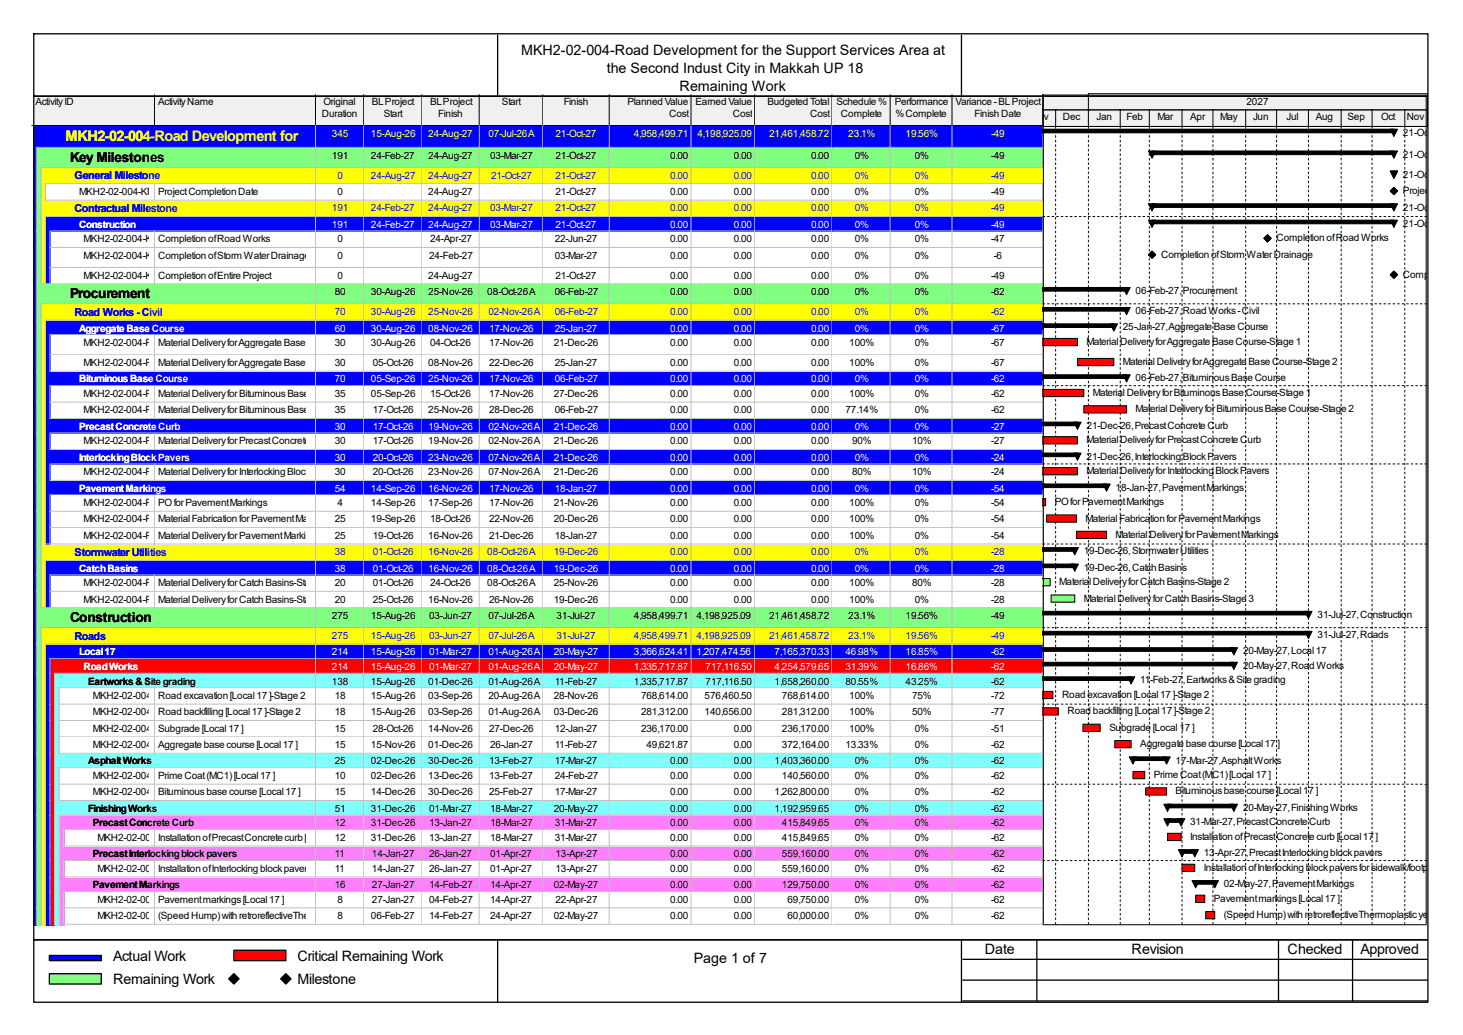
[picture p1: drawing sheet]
<svg xmlns="http://www.w3.org/2000/svg" width="297mm" height="210mm" viewBox="0 0 297 210" stroke-linecap="round" stroke-linejoin="round" font-family="sans-serif">
<defs><g id="words">
<text font-size="3" fill="#ff0" x="13.3" y="28.6">MKH2-02-004-Road Development for the Support Services Area at the Second Indust City in Makkah UP 18</text>
<g font-size="2.9">
<text x="105.8" y="11.1">MKH2-02-004-Road Development for the Support Services Area at</text>
<text x="123.2" y="14.8">the Second Indust City in Makkah UP 18</text>
<text x="138" y="18.5">Remaining Work</text>
<text x="22.9" y="194.9">Actual Work</text>
<text x="60.4" y="194.9">Critical Remaining Work</text>
<text x="140.8" y="195.5">Page 1 of 7</text>
<text x="199.9" y="193.6">Date</text>
<text x="229.7" y="193.6">Revision</text>
<text x="261.4" y="193.6">Checked</text>
<text x="276.2" y="193.6">Approved</text>
<text x="22.9" y="199.7">Remaining Work</text>
<text x="60.4" y="199.7">Milestone</text>
</g>
<g font-size="2.8">
<text x="14.2" y="32.9">Key Milestones</text>
<text x="14.2" y="60.5">Procurement</text>
<text x="14.2" y="126.3">Construction</text>
</g>
<g font-size="2.2" fill="#00f">
<text x="15.2" y="36.4">General Milestone</text>
<text x="15.2" y="43.1">Contractual Milestone</text>
<text x="15.2" y="64.1">Road Works - Civil</text>
<text x="15.2" y="112.8">Stormwater Utilities</text>
<text x="15.2" y="129.8">Roads</text>
</g>
<g font-size="2">
<text x="7.2" y="21.3">Activity ID</text>
<text x="32.1" y="21.3">Activity Name</text>
<text x="65.4" y="23.7">Duration</text>
<text x="65.7" y="21.3">Original</text>
<text x="75.5" y="21.3">BL Project</text>
<text x="77.9" y="23.7">Start</text>
<text x="87.3" y="21.3">BL Project</text>
<text x="89" y="23.7">Finish</text>
<text x="101.9" y="21.3">Start</text>
<text x="114.5" y="21.3">Finish</text>
<text x="127.4" y="21.3">Planned Value</text>
<text x="135.8" y="23.7">Cost</text>
<text x="141.2" y="21.3">Earned Value</text>
<text x="148.8" y="23.7">Cost</text>
<text x="155.8" y="21.3">Budgeted Total</text>
<text x="164.5" y="23.7">Cost</text>
<text x="169.8" y="21.3">Schedule %</text>
<text x="170.7" y="23.7">Complete</text>
<text x="181.7" y="21.3">Performance</text>
<text x="181.8" y="23.7">% Complete</text>
<text x="194" y="21.3">Variance - BL Project</text>
<text x="197.9" y="23.7">Finish Date</text>
<text x="253.1" y="21.3">2027</text>
<text x="209.3" y="24.4">Nov</text>
<text x="215.8" y="24.4">Dec</text>
<text x="222.6" y="24.4">Jan</text>
<text x="228.7" y="24.4">Feb</text>
<text x="235" y="24.4">Mar</text>
<text x="241.6" y="24.4">Apr</text>
<text x="247.7" y="24.4">May</text>
<text x="254.4" y="24.4">Jun</text>
<text x="261.2" y="24.4">Jul</text>
<text x="267.1" y="24.4">Aug</text>
<text x="273.6" y="24.4">Sep</text>
<text x="280.4" y="24.4">Oct</text>
<text x="284.8" y="27.6">21-Oct-27, MKH</text>
<text x="285.6" y="24.4">Nov</text>
<text x="67.4" y="32.2">191</text>
<text x="75.3" y="32.2">24-Feb-27</text>
<text x="87" y="32.2">24-Aug-27</text>
<text x="99.5" y="32.2">03-Mar-27</text>
<text x="112.8" y="32.2">21-Oct-27</text>
<text x="136.1" y="32.2">0.00</text>
<text x="149" y="32.2">0.00</text>
<text x="164.7" y="32.2">0.00</text>
<text x="173.5" y="32.2">0%</text>
<text x="185.7" y="32.2">0%</text>
<text x="201.2" y="32.2">-49</text>
<text x="284.8" y="32">21-Oct-27, Key M</text>
<text x="16" y="39.6">MKH2-02-004-KM-1010</text>
<text x="32.1" y="39.6">Project Completion Date</text>
<text x="68.5" y="39.6">0</text>
<text x="87" y="39.6">24-Aug-27</text>
<text x="112.8" y="39.6">21-Oct-27</text>
<text x="136.1" y="39.6">0.00</text>
<text x="149" y="39.6">0.00</text>
<text x="164.7" y="39.6">0.00</text>
<text x="173.5" y="39.6">0%</text>
<text x="185.7" y="39.6">0%</text>
<text x="201.2" y="39.6">-49</text>
<text x="284.8" y="36.1">21-Oct-27, Gene</text>
<text x="284.8" y="39.4">Project Complet</text>
<text x="284.8" y="42.7">21-Oct-27, Contr</text>
<text x="284.8" y="46">21-Oct-27, Cons</text>
<text x="17" y="49.1">MKH2-02-004-KM-1050</text>
<text x="17" y="52.5">MKH2-02-004-KM-1060</text>
<text x="32.1" y="49.1">Completion of Road Works</text>
<text x="32.1" y="52.5">Completion of Storm Water Drainage</text>
<text x="68.5" y="49.1">0</text>
<text x="68.5" y="52.5">0</text>
<text x="87.1" y="52.5">24-Feb-27</text>
<text x="87.3" y="49.1">24-Apr-27</text>
<text x="112.6" y="49.1">22-Jun-27</text>
<text x="112.6" y="52.5">03-Mar-27</text>
<text x="136.1" y="49.1">0.00</text>
<text x="136.1" y="52.5">0.00</text>
<text x="149" y="49.1">0.00</text>
<text x="149" y="52.5">0.00</text>
<text x="164.7" y="49.1">0.00</text>
<text x="164.7" y="52.5">0.00</text>
<text x="173.5" y="49.1">0%</text>
<text x="173.5" y="52.5">0%</text>
<text x="185.7" y="49.1">0%</text>
<text x="185.7" y="52.5">0%</text>
<text x="201.2" y="49.1">-47</text>
<text x="201.8" y="52.5">-6</text>
<text x="235.7" y="52.3">Completion of Storm Water Drainage</text>
<text x="259.2" y="49">Completion of Road Works</text>
<text x="17" y="56.6">MKH2-02-004-KM-1070</text>
<text x="32.1" y="56.6">Completion of Entire Project</text>
<text x="67.9" y="59.9">80</text>
<text x="68.5" y="56.6">0</text>
<text x="75.3" y="59.9">30-Aug-26</text>
<text x="87" y="56.6">24-Aug-27</text>
<text x="87" y="59.9">25-Nov-26</text>
<text x="98.9" y="59.9">08-Oct-26 A</text>
<text x="112.6" y="59.9">06-Feb-27</text>
<text x="112.8" y="56.6">21-Oct-27</text>
<text x="136.1" y="56.6">0.00</text>
<text x="136.1" y="59.9">0.00</text>
<text x="149" y="56.6">0.00</text>
<text x="149" y="59.9">0.00</text>
<text x="164.7" y="56.6">0.00</text>
<text x="164.7" y="59.9">0.00</text>
<text x="173.5" y="56.6">0%</text>
<text x="173.5" y="59.9">0%</text>
<text x="185.7" y="56.6">0%</text>
<text x="185.7" y="59.9">0%</text>
<text x="201.2" y="56.6">-49</text>
<text x="201.2" y="59.9">-62</text>
<text x="230.5" y="59.7">06-Feb-27, Procurement</text>
<text x="284.8" y="56.3">Completion of E</text>
<text x="230.5" y="63.8">06-Feb-27, Road Works - Civil</text>
<text x="17" y="70.2">MKH2-02-004-PRC-1010</text>
<text x="32.1" y="70.2">Material Delivery for Aggregate Base Course-Stage 130-Aug-26</text>
<text x="67.9" y="70.2">30</text>
<text x="87.3" y="70.2">04-Oct-26</text>
<text x="99.3" y="70.2">17-Nov-26</text>
<text x="112.4" y="70.2">21-Dec-26</text>
<text x="136.1" y="70.2">0.00</text>
<text x="149" y="70.2">0.00</text>
<text x="164.7" y="70.2">0.00</text>
<text x="172.4" y="70.2">100%</text>
<text x="185.7" y="70.2">0%</text>
<text x="201.2" y="70.2">-67</text>
<text x="220.6" y="70">Material Delivery for Aggregate Base Course-Stage 1</text>
<text x="228" y="67.1">25-Jan-27, Aggregate Base Course</text>
<text x="17" y="74.3">MKH2-02-004-PRC-1020</text>
<text x="32.1" y="74.3">Material Delivery for Aggregate Base Course-Stage 205-Oct-26</text>
<text x="67.9" y="74.3">30</text>
<text x="87" y="74.3">08-Nov-26</text>
<text x="99.3" y="74.3">22-Dec-26</text>
<text x="112.6" y="74.3">25-Jan-27</text>
<text x="136.1" y="74.3">0.00</text>
<text x="149" y="74.3">0.00</text>
<text x="164.7" y="74.3">0.00</text>
<text x="172.4" y="74.3">100%</text>
<text x="185.7" y="74.3">0%</text>
<text x="201.2" y="74.3">-67</text>
<text x="228" y="74.1">Material Delivery for Aggregate Base Course-Stage 2</text>
<text x="230.5" y="77.4">06-Feb-27, Bituminous Base Course</text>
<text x="17" y="80.6">MKH2-02-004-PRC-1040</text>
<text x="17" y="83.9">MKH2-02-004-PRC-1050</text>
<text x="32.1" y="80.6">Material Delivery for Bituminous Base Course-Stage 1</text>
<text x="32.1" y="83.9">Material Delivery for Bituminous Base Course-Stage 217-Oct-26</text>
<text x="67.9" y="80.6">35</text>
<text x="67.9" y="83.9">35</text>
<text x="75.3" y="80.6">05-Sep-26</text>
<text x="87" y="83.9">25-Nov-26</text>
<text x="87.3" y="80.6">15-Oct-26</text>
<text x="99.3" y="80.6">17-Nov-26</text>
<text x="99.3" y="83.9">28-Dec-26</text>
<text x="112.4" y="80.6">27-Dec-26</text>
<text x="112.6" y="83.9">06-Feb-27</text>
<text x="136.1" y="80.6">0.00</text>
<text x="136.1" y="83.9">0.00</text>
<text x="149" y="80.6">0.00</text>
<text x="149" y="83.9">0.00</text>
<text x="164.7" y="80.6">0.00</text>
<text x="164.7" y="83.9">0.00</text>
<text x="171.7" y="83.9">77.14%</text>
<text x="172.4" y="80.6">100%</text>
<text x="185.7" y="80.6">0%</text>
<text x="185.7" y="83.9">0%</text>
<text x="201.2" y="80.6">-62</text>
<text x="201.2" y="83.9">-62</text>
<text x="221.9" y="80.3">Material Delivery for Bituminous Base Course-Stage 1</text>
<text x="230.5" y="83.7">Material Delivery for Bituminous Base Course-Stage 2</text>
<text x="220.6" y="87">21-Dec-26, Precast Concrete Curb</text>
<text x="220.6" y="90">Material Delivery for Precast Concrete Curb</text>
<text x="17" y="90.1">MKH2-02-004-PRC-1080</text>
<text x="32.1" y="90.1">Material Delivery for Precast Concrete Curb 30</text>
<text x="75.7" y="90.1">17-Oct-26</text>
<text x="87" y="90.1">19-Nov-26</text>
<text x="99.1" y="90.1">02-Nov-26 A</text>
<text x="112.4" y="90.1">21-Dec-26</text>
<text x="136.1" y="90.1">0.00</text>
<text x="149" y="90.1">0.00</text>
<text x="164.7" y="90.1">0.00</text>
<text x="173" y="90.1">90%</text>
<text x="185.2" y="90.1">10%</text>
<text x="201.2" y="90.1">-27</text>
<text x="220.6" y="93.3">21-Dec-26, Interlocking Block Pavers</text>
<text x="17" y="96.4">MKH2-02-004-PRC-1110</text>
<text x="32.1" y="96.4">Material Delivery for Interlocking Block Pavers</text>
<text x="67.9" y="96.4">30</text>
<text x="75.7" y="96.4">20-Oct-26</text>
<text x="87" y="96.4">23-Nov-26</text>
<text x="99.1" y="96.4">07-Nov-26 A</text>
<text x="112.4" y="96.4">21-Dec-26</text>
<text x="136.1" y="96.4">0.00</text>
<text x="149" y="96.4">0.00</text>
<text x="164.7" y="96.4">0.00</text>
<text x="173" y="96.4">80%</text>
<text x="185.2" y="96.4">10%</text>
<text x="201.2" y="96.4">-24</text>
<text x="220.6" y="96.2">Material Delivery for Interlocking Block Pavers</text>
<text x="226.5" y="99.6">18-Jan-27, Pavement Markings</text>
<text x="17" y="102.7">MKH2-02-004-PRC-1120</text>
<text x="17" y="106">MKH2-02-004-PRC-1130</text>
<text x="32.1" y="102.7">PO for Pavement Markings</text>
<text x="32.1" y="106">Material Fabrication for Pavement Markings25</text>
<text x="68.5" y="102.7">4</text>
<text x="75.3" y="102.7">14-Sep-26</text>
<text x="75.3" y="106">19-Sep-26</text>
<text x="87" y="102.7">17-Sep-26</text>
<text x="87.3" y="106">18-Oct-26</text>
<text x="99.3" y="102.7">17-Nov-26</text>
<text x="99.3" y="106">22-Nov-26</text>
<text x="112.4" y="102.7">21-Nov-26</text>
<text x="112.4" y="106">20-Dec-26</text>
<text x="136.1" y="102.7">0.00</text>
<text x="136.1" y="106">0.00</text>
<text x="149" y="102.7">0.00</text>
<text x="149" y="106">0.00</text>
<text x="164.7" y="102.7">0.00</text>
<text x="164.7" y="106">0.00</text>
<text x="172.4" y="102.7">100%</text>
<text x="172.4" y="106">100%</text>
<text x="185.7" y="102.7">0%</text>
<text x="185.7" y="106">0%</text>
<text x="201.2" y="102.7">-54</text>
<text x="201.2" y="106">-54</text>
<text x="214.1" y="102.5">PO for Pavement Markings</text>
<text x="220.4" y="105.8">Material Fabrication for Pavement Markings</text>
<text x="17" y="109.3">MKH2-02-004-PRC-1140</text>
<text x="32.1" y="109.3">Material Delivery for Pavement Markings</text>
<text x="67.9" y="109.3">25</text>
<text x="75.7" y="109.3">19-Oct-26</text>
<text x="87" y="109.3">16-Nov-26</text>
<text x="99.3" y="109.3">21-Dec-26</text>
<text x="112.6" y="109.3">18-Jan-27</text>
<text x="136.1" y="109.3">0.00</text>
<text x="149" y="109.3">0.00</text>
<text x="164.7" y="109.3">0.00</text>
<text x="172.4" y="109.3">100%</text>
<text x="185.7" y="109.3">0%</text>
<text x="201.2" y="109.3">-54</text>
<text x="220" y="112.5">19-Dec-26, Stormwater Utilities</text>
<text x="226.5" y="109.1">Material Delivery for Pavement Markings</text>
<text x="17" y="119">MKH2-02-004-PRC-1300</text>
<text x="32.1" y="119">Material Delivery for Catch Basins-Stage 2</text>
<text x="67.9" y="119">20</text>
<text x="75.7" y="119">01-Oct-26</text>
<text x="87.3" y="119">24-Oct-26</text>
<text x="98.9" y="119">08-Oct-26 A</text>
<text x="112.4" y="119">25-Nov-26</text>
<text x="136.1" y="119">0.00</text>
<text x="149" y="119">0.00</text>
<text x="164.7" y="119">0.00</text>
<text x="172.4" y="119">100%</text>
<text x="185.2" y="119">80%</text>
<text x="201.2" y="119">-28</text>
<text x="215.1" y="118.7">Material Delivery for Catch Basins-Stage 2</text>
<text x="220" y="115.8">19-Dec-26, Catch Basins</text>
<text x="17" y="122.3">MKH2-02-004-PRC-1310</text>
<text x="32.1" y="122.3">Material Delivery for Catch Basins-Stage 3</text>
<text x="67.4" y="125.6">275</text>
<text x="67.9" y="122.3">20</text>
<text x="75.3" y="125.6">15-Aug-26</text>
<text x="75.7" y="122.3">25-Oct-26</text>
<text x="87" y="122.3">16-Nov-26</text>
<text x="87.1" y="125.6">03-Jun-27</text>
<text x="99.1" y="125.6">07-Jul-26 A</text>
<text x="99.3" y="122.3">26-Nov-26</text>
<text x="112.4" y="122.3">19-Dec-26</text>
<text x="113" y="125.6">31-Jul-27</text>
<text x="128.7" y="125.6">4,958,499.71</text>
<text x="136.1" y="122.3">0.00</text>
<text x="141.4" y="125.6">4,198,925.09</text>
<text x="149" y="122.3">0.00</text>
<text x="156.2" y="125.6">21,461,458.72</text>
<text x="164.7" y="122.3">0.00</text>
<text x="172.2" y="125.6">23.1%</text>
<text x="172.4" y="122.3">100%</text>
<text x="183.9" y="125.6">19.56%</text>
<text x="185.7" y="122.3">0%</text>
<text x="201.2" y="122.3">-28</text>
<text x="201.2" y="125.6">-49</text>
<text x="220" y="122.1">Material Delivery for Catch Basins-Stage 3</text>
<text x="267.5" y="125.4">31-Jul-27, Construction</text>
<text x="267.5" y="129.5">31-Jul-27, Roads</text>
<text x="252.3" y="132.8">20-May-27, Local 17</text>
<text x="252.3" y="135.7">20-May-27, Road Works</text>
<text x="17.9" y="138.9">Eartworks &amp; Site grading</text>
<text x="18.8" y="141.8">MKH2-02-004-CNS-1030</text>
<text x="32.1" y="141.8">Road excavation [Local 17 ]-Stage 2</text>
<text x="67.4" y="138.9">138</text>
<text x="67.9" y="141.8">18</text>
<text x="75.3" y="138.9">15-Aug-26</text>
<text x="75.3" y="141.8">15-Aug-26</text>
<text x="87" y="138.9">01-Dec-26</text>
<text x="87" y="141.8">03-Sep-26</text>
<text x="99.1" y="138.9">01-Aug-26 A</text>
<text x="99.1" y="141.8">20-Aug-26 A</text>
<text x="112.4" y="141.8">28-Nov-26</text>
<text x="112.6" y="138.9">11-Feb-27</text>
<text x="128.7" y="138.9">1,335,717.87</text>
<text x="130.1" y="141.8">768,614.00</text>
<text x="143" y="141.8">576,460.50</text>
<text x="143.3" y="138.9">717,116.50</text>
<text x="157.3" y="138.9">1,658,260.00</text>
<text x="158.7" y="141.8">768,614.00</text>
<text x="171.7" y="138.9">80.55%</text>
<text x="172.4" y="141.8">100%</text>
<text x="183.9" y="138.9">43.25%</text>
<text x="185.2" y="141.8">75%</text>
<text x="201.2" y="138.9">-62</text>
<text x="201.2" y="141.8">-72</text>
<text x="215.6" y="141.6">Road excavation [Local 17 ]-Stage 2</text>
<text x="231.5" y="138.7">11-Feb-27, Eartworks &amp; Site grading</text>
<text x="18.8" y="145.2">MKH2-02-004-CNS-1150</text>
<text x="18.8" y="148.5">MKH2-02-004-CNS-1260</text>
<text x="32.1" y="145.2">Road backfilling [Local 17 ]-Stage 2</text>
<text x="32.1" y="148.5">Subgrade [Local 17 ]</text>
<text x="67.9" y="145.2">18</text>
<text x="67.9" y="148.5">15</text>
<text x="75.3" y="145.2">15-Aug-26</text>
<text x="75.7" y="148.5">28-Oct-26</text>
<text x="87" y="145.2">03-Sep-26</text>
<text x="87" y="148.5">14-Nov-26</text>
<text x="99.1" y="145.2">01-Aug-26 A</text>
<text x="99.3" y="148.5">27-Dec-26</text>
<text x="112.4" y="145.2">03-Dec-26</text>
<text x="112.6" y="148.5">12-Jan-27</text>
<text x="130.1" y="145.2">281,312.00</text>
<text x="130.1" y="148.5">236,170.00</text>
<text x="143" y="145.2">140,656.00</text>
<text x="149" y="148.5">0.00</text>
<text x="158.7" y="145.2">281,312.00</text>
<text x="158.7" y="148.5">236,170.00</text>
<text x="172.4" y="145.2">100%</text>
<text x="172.4" y="148.5">100%</text>
<text x="185.2" y="145.2">50%</text>
<text x="185.7" y="148.5">0%</text>
<text x="201.2" y="145.2">-77</text>
<text x="201.2" y="148.5">-51</text>
<text x="216.7" y="144.9">Road backfilling [Local 17 ]-Stage 2</text>
<text x="225.2" y="148.3">Subgrade [Local 17 ]</text>
<text x="17.9" y="155.1">Asphalt Works</text>
<text x="18.8" y="151.8">MKH2-02-004-CNS-1340</text>
<text x="32.1" y="151.8">Aggregate base course [Local 17 ]</text>
<text x="67.9" y="151.8">15</text>
<text x="67.9" y="155.1">25</text>
<text x="75.3" y="151.8">15-Nov-26</text>
<text x="75.3" y="155.1">02-Dec-26</text>
<text x="87" y="151.8">01-Dec-26</text>
<text x="87" y="155.1">30-Dec-26</text>
<text x="99.3" y="155.1">13-Feb-27</text>
<text x="99.5" y="151.8">26-Jan-27</text>
<text x="112.6" y="151.8">11-Feb-27</text>
<text x="112.6" y="155.1">17-Mar-27</text>
<text x="131.2" y="151.8">49,621.87</text>
<text x="136.1" y="155.1">0.00</text>
<text x="149" y="151.8">0.00</text>
<text x="149" y="155.1">0.00</text>
<text x="157.3" y="155.1">1,403,360.00</text>
<text x="158.7" y="151.8">372,164.00</text>
<text x="171.7" y="151.8">13.33%</text>
<text x="173.5" y="155.1">0%</text>
<text x="185.7" y="151.8">0%</text>
<text x="185.7" y="155.1">0%</text>
<text x="201.2" y="151.8">-62</text>
<text x="201.2" y="155.1">-62</text>
<text x="231.5" y="151.6">Aggregate base course [Local 17 ]</text>
<text x="238.7" y="154.9">17-Mar-27, Asphalt Works</text>
<text x="18.8" y="158.1">MKH2-02-004-CNS-1420</text>
<text x="18.8" y="161.4">MKH2-02-004-CNS-1500</text>
<text x="32.1" y="158.1">Prime Coat (MC1) [Local 17 ]</text>
<text x="32.1" y="161.4">Bituminous base course [Local 17 ]</text>
<text x="67.9" y="158.1">10</text>
<text x="67.9" y="161.4">15</text>
<text x="75.3" y="158.1">02-Dec-26</text>
<text x="75.3" y="161.4">14-Dec-26</text>
<text x="87" y="158.1">13-Dec-26</text>
<text x="87" y="161.4">30-Dec-26</text>
<text x="99.3" y="158.1">13-Feb-27</text>
<text x="99.3" y="161.4">25-Feb-27</text>
<text x="112.6" y="158.1">24-Feb-27</text>
<text x="112.6" y="161.4">17-Mar-27</text>
<text x="136.1" y="158.1">0.00</text>
<text x="136.1" y="161.4">0.00</text>
<text x="149" y="158.1">0.00</text>
<text x="149" y="161.4">0.00</text>
<text x="157.3" y="161.4">1,262,800.00</text>
<text x="158.7" y="158.1">140,560.00</text>
<text x="173.5" y="158.1">0%</text>
<text x="173.5" y="161.4">0%</text>
<text x="185.7" y="158.1">0%</text>
<text x="185.7" y="161.4">0%</text>
<text x="201.2" y="158.1">-62</text>
<text x="201.2" y="161.4">-62</text>
<text x="234.2" y="157.9">Prime Coat (MC1) [Local 17 ]</text>
<text x="238.7" y="161.2">Bituminous base course [Local 17 ]</text>
<text x="17.9" y="164.7">Finishing Works</text>
<text x="18.8" y="167.7">Precast Concrete Curb</text>
<text x="67.9" y="164.7">51</text>
<text x="67.9" y="167.7">12</text>
<text x="75.3" y="164.7">31-Dec-26</text>
<text x="75.3" y="167.7">31-Dec-26</text>
<text x="87.1" y="164.7">01-Mar-27</text>
<text x="87.1" y="167.7">13-Jan-27</text>
<text x="99.5" y="164.7">18-Mar-27</text>
<text x="99.5" y="167.7">18-Mar-27</text>
<text x="112.4" y="164.7">20-May-27</text>
<text x="112.6" y="167.7">31-Mar-27</text>
<text x="136.1" y="164.7">0.00</text>
<text x="136.1" y="167.7">0.00</text>
<text x="149" y="164.7">0.00</text>
<text x="149" y="167.7">0.00</text>
<text x="157.3" y="164.7">1,192,959.65</text>
<text x="158.7" y="167.7">415,849.65</text>
<text x="173.5" y="164.7">0%</text>
<text x="173.5" y="167.7">0%</text>
<text x="185.7" y="164.7">0%</text>
<text x="185.7" y="167.7">0%</text>
<text x="201.2" y="164.7">-62</text>
<text x="201.2" y="167.7">-62</text>
<text x="241.6" y="167.5">31-Mar-27, Precast Concrete Curb</text>
<text x="252.3" y="164.5">20-May-27, Finishing Works</text>
<text x="18.8" y="173.9">Precast Interlocking block pavers</text>
<text x="19.8" y="170.6">MKH2-02-004-CNS-1580</text>
<text x="32.1" y="170.6">Installation of Precast Concrete curb [Local 17 ]</text>
<text x="67.9" y="170.6">12</text>
<text x="67.9" y="173.9">11</text>
<text x="75.3" y="170.6">31-Dec-26</text>
<text x="75.5" y="173.9">14-Jan-27</text>
<text x="87.1" y="170.6">13-Jan-27</text>
<text x="87.1" y="173.9">26-Jan-27</text>
<text x="99.5" y="170.6">18-Mar-27</text>
<text x="99.5" y="173.9">01-Apr-27</text>
<text x="112.6" y="170.6">31-Mar-27</text>
<text x="112.8" y="173.9">13-Apr-27</text>
<text x="136.1" y="170.6">0.00</text>
<text x="136.1" y="173.9">0.00</text>
<text x="149" y="170.6">0.00</text>
<text x="149" y="173.9">0.00</text>
<text x="158.7" y="170.6">415,849.65</text>
<text x="158.7" y="173.9">559,160.00</text>
<text x="173.5" y="170.6">0%</text>
<text x="173.5" y="173.9">0%</text>
<text x="185.7" y="170.6">0%</text>
<text x="185.7" y="173.9">0%</text>
<text x="201.2" y="170.6">-62</text>
<text x="201.2" y="173.9">-62</text>
<text x="241.6" y="170.4">Installation of Precast Concrete curb [Local 17 ]</text>
<text x="244.4" y="173.8">13-Apr-27, Precast Interlocking block pavers</text>
<text x="19.8" y="176.9">MKH2-02-004-CNS-1660</text>
<text x="32.1" y="176.9">Installation of Interlocking block pavers for sidewalk/footpath [Local 17 ]</text>
<text x="67.9" y="176.9">11</text>
<text x="75.5" y="176.9">14-Jan-27</text>
<text x="87.1" y="176.9">26-Jan-27</text>
<text x="99.5" y="176.9">01-Apr-27</text>
<text x="112.8" y="176.9">13-Apr-27</text>
<text x="136.1" y="176.9">0.00</text>
<text x="149" y="176.9">0.00</text>
<text x="158.7" y="176.9">559,160.00</text>
<text x="173.5" y="176.9">0%</text>
<text x="185.7" y="176.9">0%</text>
<text x="201.2" y="176.9">-62</text>
<text x="244.4" y="176.7">Installation of Interlocking block pavers for sidewalk/footpath [Local</text>
<text x="18.8" y="180.2">Pavement Markings</text>
<text x="19.8" y="183.2">MKH2-02-004-CNS-1740</text>
<text x="32.1" y="183.2">Pavement markings [Local 17 ]</text>
<text x="67.9" y="180.2">16</text>
<text x="68.5" y="183.2">8</text>
<text x="75.5" y="180.2">27-Jan-27</text>
<text x="75.5" y="183.2">27-Jan-27</text>
<text x="87.1" y="180.2">14-Feb-27</text>
<text x="87.1" y="183.2">04-Feb-27</text>
<text x="99.5" y="180.2">14-Apr-27</text>
<text x="99.5" y="183.2">14-Apr-27</text>
<text x="112.4" y="180.2">02-May-27</text>
<text x="112.8" y="183.2">22-Apr-27</text>
<text x="136.1" y="180.2">0.00</text>
<text x="136.1" y="183.2">0.00</text>
<text x="149" y="180.2">0.00</text>
<text x="149" y="183.2">0.00</text>
<text x="158.7" y="180.2">129,750.00</text>
<text x="159.9" y="183.2">69,750.00</text>
<text x="173.5" y="180.2">0%</text>
<text x="173.5" y="183.2">0%</text>
<text x="185.7" y="180.2">0%</text>
<text x="185.7" y="183.2">0%</text>
<text x="201.2" y="180.2">-62</text>
<text x="201.2" y="183.2">-62</text>
<text x="246.4" y="183">Pavement markings [Local 17 ]</text>
<text x="248.5" y="180">02-May-27, Pavement Markings</text>
<text x="19.8" y="186.5">MKH2-02-004-CNS-1820</text>
<text x="32.1" y="186.5">(Speed Hump) with retroreflectiveThermoplastic yellow [Local 17 ]</text>
<text x="68.5" y="186.5">8</text>
<text x="75.3" y="186.5">06-Feb-27</text>
<text x="87.1" y="186.5">14-Feb-27</text>
<text x="99.5" y="186.5">24-Apr-27</text>
<text x="112.4" y="186.5">02-May-27</text>
<text x="136.1" y="186.5">0.00</text>
<text x="149" y="186.5">0.00</text>
<text x="159.9" y="186.5">60,000.00</text>
<text x="173.5" y="186.5">0%</text>
<text x="185.7" y="186.5">0%</text>
<text x="201.2" y="186.5">-62</text>
<text x="248.5" y="186.3">(Speed Hump) with retroreflectiveThermoplastic yellow [Loca</text>
</g>
<g font-size="2" fill="#ff0">
<text x="67.4" y="27.7">345</text>
<text x="75.3" y="27.7">15-Aug-26</text>
<text x="87" y="27.7">24-Aug-27</text>
<text x="99.1" y="27.7">07-Jul-26 A</text>
<text x="112.8" y="27.7">21-Oct-27</text>
<text x="128.7" y="27.7">4,958,499.71</text>
<text x="141.6" y="27.7">4,198,925.09</text>
<text x="156.2" y="27.7">21,461,458.72</text>
<text x="172.2" y="27.7">23.1%</text>
<text x="183.9" y="27.7">19.56%</text>
<text x="201.2" y="27.7">-49</text>
</g>
<g font-size="2" fill="#00f">
<text x="68.5" y="36.2">0</text>
<text x="75.3" y="36.2">24-Aug-27</text>
<text x="87" y="36.2">24-Aug-27</text>
<text x="99.7" y="36.2">21-Oct-27</text>
<text x="112.8" y="36.2">21-Oct-27</text>
<text x="136.1" y="36.2">0.00</text>
<text x="149" y="36.2">0.00</text>
<text x="164.7" y="36.2">0.00</text>
<text x="173.5" y="36.2">0%</text>
<text x="185.7" y="36.2">0%</text>
<text x="201.2" y="36.2">-49</text>
<text x="67.4" y="42.9">191</text>
<text x="75.3" y="42.9">24-Feb-27</text>
<text x="87" y="42.9">24-Aug-27</text>
<text x="99.5" y="42.9">03-Mar-27</text>
<text x="112.8" y="42.9">21-Oct-27</text>
<text x="136.1" y="42.9">0.00</text>
<text x="149" y="42.9">0.00</text>
<text x="164.7" y="42.9">0.00</text>
<text x="173.5" y="42.9">0%</text>
<text x="185.7" y="42.9">0%</text>
<text x="201.2" y="42.9">-49</text>
<text x="67.9" y="63.9">70</text>
<text x="75.3" y="63.9">30-Aug-26</text>
<text x="87" y="63.9">25-Nov-26</text>
<text x="99.1" y="63.9">02-Nov-26 A</text>
<text x="112.6" y="63.9">06-Feb-27</text>
<text x="136.1" y="63.9">0.00</text>
<text x="149" y="63.9">0.00</text>
<text x="164.7" y="63.9">0.00</text>
<text x="173.5" y="63.9">0%</text>
<text x="185.7" y="63.9">0%</text>
<text x="201.2" y="63.9">-62</text>
<text x="67.9" y="112.6">38</text>
<text x="75.7" y="112.6">01-Oct-26</text>
<text x="87" y="112.6">16-Nov-26</text>
<text x="98.9" y="112.6">08-Oct-26 A</text>
<text x="112.4" y="112.6">19-Dec-26</text>
<text x="136.1" y="112.6">0.00</text>
<text x="149" y="112.6">0.00</text>
<text x="164.7" y="112.6">0.00</text>
<text x="173.5" y="112.6">0%</text>
<text x="185.7" y="112.6">0%</text>
<text x="201.2" y="112.6">-28</text>
<text x="67.4" y="129.6">275</text>
<text x="75.3" y="129.6">15-Aug-26</text>
<text x="87.1" y="129.6">03-Jun-27</text>
<text x="99.1" y="129.6">07-Jul-26 A</text>
<text x="113" y="129.6">31-Jul-27</text>
<text x="128.7" y="129.6">4,958,499.71</text>
<text x="141.4" y="129.6">4,198,925.09</text>
<text x="156.2" y="129.6">21,461,458.72</text>
<text x="172.2" y="129.6">23.1%</text>
<text x="183.9" y="129.6">19.56%</text>
<text x="201.2" y="129.6">-49</text>
</g>
<g font-size="2" fill="#fff">
<text x="16" y="46.2">Construction</text>
<text x="67.4" y="46.2">191</text>
<text x="75.3" y="46.2">24-Feb-27</text>
<text x="87" y="46.2">24-Aug-27</text>
<text x="99.5" y="46.2">03-Mar-27</text>
<text x="112.8" y="46.2">21-Oct-27</text>
<text x="136.1" y="46.2">0.00</text>
<text x="149" y="46.2">0.00</text>
<text x="164.7" y="46.2">0.00</text>
<text x="173.5" y="46.2">0%</text>
<text x="185.7" y="46.2">0%</text>
<text x="201.2" y="46.2">-49</text>
<text x="16" y="67.3">Aggregate Base Course</text>
<text x="67.9" y="67.3">60</text>
<text x="75.3" y="67.3">30-Aug-26</text>
<text x="87" y="67.3">08-Nov-26</text>
<text x="99.3" y="67.3">17-Nov-26</text>
<text x="112.6" y="67.3">25-Jan-27</text>
<text x="136.1" y="67.3">0.00</text>
<text x="149" y="67.3">0.00</text>
<text x="164.7" y="67.3">0.00</text>
<text x="173.5" y="67.3">0%</text>
<text x="185.7" y="67.3">0%</text>
<text x="201.2" y="67.3">-67</text>
<text x="16" y="77.6">Bituminous Base Course</text>
<text x="67.9" y="77.6">70</text>
<text x="75.3" y="77.6">05-Sep-26</text>
<text x="87" y="77.6">25-Nov-26</text>
<text x="99.3" y="77.6">17-Nov-26</text>
<text x="112.6" y="77.6">06-Feb-27</text>
<text x="136.1" y="77.6">0.00</text>
<text x="149" y="77.6">0.00</text>
<text x="164.7" y="77.6">0.00</text>
<text x="173.5" y="77.6">0%</text>
<text x="185.7" y="77.6">0%</text>
<text x="201.2" y="77.6">-62</text>
<text x="16" y="87.2">Precast Concrete Curb</text>
<text x="67.9" y="87.2">30</text>
<text x="75.7" y="87.2">17-Oct-26</text>
<text x="87" y="87.2">19-Nov-26</text>
<text x="99.1" y="87.2">02-Nov-26 A</text>
<text x="112.4" y="87.2">21-Dec-26</text>
<text x="136.1" y="87.2">0.00</text>
<text x="149" y="87.2">0.00</text>
<text x="164.7" y="87.2">0.00</text>
<text x="173.5" y="87.2">0%</text>
<text x="185.7" y="87.2">0%</text>
<text x="201.2" y="87.2">-27</text>
<text x="16" y="93.5">Interlocking Block Pavers</text>
<text x="67.9" y="93.5">30</text>
<text x="75.7" y="93.5">20-Oct-26</text>
<text x="87" y="93.5">23-Nov-26</text>
<text x="99.1" y="93.5">07-Nov-26 A</text>
<text x="112.4" y="93.5">21-Dec-26</text>
<text x="136.1" y="93.5">0.00</text>
<text x="149" y="93.5">0.00</text>
<text x="164.7" y="93.5">0.00</text>
<text x="173.5" y="93.5">0%</text>
<text x="185.7" y="93.5">0%</text>
<text x="201.2" y="93.5">-24</text>
<text x="16" y="99.7">Pavement Markings</text>
<text x="67.9" y="99.7">54</text>
<text x="75.3" y="99.7">14-Sep-26</text>
<text x="87" y="99.7">16-Nov-26</text>
<text x="99.3" y="99.7">17-Nov-26</text>
<text x="112.6" y="99.7">18-Jan-27</text>
<text x="136.1" y="99.7">0.00</text>
<text x="149" y="99.7">0.00</text>
<text x="164.7" y="99.7">0.00</text>
<text x="173.5" y="99.7">0%</text>
<text x="185.7" y="99.7">0%</text>
<text x="201.2" y="99.7">-54</text>
<text x="16" y="116">Catch Basins</text>
<text x="67.9" y="116">38</text>
<text x="75.7" y="116">01-Oct-26</text>
<text x="87" y="116">16-Nov-26</text>
<text x="98.9" y="116">08-Oct-26 A</text>
<text x="112.4" y="116">19-Dec-26</text>
<text x="136.1" y="116">0.00</text>
<text x="149" y="116">0.00</text>
<text x="164.7" y="116">0.00</text>
<text x="173.5" y="116">0%</text>
<text x="185.7" y="116">0%</text>
<text x="201.2" y="116">-28</text>
<text x="16" y="133">Local 17</text>
<text x="17" y="135.9">Road Works</text>
<text x="67.4" y="133">214</text>
<text x="67.4" y="135.9">214</text>
<text x="75.3" y="133">15-Aug-26</text>
<text x="75.3" y="135.9">15-Aug-26</text>
<text x="87.1" y="133">01-Mar-27</text>
<text x="87.1" y="135.9">01-Mar-27</text>
<text x="99.1" y="133">01-Aug-26 A</text>
<text x="99.1" y="135.9">01-Aug-26 A</text>
<text x="112.4" y="133">20-May-27</text>
<text x="112.4" y="135.9">20-May-27</text>
<text x="128.7" y="133">3,366,624.41</text>
<text x="128.7" y="135.9">1,335,717.87</text>
<text x="141.4" y="133">1,207,474.56</text>
<text x="143.3" y="135.9">717,116.50</text>
<text x="157.3" y="133">7,165,370.33</text>
<text x="157.3" y="135.9">4,254,579.65</text>
<text x="171.7" y="133">46.98%</text>
<text x="171.7" y="135.9">31.39%</text>
<text x="183.9" y="133">16.85%</text>
<text x="183.9" y="135.9">16.86%</text>
<text x="201.2" y="133">-62</text>
<text x="201.2" y="135.9">-62</text>
</g>
</g></defs>
<path d="M6.6 19.2h25v6.5h-25z" fill="#f0f0f0"/>
<path d="M31.4 19.2v6.3h-24.9" fill="none" stroke="#000" stroke-width=".2"/>
<path d="M31.6 19.2h32.6v6.5h-32.6z" fill="#f0f0f0"/>
<path d="M64.1 19.2v6.3h-32.7" fill="none" stroke="#000" stroke-width=".2"/>
<path d="M64.2 19.2h9.8v6.5h-9.8z" fill="#f0f0f0"/>
<path d="M73.8 19.2v6.3h-9.7" fill="none" stroke="#000" stroke-width=".2"/>
<path d="M74 19.2h11.9v6.5h-11.9z" fill="#f0f0f0"/>
<path d="M85.7 19.2v6.3h-11.9" fill="none" stroke="#000" stroke-width=".2"/>
<path d="M85.9 19.2h11.6v6.5h-11.6z" fill="#f0f0f0"/>
<path d="M97.3 19.2v6.3h-11.6" fill="none" stroke="#000" stroke-width=".2"/>
<path d="M97.5 19.2h12.9v6.5h-12.9z" fill="#f0f0f0"/>
<path d="M110.2 19.2v6.3h-12.9" fill="none" stroke="#000" stroke-width=".2"/>
<path d="M110.4 19.2h13.5v6.5h-13.5z" fill="#f0f0f0"/>
<path d="M123.7 19.2v6.3h-13.5" fill="none" stroke="#000" stroke-width=".2"/>
<path d="M123.9 19.2h16.6v6.5h-16.6z" fill="#f0f0f0"/>
<path d="M140.3 19.2v6.3h-16.6" fill="none" stroke="#000" stroke-width=".2"/>
<path d="M140.5 19.2h12.9v6.5h-12.9z" fill="#f0f0f0"/>
<path d="M153.2 19.2v6.3h-12.9" fill="none" stroke="#000" stroke-width=".2"/>
<path d="M153.4 19.2h15.7v6.5h-15.7z" fill="#f0f0f0"/>
<path d="M168.9 19.2v6.3h-15.7" fill="none" stroke="#000" stroke-width=".2"/>
<path d="M169.1 19.2h11.8v6.5h-11.8z" fill="#f0f0f0"/>
<path d="M180.7 19.2v6.3h-11.8" fill="none" stroke="#000" stroke-width=".2"/>
<path d="M180.9 19.2h12.6v6.5h-12.6z" fill="#f0f0f0"/>
<path d="M193.3 19.2v6.3h-12.6" fill="none" stroke="#000" stroke-width=".2"/>
<path d="M193.5 19.2h18.4v6.5h-18.4z" fill="#f0f0f0"/>
<path d="M211.7 19.2v6.3h-18.4" fill="none" stroke="#000" stroke-width=".2"/>
<path d="M6.6 25.7h25v4.4h-25z" fill="#00f"/>
<path d="M7.4 29.9h24.2" fill="none" stroke="#c0c0c0" stroke-width=".2"/>
<path d="M31.6 25.7h32.6v4.4h-32.6z" fill="#00f"/>
<path d="M64.1 25.5v4.4h-32.5" fill="none" stroke="#c0c0c0" stroke-width=".2"/>
<path d="M64.2 25.7h9.8v4.4h-9.8z" fill="#00f"/>
<path d="M73.8 25.5v4.4h-9.6" fill="none" stroke="#c0c0c0" stroke-width=".2"/>
<path d="M74 25.7h11.9v4.4h-11.9z" fill="#00f"/>
<path d="M85.7 25.5v4.4h-11.7" fill="none" stroke="#c0c0c0" stroke-width=".2"/>
<path d="M85.9 25.7h11.6v4.4h-11.6z" fill="#00f"/>
<path d="M97.3 25.5v4.4h-11.5" fill="none" stroke="#c0c0c0" stroke-width=".2"/>
<path d="M97.5 25.7h12.9v4.4h-12.9z" fill="#00f"/>
<path d="M110.2 25.5v4.4h-12.7" fill="none" stroke="#c0c0c0" stroke-width=".2"/>
<path d="M110.4 25.7h13.5v4.4h-13.5z" fill="#00f"/>
<path d="M123.7 25.5v4.4h-13.3" fill="none" stroke="#c0c0c0" stroke-width=".2"/>
<path d="M123.9 25.7h16.6v4.4h-16.6z" fill="#00f"/>
<path d="M140.3 25.5v4.4h-16.4" fill="none" stroke="#c0c0c0" stroke-width=".2"/>
<path d="M140.5 25.7h12.9v4.4h-12.9z" fill="#00f"/>
<path d="M153.2 25.5v4.4h-12.7" fill="none" stroke="#c0c0c0" stroke-width=".2"/>
<path d="M153.4 25.7h15.7v4.4h-15.7z" fill="#00f"/>
<path d="M168.9 25.5v4.4h-15.5" fill="none" stroke="#c0c0c0" stroke-width=".2"/>
<path d="M169.1 25.7h11.8v4.4h-11.8z" fill="#00f"/>
<path d="M180.7 25.5v4.4h-11.6" fill="none" stroke="#c0c0c0" stroke-width=".2"/>
<path d="M180.9 25.7h12.6v4.4h-12.6z" fill="#00f"/>
<path d="M193.3 25.5v4.4h-12.4" fill="none" stroke="#c0c0c0" stroke-width=".2"/>
<path d="M193.5 25.7h18.4v4.4h-18.4z" fill="#00f"/>
<path d="M211.7 25.5v4.4h-18.2" fill="none" stroke="#c0c0c0" stroke-width=".2"/>
<path d="M6.6 30.1h1v4.1h-1z" fill="#00f"/>
<path d="M7.4 29.9v4.2" fill="none" stroke="#c0c0c0" stroke-width=".2"/>
<path d="M7.6 30.1h24v4.1h-24z" fill="#80ff80"/>
<path d="M8.3 34h23.3" fill="none" stroke="#c0c0c0" stroke-width=".2"/>
<path d="M31.6 30.1h32.6v4.1h-32.6z" fill="#80ff80"/>
<path d="M64.1 29.9v4.1h-32.5" fill="none" stroke="#c0c0c0" stroke-width=".2"/>
<path d="M64.2 30.1h9.8v4.1h-9.8z" fill="#80ff80"/>
<path d="M73.8 29.9v4.1h-9.6" fill="none" stroke="#c0c0c0" stroke-width=".2"/>
<path d="M74 30.1h11.9v4.1h-11.9z" fill="#80ff80"/>
<path d="M85.7 29.9v4.1h-11.7" fill="none" stroke="#c0c0c0" stroke-width=".2"/>
<path d="M85.9 30.1h11.6v4.1h-11.6z" fill="#80ff80"/>
<path d="M97.3 29.9v4.1h-11.5" fill="none" stroke="#c0c0c0" stroke-width=".2"/>
<path d="M97.5 30.1h12.9v4.1h-12.9z" fill="#80ff80"/>
<path d="M110.2 29.9v4.1h-12.7" fill="none" stroke="#c0c0c0" stroke-width=".2"/>
<path d="M110.4 30.1h13.5v4.1h-13.5z" fill="#80ff80"/>
<path d="M123.7 29.9v4.1h-13.3" fill="none" stroke="#c0c0c0" stroke-width=".2"/>
<path d="M123.9 30.1h16.6v4.1h-16.6z" fill="#80ff80"/>
<path d="M140.3 29.9v4.1h-16.4" fill="none" stroke="#c0c0c0" stroke-width=".2"/>
<path d="M140.5 30.1h12.9v4.1h-12.9z" fill="#80ff80"/>
<path d="M153.2 29.9v4.1h-12.7" fill="none" stroke="#c0c0c0" stroke-width=".2"/>
<path d="M153.4 30.1h15.7v4.1h-15.7z" fill="#80ff80"/>
<path d="M168.9 29.9v4.1h-15.5" fill="none" stroke="#c0c0c0" stroke-width=".2"/>
<path d="M169.1 30.1h11.8v4.1h-11.8z" fill="#80ff80"/>
<path d="M180.7 29.9v4.1h-11.6" fill="none" stroke="#c0c0c0" stroke-width=".2"/>
<path d="M180.9 30.1h12.6v4.1h-12.6z" fill="#80ff80"/>
<path d="M193.3 29.9v4.1h-12.4" fill="none" stroke="#c0c0c0" stroke-width=".2"/>
<path d="M193.5 30.1h18.4v4.1h-18.4z" fill="#80ff80"/>
<path d="M211.7 29.9v4.1h-18.2" fill="none" stroke="#c0c0c0" stroke-width=".2"/>
<path d="M6.6 34.2h1v3.3h-1z" fill="#00f"/>
<path d="M7.4 34v3.5" fill="none" stroke="#c0c0c0" stroke-width=".2"/>
<path d="M7.6 34.2h.9v3.3h-.9z" fill="#80ff80"/>
<path d="M8.3 34v3.5" fill="none" stroke="#c0c0c0" stroke-width=".2"/>
<path d="M8.5 34.2h23.1v3.3h-23.1z" fill="#ff0"/>
<path d="M9.2 37.3h22.4" fill="none" stroke="#c0c0c0" stroke-width=".2"/>
<path d="M31.6 34.2h32.6v3.3h-32.6z" fill="#ff0"/>
<path d="M64.1 34v3.3h-32.5" fill="none" stroke="#c0c0c0" stroke-width=".2"/>
<path d="M64.2 34.2h9.8v3.3h-9.8z" fill="#ff0"/>
<path d="M73.8 34v3.3h-9.6" fill="none" stroke="#c0c0c0" stroke-width=".2"/>
<path d="M74 34.2h11.9v3.3h-11.9z" fill="#ff0"/>
<path d="M85.7 34v3.3h-11.7" fill="none" stroke="#c0c0c0" stroke-width=".2"/>
<path d="M85.9 34.2h11.6v3.3h-11.6z" fill="#ff0"/>
<path d="M97.3 34v3.3h-11.5" fill="none" stroke="#c0c0c0" stroke-width=".2"/>
<path d="M97.5 34.2h12.9v3.3h-12.9z" fill="#ff0"/>
<path d="M110.2 34v3.3h-12.7" fill="none" stroke="#c0c0c0" stroke-width=".2"/>
<path d="M110.4 34.2h13.5v3.3h-13.5z" fill="#ff0"/>
<path d="M123.7 34v3.3h-13.3" fill="none" stroke="#c0c0c0" stroke-width=".2"/>
<path d="M123.9 34.2h16.6v3.3h-16.6z" fill="#ff0"/>
<path d="M140.3 34v3.3h-16.4" fill="none" stroke="#c0c0c0" stroke-width=".2"/>
<path d="M140.5 34.2h12.9v3.3h-12.9z" fill="#ff0"/>
<path d="M153.2 34v3.3h-12.7" fill="none" stroke="#c0c0c0" stroke-width=".2"/>
<path d="M153.4 34.2h15.7v3.3h-15.7z" fill="#ff0"/>
<path d="M168.9 34v3.3h-15.5" fill="none" stroke="#c0c0c0" stroke-width=".2"/>
<path d="M169.1 34.2h11.8v3.3h-11.8z" fill="#ff0"/>
<path d="M180.7 34v3.3h-11.6" fill="none" stroke="#c0c0c0" stroke-width=".2"/>
<path d="M180.9 34.2h12.6v3.3h-12.6z" fill="#ff0"/>
<path d="M193.3 34v3.3h-12.4" fill="none" stroke="#c0c0c0" stroke-width=".2"/>
<path d="M193.5 34.2h18.4v3.3h-18.4z" fill="#ff0"/>
<path d="M211.7 34v3.3h-18.2" fill="none" stroke="#c0c0c0" stroke-width=".2"/>
<path d="M6.6 37.5h1v3.3h-1z" fill="#00f"/>
<path d="M7.4 37.3v3.5" fill="none" stroke="#c0c0c0" stroke-width=".2"/>
<path d="M7.6 37.5h.9v3.3h-.9z" fill="#80ff80"/>
<path d="M8.3 37.3v3.5" fill="none" stroke="#c0c0c0" stroke-width=".2"/>
<path d="M8.5 37.5h.9v3.3h-.9z" fill="#ff0"/>
<path d="M9.2 37.3v3.5" fill="none" stroke="#c0c0c0" stroke-width=".2"/>
<path d="M9.4 37.5h22.2v3.3h-22.2z" fill="#fff"/>
<path d="M31.4 37.3v3.5M9.2 40.6h22.4" fill="none" stroke="#c0c0c0" stroke-width=".2"/>
<path d="M31.6 37.5h32.6v3.3h-32.6z" fill="#fff"/>
<path d="M64.1 37.3v3.3h-32.5" fill="none" stroke="#c0c0c0" stroke-width=".2"/>
<path d="M64.2 37.5h9.8v3.3h-9.8z" fill="#fff"/>
<path d="M73.8 37.3v3.3h-9.6" fill="none" stroke="#c0c0c0" stroke-width=".2"/>
<path d="M74 37.5h11.9v3.3h-11.9z" fill="#fff"/>
<path d="M85.7 37.3v3.3h-11.7" fill="none" stroke="#c0c0c0" stroke-width=".2"/>
<path d="M85.9 37.5h11.6v3.3h-11.6z" fill="#fff"/>
<path d="M97.3 37.3v3.3h-11.5" fill="none" stroke="#c0c0c0" stroke-width=".2"/>
<path d="M97.5 37.5h12.9v3.3h-12.9z" fill="#fff"/>
<path d="M110.2 37.3v3.3h-12.7" fill="none" stroke="#c0c0c0" stroke-width=".2"/>
<path d="M110.4 37.5h13.5v3.3h-13.5z" fill="#fff"/>
<path d="M123.7 37.3v3.3h-13.3" fill="none" stroke="#c0c0c0" stroke-width=".2"/>
<path d="M123.9 37.5h16.6v3.3h-16.6z" fill="#fff"/>
<path d="M140.3 37.3v3.3h-16.4" fill="none" stroke="#c0c0c0" stroke-width=".2"/>
<path d="M140.5 37.5h12.9v3.3h-12.9z" fill="#fff"/>
<path d="M153.2 37.3v3.3h-12.7" fill="none" stroke="#c0c0c0" stroke-width=".2"/>
<path d="M153.4 37.5h15.7v3.3h-15.7z" fill="#fff"/>
<path d="M168.9 37.3v3.3h-15.5" fill="none" stroke="#c0c0c0" stroke-width=".2"/>
<path d="M169.1 37.5h11.8v3.3h-11.8z" fill="#fff"/>
<path d="M180.7 37.3v3.3h-11.6" fill="none" stroke="#c0c0c0" stroke-width=".2"/>
<path d="M180.9 37.5h12.6v3.3h-12.6z" fill="#fff"/>
<path d="M193.3 37.3v3.3h-12.4" fill="none" stroke="#c0c0c0" stroke-width=".2"/>
<path d="M193.5 37.5h18.4v3.3h-18.4z" fill="#fff"/>
<path d="M211.7 37.3v3.3h-18.2" fill="none" stroke="#c0c0c0" stroke-width=".2"/>
<path d="M6.6 40.8h1v3.3h-1z" fill="#00f"/>
<path d="M7.4 40.6v3.5" fill="none" stroke="#c0c0c0" stroke-width=".2"/>
<path d="M7.6 40.8h.9v3.3h-.9z" fill="#80ff80"/>
<path d="M8.3 40.6v3.5" fill="none" stroke="#c0c0c0" stroke-width=".2"/>
<path d="M8.5 40.8h23.1v3.3h-23.1z" fill="#ff0"/>
<path d="M9.2 43.9h22.4" fill="none" stroke="#c0c0c0" stroke-width=".2"/>
<path d="M31.6 40.8h32.6v3.3h-32.6z" fill="#ff0"/>
<path d="M64.1 40.6v3.3h-32.5" fill="none" stroke="#c0c0c0" stroke-width=".2"/>
<path d="M64.2 40.8h9.8v3.3h-9.8z" fill="#ff0"/>
<path d="M73.8 40.6v3.3h-9.6" fill="none" stroke="#c0c0c0" stroke-width=".2"/>
<path d="M74 40.8h11.9v3.3h-11.9z" fill="#ff0"/>
<path d="M85.7 40.6v3.3h-11.7" fill="none" stroke="#c0c0c0" stroke-width=".2"/>
<path d="M85.9 40.8h11.6v3.3h-11.6z" fill="#ff0"/>
<path d="M97.3 40.6v3.3h-11.5" fill="none" stroke="#c0c0c0" stroke-width=".2"/>
<path d="M97.5 40.8h12.9v3.3h-12.9z" fill="#ff0"/>
<path d="M110.2 40.6v3.3h-12.7" fill="none" stroke="#c0c0c0" stroke-width=".2"/>
<path d="M110.4 40.8h13.5v3.3h-13.5z" fill="#ff0"/>
<path d="M123.7 40.6v3.3h-13.3" fill="none" stroke="#c0c0c0" stroke-width=".2"/>
<path d="M123.9 40.8h16.6v3.3h-16.6z" fill="#ff0"/>
<path d="M140.3 40.6v3.3h-16.4" fill="none" stroke="#c0c0c0" stroke-width=".2"/>
<path d="M140.5 40.8h12.9v3.3h-12.9z" fill="#ff0"/>
<path d="M153.2 40.6v3.3h-12.7" fill="none" stroke="#c0c0c0" stroke-width=".2"/>
<path d="M153.4 40.8h15.7v3.3h-15.7z" fill="#ff0"/>
<path d="M168.9 40.6v3.3h-15.5" fill="none" stroke="#c0c0c0" stroke-width=".2"/>
<path d="M169.1 40.8h11.8v3.3h-11.8z" fill="#ff0"/>
<path d="M180.7 40.6v3.3h-11.6" fill="none" stroke="#c0c0c0" stroke-width=".2"/>
<path d="M180.9 40.8h12.6v3.3h-12.6z" fill="#ff0"/>
<path d="M193.3 40.6v3.3h-12.4" fill="none" stroke="#c0c0c0" stroke-width=".2"/>
<path d="M193.5 40.8h18.4v3.3h-18.4z" fill="#ff0"/>
<path d="M211.7 40.6v3.3h-18.2" fill="none" stroke="#c0c0c0" stroke-width=".2"/>
<path d="M6.6 44.1h1v3h-1z" fill="#00f"/>
<path d="M7.4 43.9v3.2" fill="none" stroke="#c0c0c0" stroke-width=".2"/>
<path d="M7.6 44.1h.9v3h-.9z" fill="#80ff80"/>
<path d="M8.3 43.9v3.2" fill="none" stroke="#c0c0c0" stroke-width=".2"/>
<path d="M8.5 44.1h.9v3h-.9z" fill="#ff0"/>
<path d="M9.2 43.9v3.2" fill="none" stroke="#c0c0c0" stroke-width=".2"/>
<path d="M9.4 44.1h22.2v3h-22.2z" fill="#00f"/>
<path d="M10.2 46.9h21.4" fill="none" stroke="#c0c0c0" stroke-width=".2"/>
<path d="M31.6 44.1h32.6v3h-32.6z" fill="#00f"/>
<path d="M64.1 43.9v3h-32.5" fill="none" stroke="#c0c0c0" stroke-width=".2"/>
<path d="M64.2 44.1h9.8v3h-9.8z" fill="#00f"/>
<path d="M73.8 43.9v3h-9.6" fill="none" stroke="#c0c0c0" stroke-width=".2"/>
<path d="M74 44.1h11.9v3h-11.9z" fill="#00f"/>
<path d="M85.7 43.9v3h-11.7" fill="none" stroke="#c0c0c0" stroke-width=".2"/>
<path d="M85.9 44.1h11.6v3h-11.6z" fill="#00f"/>
<path d="M97.3 43.9v3h-11.5" fill="none" stroke="#c0c0c0" stroke-width=".2"/>
<path d="M97.5 44.1h12.9v3h-12.9z" fill="#00f"/>
<path d="M110.2 43.9v3h-12.7" fill="none" stroke="#c0c0c0" stroke-width=".2"/>
<path d="M110.4 44.1h13.5v3h-13.5z" fill="#00f"/>
<path d="M123.7 43.9v3h-13.3" fill="none" stroke="#c0c0c0" stroke-width=".2"/>
<path d="M123.9 44.1h16.6v3h-16.6z" fill="#00f"/>
<path d="M140.3 43.9v3h-16.4" fill="none" stroke="#c0c0c0" stroke-width=".2"/>
<path d="M140.5 44.1h12.9v3h-12.9z" fill="#00f"/>
<path d="M153.2 43.9v3h-12.7" fill="none" stroke="#c0c0c0" stroke-width=".2"/>
<path d="M153.4 44.1h15.7v3h-15.7z" fill="#00f"/>
<path d="M168.9 43.9v3h-15.5" fill="none" stroke="#c0c0c0" stroke-width=".2"/>
<path d="M169.1 44.1h11.8v3h-11.8z" fill="#00f"/>
<path d="M180.7 43.9v3h-11.6" fill="none" stroke="#c0c0c0" stroke-width=".2"/>
<path d="M180.9 44.1h12.6v3h-12.6z" fill="#00f"/>
<path d="M193.3 43.9v3h-12.4" fill="none" stroke="#c0c0c0" stroke-width=".2"/>
<path d="M193.5 44.1h18.4v3h-18.4z" fill="#00f"/>
<path d="M211.7 43.9v3h-18.2" fill="none" stroke="#c0c0c0" stroke-width=".2"/>
<path d="M6.6 47.1h1v3.3h-1z" fill="#00f"/>
<path d="M7.4 46.9v3.5" fill="none" stroke="#c0c0c0" stroke-width=".2"/>
<path d="M7.6 47.1h.9v3.3h-.9z" fill="#80ff80"/>
<path d="M8.3 46.9v3.5" fill="none" stroke="#c0c0c0" stroke-width=".2"/>
<path d="M8.5 47.1h.9v3.3h-.9z" fill="#ff0"/>
<path d="M9.2 46.9v3.5" fill="none" stroke="#c0c0c0" stroke-width=".2"/>
<path d="M9.4 47.1h.9v3.3h-.9z" fill="#00f"/>
<path d="M10.2 46.9v3.5" fill="none" stroke="#c0c0c0" stroke-width=".2"/>
<path d="M10.3 47.1h21.3v3.3h-21.3z" fill="#fff"/>
<path d="M10.2 50.2h21.4M31.4 46.9v3.5" fill="none" stroke="#c0c0c0" stroke-width=".2"/>
<path d="M31.6 47.1h32.6v3.3h-32.6z" fill="#fff"/>
<path d="M64.1 46.9v3.3h-32.5" fill="none" stroke="#c0c0c0" stroke-width=".2"/>
<path d="M64.2 47.1h9.8v3.3h-9.8z" fill="#fff"/>
<path d="M73.8 46.9v3.3h-9.6" fill="none" stroke="#c0c0c0" stroke-width=".2"/>
<path d="M74 47.1h11.9v3.3h-11.9z" fill="#fff"/>
<path d="M85.7 46.9v3.3h-11.7" fill="none" stroke="#c0c0c0" stroke-width=".2"/>
<path d="M85.9 47.1h11.6v3.3h-11.6z" fill="#fff"/>
<path d="M97.3 46.9v3.3h-11.5" fill="none" stroke="#c0c0c0" stroke-width=".2"/>
<path d="M97.5 47.1h12.9v3.3h-12.9z" fill="#fff"/>
<path d="M110.2 46.9v3.3h-12.7" fill="none" stroke="#c0c0c0" stroke-width=".2"/>
<path d="M110.4 47.1h13.5v3.3h-13.5z" fill="#fff"/>
<path d="M123.7 46.9v3.3h-13.3" fill="none" stroke="#c0c0c0" stroke-width=".2"/>
<path d="M123.9 47.1h16.6v3.3h-16.6z" fill="#fff"/>
<path d="M140.3 46.9v3.3h-16.4" fill="none" stroke="#c0c0c0" stroke-width=".2"/>
<path d="M140.5 47.1h12.9v3.3h-12.9z" fill="#fff"/>
<path d="M153.2 46.9v3.3h-12.7" fill="none" stroke="#c0c0c0" stroke-width=".2"/>
<path d="M153.4 47.1h15.7v3.3h-15.7z" fill="#fff"/>
<path d="M168.9 46.9v3.3h-15.5" fill="none" stroke="#c0c0c0" stroke-width=".2"/>
<path d="M169.1 47.1h11.8v3.3h-11.8z" fill="#fff"/>
<path d="M180.7 46.9v3.3h-11.6" fill="none" stroke="#c0c0c0" stroke-width=".2"/>
<path d="M180.9 47.1h12.6v3.3h-12.6z" fill="#fff"/>
<path d="M193.3 46.9v3.3h-12.4" fill="none" stroke="#c0c0c0" stroke-width=".2"/>
<path d="M193.5 47.1h18.4v3.3h-18.4z" fill="#fff"/>
<path d="M211.7 46.9v3.3h-18.2" fill="none" stroke="#c0c0c0" stroke-width=".2"/>
<path d="M6.6 50.4h1v4h-1z" fill="#00f"/>
<path d="M7.4 50.2v4.3" fill="none" stroke="#c0c0c0" stroke-width=".2"/>
<path d="M7.6 50.4h.9v4h-.9z" fill="#80ff80"/>
<path d="M8.3 50.2v4.3" fill="none" stroke="#c0c0c0" stroke-width=".2"/>
<path d="M8.5 50.4h.9v4h-.9z" fill="#ff0"/>
<path d="M9.2 50.2v4.3" fill="none" stroke="#c0c0c0" stroke-width=".2"/>
<path d="M9.4 50.4h.9v4h-.9z" fill="#00f"/>
<path d="M10.2 50.2v4.3" fill="none" stroke="#c0c0c0" stroke-width=".2"/>
<path d="M10.3 50.4h21.3v4h-21.3z" fill="#fff"/>
<path d="M10.2 54.3h21.4M31.4 50.2v4.3" fill="none" stroke="#c0c0c0" stroke-width=".2"/>
<path d="M31.6 50.4h32.6v4h-32.6z" fill="#fff"/>
<path d="M64.1 50.2v4.1h-32.5" fill="none" stroke="#c0c0c0" stroke-width=".2"/>
<path d="M64.2 50.4h9.8v4h-9.8z" fill="#fff"/>
<path d="M73.8 50.2v4.1h-9.6" fill="none" stroke="#c0c0c0" stroke-width=".2"/>
<path d="M74 50.4h11.9v4h-11.9z" fill="#fff"/>
<path d="M85.7 50.2v4.1h-11.7" fill="none" stroke="#c0c0c0" stroke-width=".2"/>
<path d="M85.9 50.4h11.6v4h-11.6z" fill="#fff"/>
<path d="M97.3 50.2v4.1h-11.5" fill="none" stroke="#c0c0c0" stroke-width=".2"/>
<path d="M97.5 50.4h12.9v4h-12.9z" fill="#fff"/>
<path d="M110.2 50.2v4.1h-12.7" fill="none" stroke="#c0c0c0" stroke-width=".2"/>
<path d="M110.4 50.4h13.5v4h-13.5z" fill="#fff"/>
<path d="M123.7 50.2v4.1h-13.3" fill="none" stroke="#c0c0c0" stroke-width=".2"/>
<path d="M123.9 50.4h16.6v4h-16.6z" fill="#fff"/>
<path d="M140.3 50.2v4.1h-16.4" fill="none" stroke="#c0c0c0" stroke-width=".2"/>
<path d="M140.5 50.4h12.9v4h-12.9z" fill="#fff"/>
<path d="M153.2 50.2v4.1h-12.7" fill="none" stroke="#c0c0c0" stroke-width=".2"/>
<path d="M153.4 50.4h15.7v4h-15.7z" fill="#fff"/>
<path d="M168.9 50.2v4.1h-15.5" fill="none" stroke="#c0c0c0" stroke-width=".2"/>
<path d="M169.1 50.4h11.8v4h-11.8z" fill="#fff"/>
<path d="M180.7 50.2v4.1h-11.6" fill="none" stroke="#c0c0c0" stroke-width=".2"/>
<path d="M180.9 50.4h12.6v4h-12.6z" fill="#fff"/>
<path d="M193.3 50.2v4.1h-12.4" fill="none" stroke="#c0c0c0" stroke-width=".2"/>
<path d="M193.5 50.4h18.4v4h-18.4z" fill="#fff"/>
<path d="M211.7 50.2v4.1h-18.2" fill="none" stroke="#c0c0c0" stroke-width=".2"/>
<path d="M6.6 54.4h1v3.4h-1z" fill="#00f"/>
<path d="M7.4 54.3v3.5" fill="none" stroke="#c0c0c0" stroke-width=".2"/>
<path d="M7.6 54.4h.9v3.4h-.9z" fill="#80ff80"/>
<path d="M8.3 54.3v3.5" fill="none" stroke="#c0c0c0" stroke-width=".2"/>
<path d="M8.5 54.4h.9v3.4h-.9z" fill="#ff0"/>
<path d="M8.3 57.6h1.1M9.2 54.3v3.5" fill="none" stroke="#c0c0c0" stroke-width=".2"/>
<path d="M9.4 54.4h.9v3.4h-.9z" fill="#00f"/>
<path d="M9.2 57.6h1.1M10.2 54.3v3.5" fill="none" stroke="#c0c0c0" stroke-width=".2"/>
<path d="M10.3 54.4h21.3v3.4h-21.3z" fill="#fff"/>
<path d="M10.2 57.6h21.4M31.4 54.3v3.5" fill="none" stroke="#c0c0c0" stroke-width=".2"/>
<path d="M31.6 54.4h32.6v3.4h-32.6z" fill="#fff"/>
<path d="M64.1 54.3v3.3h-32.5" fill="none" stroke="#c0c0c0" stroke-width=".2"/>
<path d="M64.2 54.4h9.8v3.4h-9.8z" fill="#fff"/>
<path d="M73.8 54.3v3.3h-9.6" fill="none" stroke="#c0c0c0" stroke-width=".2"/>
<path d="M74 54.4h11.9v3.4h-11.9z" fill="#fff"/>
<path d="M85.7 54.3v3.3h-11.7" fill="none" stroke="#c0c0c0" stroke-width=".2"/>
<path d="M85.9 54.4h11.6v3.4h-11.6z" fill="#fff"/>
<path d="M97.3 54.3v3.3h-11.5" fill="none" stroke="#c0c0c0" stroke-width=".2"/>
<path d="M97.5 54.4h12.9v3.4h-12.9z" fill="#fff"/>
<path d="M110.2 54.3v3.3h-12.7" fill="none" stroke="#c0c0c0" stroke-width=".2"/>
<path d="M110.4 54.4h13.5v3.4h-13.5z" fill="#fff"/>
<path d="M123.7 54.3v3.3h-13.3" fill="none" stroke="#c0c0c0" stroke-width=".2"/>
<path d="M123.9 54.4h16.6v3.4h-16.6z" fill="#fff"/>
<path d="M140.3 54.3v3.3h-16.4" fill="none" stroke="#c0c0c0" stroke-width=".2"/>
<path d="M140.5 54.4h12.9v3.4h-12.9z" fill="#fff"/>
<path d="M153.2 54.3v3.3h-12.7" fill="none" stroke="#c0c0c0" stroke-width=".2"/>
<path d="M153.4 54.4h15.7v3.4h-15.7z" fill="#fff"/>
<path d="M168.9 54.3v3.3h-15.5" fill="none" stroke="#c0c0c0" stroke-width=".2"/>
<path d="M169.1 54.4h11.8v3.4h-11.8z" fill="#fff"/>
<path d="M180.7 54.3v3.3h-11.6" fill="none" stroke="#c0c0c0" stroke-width=".2"/>
<path d="M180.9 54.4h12.6v3.4h-12.6z" fill="#fff"/>
<path d="M193.3 54.3v3.3h-12.4" fill="none" stroke="#c0c0c0" stroke-width=".2"/>
<path d="M193.5 54.4h18.4v3.4h-18.4z" fill="#fff"/>
<path d="M211.7 54.3v3.3h-18.2" fill="none" stroke="#c0c0c0" stroke-width=".2"/>
<path d="M6.6 57.8h1v4h-1z" fill="#00f"/>
<path d="M7.4 57.6v4.2" fill="none" stroke="#c0c0c0" stroke-width=".2"/>
<path d="M7.6 57.8h24v4h-24z" fill="#80ff80"/>
<path d="M8.3 61.7h23.3" fill="none" stroke="#c0c0c0" stroke-width=".2"/>
<path d="M31.6 57.8h32.6v4h-32.6z" fill="#80ff80"/>
<path d="M64.1 57.6v4.1h-32.5" fill="none" stroke="#c0c0c0" stroke-width=".2"/>
<path d="M64.2 57.8h9.8v4h-9.8z" fill="#80ff80"/>
<path d="M73.8 57.6v4.1h-9.6" fill="none" stroke="#c0c0c0" stroke-width=".2"/>
<path d="M74 57.8h11.9v4h-11.9z" fill="#80ff80"/>
<path d="M85.7 57.6v4.1h-11.7" fill="none" stroke="#c0c0c0" stroke-width=".2"/>
<path d="M85.9 57.8h11.6v4h-11.6z" fill="#80ff80"/>
<path d="M97.3 57.6v4.1h-11.5" fill="none" stroke="#c0c0c0" stroke-width=".2"/>
<path d="M97.5 57.8h12.9v4h-12.9z" fill="#80ff80"/>
<path d="M110.2 57.6v4.1h-12.7" fill="none" stroke="#c0c0c0" stroke-width=".2"/>
<path d="M110.4 57.8h13.5v4h-13.5z" fill="#80ff80"/>
<path d="M123.7 57.6v4.1h-13.3" fill="none" stroke="#c0c0c0" stroke-width=".2"/>
<path d="M123.9 57.8h16.6v4h-16.6z" fill="#80ff80"/>
<path d="M140.3 57.6v4.1h-16.4" fill="none" stroke="#c0c0c0" stroke-width=".2"/>
<path d="M140.5 57.8h12.9v4h-12.9z" fill="#80ff80"/>
<path d="M153.2 57.6v4.1h-12.7" fill="none" stroke="#c0c0c0" stroke-width=".2"/>
<path d="M153.4 57.8h15.7v4h-15.7z" fill="#80ff80"/>
<path d="M168.9 57.6v4.1h-15.5" fill="none" stroke="#c0c0c0" stroke-width=".2"/>
<path d="M169.1 57.8h11.8v4h-11.8z" fill="#80ff80"/>
<path d="M180.7 57.6v4.1h-11.6" fill="none" stroke="#c0c0c0" stroke-width=".2"/>
<path d="M180.9 57.8h12.6v4h-12.6z" fill="#80ff80"/>
<path d="M193.3 57.6v4.1h-12.4" fill="none" stroke="#c0c0c0" stroke-width=".2"/>
<path d="M193.5 57.8h18.4v4h-18.4z" fill="#80ff80"/>
<path d="M211.7 57.6v4.1h-18.2" fill="none" stroke="#c0c0c0" stroke-width=".2"/>
<path d="M6.6 61.8h1v3.4h-1z" fill="#00f"/>
<path d="M7.4 61.7v3.5" fill="none" stroke="#c0c0c0" stroke-width=".2"/>
<path d="M7.6 61.8h.9v3.4h-.9z" fill="#80ff80"/>
<path d="M8.3 61.7v3.5" fill="none" stroke="#c0c0c0" stroke-width=".2"/>
<path d="M8.5 61.8h23.1v3.4h-23.1z" fill="#ff0"/>
<path d="M9.2 65h22.4" fill="none" stroke="#c0c0c0" stroke-width=".2"/>
<path d="M31.6 61.8h32.6v3.4h-32.6z" fill="#ff0"/>
<path d="M64.1 61.7v3.3h-32.5" fill="none" stroke="#c0c0c0" stroke-width=".2"/>
<path d="M64.2 61.8h9.8v3.4h-9.8z" fill="#ff0"/>
<path d="M73.8 61.7v3.3h-9.6" fill="none" stroke="#c0c0c0" stroke-width=".2"/>
<path d="M74 61.8h11.9v3.4h-11.9z" fill="#ff0"/>
<path d="M85.7 61.7v3.3h-11.7" fill="none" stroke="#c0c0c0" stroke-width=".2"/>
<path d="M85.9 61.8h11.6v3.4h-11.6z" fill="#ff0"/>
<path d="M97.3 61.7v3.3h-11.5" fill="none" stroke="#c0c0c0" stroke-width=".2"/>
<path d="M97.5 61.8h12.9v3.4h-12.9z" fill="#ff0"/>
<path d="M110.2 61.7v3.3h-12.7" fill="none" stroke="#c0c0c0" stroke-width=".2"/>
<path d="M110.4 61.8h13.5v3.4h-13.5z" fill="#ff0"/>
<path d="M123.7 61.7v3.3h-13.3" fill="none" stroke="#c0c0c0" stroke-width=".2"/>
<path d="M123.9 61.8h16.6v3.4h-16.6z" fill="#ff0"/>
<path d="M140.3 61.7v3.3h-16.4" fill="none" stroke="#c0c0c0" stroke-width=".2"/>
<path d="M140.5 61.8h12.9v3.4h-12.9z" fill="#ff0"/>
<path d="M153.2 61.7v3.3h-12.7" fill="none" stroke="#c0c0c0" stroke-width=".2"/>
<path d="M153.4 61.8h15.7v3.4h-15.7z" fill="#ff0"/>
<path d="M168.9 61.7v3.3h-15.5" fill="none" stroke="#c0c0c0" stroke-width=".2"/>
<path d="M169.1 61.8h11.8v3.4h-11.8z" fill="#ff0"/>
<path d="M180.7 61.7v3.3h-11.6" fill="none" stroke="#c0c0c0" stroke-width=".2"/>
<path d="M180.9 61.8h12.6v3.4h-12.6z" fill="#ff0"/>
<path d="M193.3 61.7v3.3h-12.4" fill="none" stroke="#c0c0c0" stroke-width=".2"/>
<path d="M193.5 61.8h18.4v3.4h-18.4z" fill="#ff0"/>
<path d="M211.7 61.7v3.3h-18.2" fill="none" stroke="#c0c0c0" stroke-width=".2"/>
<path d="M6.6 65.2h1v2.9h-1z" fill="#00f"/>
<path d="M7.4 65v3.1" fill="none" stroke="#c0c0c0" stroke-width=".2"/>
<path d="M7.6 65.2h.9v2.9h-.9z" fill="#80ff80"/>
<path d="M8.3 65v3.1" fill="none" stroke="#c0c0c0" stroke-width=".2"/>
<path d="M8.5 65.2h.9v2.9h-.9z" fill="#ff0"/>
<path d="M9.2 65v3.1" fill="none" stroke="#c0c0c0" stroke-width=".2"/>
<path d="M9.4 65.2h22.2v2.9h-22.2z" fill="#00f"/>
<path d="M10.2 67.9h21.4" fill="none" stroke="#c0c0c0" stroke-width=".2"/>
<path d="M31.6 65.2h32.6v2.9h-32.6z" fill="#00f"/>
<path d="M64.1 65v2.9h-32.5" fill="none" stroke="#c0c0c0" stroke-width=".2"/>
<path d="M64.2 65.2h9.8v2.9h-9.8z" fill="#00f"/>
<path d="M73.8 65v2.9h-9.6" fill="none" stroke="#c0c0c0" stroke-width=".2"/>
<path d="M74 65.2h11.9v2.9h-11.9z" fill="#00f"/>
<path d="M85.7 65v2.9h-11.7" fill="none" stroke="#c0c0c0" stroke-width=".2"/>
<path d="M85.9 65.2h11.6v2.9h-11.6z" fill="#00f"/>
<path d="M97.3 65v2.9h-11.5" fill="none" stroke="#c0c0c0" stroke-width=".2"/>
<path d="M97.5 65.2h12.9v2.9h-12.9z" fill="#00f"/>
<path d="M110.2 65v2.9h-12.7" fill="none" stroke="#c0c0c0" stroke-width=".2"/>
<path d="M110.4 65.2h13.5v2.9h-13.5z" fill="#00f"/>
<path d="M123.7 65v2.9h-13.3" fill="none" stroke="#c0c0c0" stroke-width=".2"/>
<path d="M123.9 65.2h16.6v2.9h-16.6z" fill="#00f"/>
<path d="M140.3 65v2.9h-16.4" fill="none" stroke="#c0c0c0" stroke-width=".2"/>
<path d="M140.5 65.2h12.9v2.9h-12.9z" fill="#00f"/>
<path d="M153.2 65v2.9h-12.7" fill="none" stroke="#c0c0c0" stroke-width=".2"/>
<path d="M153.4 65.2h15.7v2.9h-15.7z" fill="#00f"/>
<path d="M168.9 65v2.9h-15.5" fill="none" stroke="#c0c0c0" stroke-width=".2"/>
<path d="M169.1 65.2h11.8v2.9h-11.8z" fill="#00f"/>
<path d="M180.7 65v2.9h-11.6" fill="none" stroke="#c0c0c0" stroke-width=".2"/>
<path d="M180.9 65.2h12.6v2.9h-12.6z" fill="#00f"/>
<path d="M193.3 65v2.9h-12.4" fill="none" stroke="#c0c0c0" stroke-width=".2"/>
<path d="M193.5 65.2h18.4v2.9h-18.4z" fill="#00f"/>
<path d="M211.7 65v2.9h-18.2" fill="none" stroke="#c0c0c0" stroke-width=".2"/>
<path d="M6.6 68.1h1v4.1h-1z" fill="#00f"/>
<path d="M7.4 67.9v4.3" fill="none" stroke="#c0c0c0" stroke-width=".2"/>
<path d="M7.6 68.1h.9v4.1h-.9z" fill="#80ff80"/>
<path d="M8.3 67.9v4.3" fill="none" stroke="#c0c0c0" stroke-width=".2"/>
<path d="M8.5 68.1h.9v4.1h-.9z" fill="#ff0"/>
<path d="M9.2 67.9v4.3" fill="none" stroke="#c0c0c0" stroke-width=".2"/>
<path d="M9.4 68.1h.9v4.1h-.9z" fill="#00f"/>
<path d="M10.2 67.9v4.3" fill="none" stroke="#c0c0c0" stroke-width=".2"/>
<path d="M10.3 68.1h21.3v4.1h-21.3z" fill="#fff"/>
<path d="M10.2 72h21.4M31.4 67.9v4.3" fill="none" stroke="#c0c0c0" stroke-width=".2"/>
<path d="M31.6 68.1h32.6v4.1h-32.6z" fill="#fff"/>
<path d="M64.1 67.9v4.1h-32.5" fill="none" stroke="#c0c0c0" stroke-width=".2"/>
<path d="M64.2 68.1h9.8v4.1h-9.8z" fill="#fff"/>
<path d="M73.8 67.9v4.1h-9.6" fill="none" stroke="#c0c0c0" stroke-width=".2"/>
<path d="M74 68.1h11.9v4.1h-11.9z" fill="#fff"/>
<path d="M85.7 67.9v4.1h-11.7" fill="none" stroke="#c0c0c0" stroke-width=".2"/>
<path d="M85.9 68.1h11.6v4.1h-11.6z" fill="#fff"/>
<path d="M97.3 67.9v4.1h-11.5" fill="none" stroke="#c0c0c0" stroke-width=".2"/>
<path d="M97.5 68.1h12.9v4.1h-12.9z" fill="#fff"/>
<path d="M110.2 67.9v4.1h-12.7" fill="none" stroke="#c0c0c0" stroke-width=".2"/>
<path d="M110.4 68.1h13.5v4.1h-13.5z" fill="#fff"/>
<path d="M123.7 67.9v4.1h-13.3" fill="none" stroke="#c0c0c0" stroke-width=".2"/>
<path d="M123.9 68.1h16.6v4.1h-16.6z" fill="#fff"/>
<path d="M140.3 67.9v4.1h-16.4" fill="none" stroke="#c0c0c0" stroke-width=".2"/>
<path d="M140.5 68.1h12.9v4.1h-12.9z" fill="#fff"/>
<path d="M153.2 67.9v4.1h-12.7" fill="none" stroke="#c0c0c0" stroke-width=".2"/>
<path d="M153.4 68.1h15.7v4.1h-15.7z" fill="#fff"/>
<path d="M168.9 67.9v4.1h-15.5" fill="none" stroke="#c0c0c0" stroke-width=".2"/>
<path d="M169.1 68.1h11.8v4.1h-11.8z" fill="#fff"/>
<path d="M180.7 67.9v4.1h-11.6" fill="none" stroke="#c0c0c0" stroke-width=".2"/>
<path d="M180.9 68.1h12.6v4.1h-12.6z" fill="#fff"/>
<path d="M193.3 67.9v4.1h-12.4" fill="none" stroke="#c0c0c0" stroke-width=".2"/>
<path d="M193.5 68.1h18.4v4.1h-18.4z" fill="#fff"/>
<path d="M211.7 67.9v4.1h-18.2" fill="none" stroke="#c0c0c0" stroke-width=".2"/>
<path d="M6.6 72.2h1v3.3h-1z" fill="#00f"/>
<path d="M7.4 72v3.5" fill="none" stroke="#c0c0c0" stroke-width=".2"/>
<path d="M7.6 72.2h.9v3.3h-.9z" fill="#80ff80"/>
<path d="M8.3 72v3.5" fill="none" stroke="#c0c0c0" stroke-width=".2"/>
<path d="M8.5 72.2h.9v3.3h-.9z" fill="#ff0"/>
<path d="M9.2 72v3.5" fill="none" stroke="#c0c0c0" stroke-width=".2"/>
<path d="M9.4 72.2h.9v3.3h-.9z" fill="#00f"/>
<path d="M10.2 72v3.5" fill="none" stroke="#c0c0c0" stroke-width=".2"/>
<path d="M10.3 72.2h21.3v3.3h-21.3z" fill="#fff"/>
<path d="M10.2 75.3h21.4M31.4 72v3.5" fill="none" stroke="#c0c0c0" stroke-width=".2"/>
<path d="M31.6 72.2h32.6v3.3h-32.6z" fill="#fff"/>
<path d="M64.1 72v3.3h-32.5" fill="none" stroke="#c0c0c0" stroke-width=".2"/>
<path d="M64.2 72.2h9.8v3.3h-9.8z" fill="#fff"/>
<path d="M73.8 72v3.3h-9.6" fill="none" stroke="#c0c0c0" stroke-width=".2"/>
<path d="M74 72.2h11.9v3.3h-11.9z" fill="#fff"/>
<path d="M85.7 72v3.3h-11.7" fill="none" stroke="#c0c0c0" stroke-width=".2"/>
<path d="M85.9 72.2h11.6v3.3h-11.6z" fill="#fff"/>
<path d="M97.3 72v3.3h-11.5" fill="none" stroke="#c0c0c0" stroke-width=".2"/>
<path d="M97.5 72.2h12.9v3.3h-12.9z" fill="#fff"/>
<path d="M110.2 72v3.3h-12.7" fill="none" stroke="#c0c0c0" stroke-width=".2"/>
<path d="M110.4 72.2h13.5v3.3h-13.5z" fill="#fff"/>
<path d="M123.7 72v3.3h-13.3" fill="none" stroke="#c0c0c0" stroke-width=".2"/>
<path d="M123.9 72.2h16.6v3.3h-16.6z" fill="#fff"/>
<path d="M140.3 72v3.3h-16.4" fill="none" stroke="#c0c0c0" stroke-width=".2"/>
<path d="M140.5 72.2h12.9v3.3h-12.9z" fill="#fff"/>
<path d="M153.2 72v3.3h-12.7" fill="none" stroke="#c0c0c0" stroke-width=".2"/>
<path d="M153.4 72.2h15.7v3.3h-15.7z" fill="#fff"/>
<path d="M168.9 72v3.3h-15.5" fill="none" stroke="#c0c0c0" stroke-width=".2"/>
<path d="M169.1 72.2h11.8v3.3h-11.8z" fill="#fff"/>
<path d="M180.7 72v3.3h-11.6" fill="none" stroke="#c0c0c0" stroke-width=".2"/>
<path d="M180.9 72.2h12.6v3.3h-12.6z" fill="#fff"/>
<path d="M193.3 72v3.3h-12.4" fill="none" stroke="#c0c0c0" stroke-width=".2"/>
<path d="M193.5 72.2h18.4v3.3h-18.4z" fill="#fff"/>
<path d="M211.7 72v3.3h-18.2" fill="none" stroke="#c0c0c0" stroke-width=".2"/>
<path d="M6.6 75.5h1v2.9h-1z" fill="#00f"/>
<path d="M7.4 75.3v3.2" fill="none" stroke="#c0c0c0" stroke-width=".2"/>
<path d="M7.6 75.5h.9v2.9h-.9z" fill="#80ff80"/>
<path d="M8.3 75.3v3.2" fill="none" stroke="#c0c0c0" stroke-width=".2"/>
<path d="M8.5 75.5h.9v2.9h-.9z" fill="#ff0"/>
<path d="M9.2 75.3v3.2" fill="none" stroke="#c0c0c0" stroke-width=".2"/>
<path d="M9.4 75.5h22.2v2.9h-22.2z" fill="#00f"/>
<path d="M10.2 78.3h21.4" fill="none" stroke="#c0c0c0" stroke-width=".2"/>
<path d="M31.6 75.5h32.6v2.9h-32.6z" fill="#00f"/>
<path d="M64.1 75.3v3h-32.5" fill="none" stroke="#c0c0c0" stroke-width=".2"/>
<path d="M64.2 75.5h9.8v2.9h-9.8z" fill="#00f"/>
<path d="M73.8 75.3v3h-9.6" fill="none" stroke="#c0c0c0" stroke-width=".2"/>
<path d="M74 75.5h11.9v2.9h-11.9z" fill="#00f"/>
<path d="M85.7 75.3v3h-11.7" fill="none" stroke="#c0c0c0" stroke-width=".2"/>
<path d="M85.9 75.5h11.6v2.9h-11.6z" fill="#00f"/>
<path d="M97.3 75.3v3h-11.5" fill="none" stroke="#c0c0c0" stroke-width=".2"/>
<path d="M97.5 75.5h12.9v2.9h-12.9z" fill="#00f"/>
<path d="M110.2 75.3v3h-12.7" fill="none" stroke="#c0c0c0" stroke-width=".2"/>
<path d="M110.4 75.5h13.5v2.9h-13.5z" fill="#00f"/>
<path d="M123.7 75.3v3h-13.3" fill="none" stroke="#c0c0c0" stroke-width=".2"/>
<path d="M123.9 75.5h16.6v2.9h-16.6z" fill="#00f"/>
<path d="M140.3 75.3v3h-16.4" fill="none" stroke="#c0c0c0" stroke-width=".2"/>
<path d="M140.5 75.5h12.9v2.9h-12.9z" fill="#00f"/>
<path d="M153.2 75.3v3h-12.7" fill="none" stroke="#c0c0c0" stroke-width=".2"/>
<path d="M153.4 75.5h15.7v2.9h-15.7z" fill="#00f"/>
<path d="M168.9 75.3v3h-15.5" fill="none" stroke="#c0c0c0" stroke-width=".2"/>
<path d="M169.1 75.5h11.8v2.9h-11.8z" fill="#00f"/>
<path d="M180.7 75.3v3h-11.6" fill="none" stroke="#c0c0c0" stroke-width=".2"/>
<path d="M180.9 75.5h12.6v2.9h-12.6z" fill="#00f"/>
<path d="M193.3 75.3v3h-12.4" fill="none" stroke="#c0c0c0" stroke-width=".2"/>
<path d="M193.5 75.5h18.4v2.9h-18.4z" fill="#00f"/>
<path d="M211.7 75.3v3h-18.2" fill="none" stroke="#c0c0c0" stroke-width=".2"/>
<path d="M6.6 78.4h1v3.4h-1z" fill="#00f"/>
<path d="M7.4 78.3v3.5" fill="none" stroke="#c0c0c0" stroke-width=".2"/>
<path d="M7.6 78.4h.9v3.4h-.9z" fill="#80ff80"/>
<path d="M8.3 78.3v3.5" fill="none" stroke="#c0c0c0" stroke-width=".2"/>
<path d="M8.5 78.4h.9v3.4h-.9z" fill="#ff0"/>
<path d="M9.2 78.3v3.5" fill="none" stroke="#c0c0c0" stroke-width=".2"/>
<path d="M9.4 78.4h.9v3.4h-.9z" fill="#00f"/>
<path d="M10.2 78.3v3.5" fill="none" stroke="#c0c0c0" stroke-width=".2"/>
<path d="M10.3 78.4h21.3v3.4h-21.3z" fill="#fff"/>
<path d="M31.4 78.3v3.5M10.2 81.6h21.4" fill="none" stroke="#c0c0c0" stroke-width=".2"/>
<path d="M31.6 78.4h32.6v3.4h-32.6z" fill="#fff"/>
<path d="M64.1 78.3v3.3h-32.5" fill="none" stroke="#c0c0c0" stroke-width=".2"/>
<path d="M64.2 78.4h9.8v3.4h-9.8z" fill="#fff"/>
<path d="M73.8 78.3v3.3h-9.6" fill="none" stroke="#c0c0c0" stroke-width=".2"/>
<path d="M74 78.4h11.9v3.4h-11.9z" fill="#fff"/>
<path d="M85.7 78.3v3.3h-11.7" fill="none" stroke="#c0c0c0" stroke-width=".2"/>
<path d="M85.9 78.4h11.6v3.4h-11.6z" fill="#fff"/>
<path d="M97.3 78.3v3.3h-11.5" fill="none" stroke="#c0c0c0" stroke-width=".2"/>
<path d="M97.5 78.4h12.9v3.4h-12.9z" fill="#fff"/>
<path d="M110.2 78.3v3.3h-12.7" fill="none" stroke="#c0c0c0" stroke-width=".2"/>
<path d="M110.4 78.4h13.5v3.4h-13.5z" fill="#fff"/>
<path d="M123.7 78.3v3.3h-13.3" fill="none" stroke="#c0c0c0" stroke-width=".2"/>
<path d="M123.9 78.4h16.6v3.4h-16.6z" fill="#fff"/>
<path d="M140.3 78.3v3.3h-16.4" fill="none" stroke="#c0c0c0" stroke-width=".2"/>
<path d="M140.5 78.4h12.9v3.4h-12.9z" fill="#fff"/>
<path d="M153.2 78.3v3.3h-12.7" fill="none" stroke="#c0c0c0" stroke-width=".2"/>
<path d="M153.4 78.4h15.7v3.4h-15.7z" fill="#fff"/>
<path d="M168.9 78.3v3.3h-15.5" fill="none" stroke="#c0c0c0" stroke-width=".2"/>
<path d="M169.1 78.4h11.8v3.4h-11.8z" fill="#fff"/>
<path d="M180.7 78.3v3.3h-11.6" fill="none" stroke="#c0c0c0" stroke-width=".2"/>
<path d="M180.9 78.4h12.6v3.4h-12.6z" fill="#fff"/>
<path d="M193.3 78.3v3.3h-12.4" fill="none" stroke="#c0c0c0" stroke-width=".2"/>
<path d="M193.5 78.4h18.4v3.4h-18.4z" fill="#fff"/>
<path d="M211.7 78.3v3.3h-18.2" fill="none" stroke="#c0c0c0" stroke-width=".2"/>
<path d="M6.6 81.8h1v3.3h-1z" fill="#00f"/>
<path d="M7.4 81.6v3.5" fill="none" stroke="#c0c0c0" stroke-width=".2"/>
<path d="M7.6 81.8h.9v3.3h-.9z" fill="#80ff80"/>
<path d="M8.3 81.6v3.5" fill="none" stroke="#c0c0c0" stroke-width=".2"/>
<path d="M8.5 81.8h.9v3.3h-.9z" fill="#ff0"/>
<path d="M9.2 81.6v3.5" fill="none" stroke="#c0c0c0" stroke-width=".2"/>
<path d="M9.4 81.8h.9v3.3h-.9z" fill="#00f"/>
<path d="M10.2 81.6v3.5" fill="none" stroke="#c0c0c0" stroke-width=".2"/>
<path d="M10.3 81.8h21.3v3.3h-21.3z" fill="#fff"/>
<path d="M10.2 84.9h21.4M31.4 81.6v3.5" fill="none" stroke="#c0c0c0" stroke-width=".2"/>
<path d="M31.6 81.8h32.6v3.3h-32.6z" fill="#fff"/>
<path d="M64.1 81.6v3.3h-32.5" fill="none" stroke="#c0c0c0" stroke-width=".2"/>
<path d="M64.2 81.8h9.8v3.3h-9.8z" fill="#fff"/>
<path d="M73.8 81.6v3.3h-9.6" fill="none" stroke="#c0c0c0" stroke-width=".2"/>
<path d="M74 81.8h11.9v3.3h-11.9z" fill="#fff"/>
<path d="M85.7 81.6v3.3h-11.7" fill="none" stroke="#c0c0c0" stroke-width=".2"/>
<path d="M85.9 81.8h11.6v3.3h-11.6z" fill="#fff"/>
<path d="M97.3 81.6v3.3h-11.5" fill="none" stroke="#c0c0c0" stroke-width=".2"/>
<path d="M97.5 81.8h12.9v3.3h-12.9z" fill="#fff"/>
<path d="M110.2 81.6v3.3h-12.7" fill="none" stroke="#c0c0c0" stroke-width=".2"/>
<path d="M110.4 81.8h13.5v3.3h-13.5z" fill="#fff"/>
<path d="M123.7 81.6v3.3h-13.3" fill="none" stroke="#c0c0c0" stroke-width=".2"/>
<path d="M123.9 81.8h16.6v3.3h-16.6z" fill="#fff"/>
<path d="M140.3 81.6v3.3h-16.4" fill="none" stroke="#c0c0c0" stroke-width=".2"/>
<path d="M140.5 81.8h12.9v3.3h-12.9z" fill="#fff"/>
<path d="M153.2 81.6v3.3h-12.7" fill="none" stroke="#c0c0c0" stroke-width=".2"/>
<path d="M153.4 81.8h15.7v3.3h-15.7z" fill="#fff"/>
<path d="M168.9 81.6v3.3h-15.5" fill="none" stroke="#c0c0c0" stroke-width=".2"/>
<path d="M169.1 81.8h11.8v3.3h-11.8z" fill="#fff"/>
<path d="M180.7 81.6v3.3h-11.6" fill="none" stroke="#c0c0c0" stroke-width=".2"/>
<path d="M180.9 81.8h12.6v3.3h-12.6z" fill="#fff"/>
<path d="M193.3 81.6v3.3h-12.4" fill="none" stroke="#c0c0c0" stroke-width=".2"/>
<path d="M193.5 81.8h18.4v3.3h-18.4z" fill="#fff"/>
<path d="M211.7 81.6v3.3h-18.2" fill="none" stroke="#c0c0c0" stroke-width=".2"/>
<path d="M6.6 85.1h1v3h-1z" fill="#00f"/>
<path d="M7.4 84.9v3.2" fill="none" stroke="#c0c0c0" stroke-width=".2"/>
<path d="M7.6 85.1h.9v3h-.9z" fill="#80ff80"/>
<path d="M8.3 84.9v3.2" fill="none" stroke="#c0c0c0" stroke-width=".2"/>
<path d="M8.5 85.1h.9v3h-.9z" fill="#ff0"/>
<path d="M9.2 84.9v3.2" fill="none" stroke="#c0c0c0" stroke-width=".2"/>
<path d="M9.4 85.1h22.2v3h-22.2z" fill="#00f"/>
<path d="M10.2 87.9h21.4" fill="none" stroke="#c0c0c0" stroke-width=".2"/>
<path d="M31.6 85.1h32.6v3h-32.6z" fill="#00f"/>
<path d="M64.1 84.9v3h-32.5" fill="none" stroke="#c0c0c0" stroke-width=".2"/>
<path d="M64.2 85.1h9.8v3h-9.8z" fill="#00f"/>
<path d="M73.8 84.9v3h-9.6" fill="none" stroke="#c0c0c0" stroke-width=".2"/>
<path d="M74 85.1h11.9v3h-11.9z" fill="#00f"/>
<path d="M85.7 84.9v3h-11.7" fill="none" stroke="#c0c0c0" stroke-width=".2"/>
<path d="M85.9 85.1h11.6v3h-11.6z" fill="#00f"/>
<path d="M97.3 84.9v3h-11.5" fill="none" stroke="#c0c0c0" stroke-width=".2"/>
<path d="M97.5 85.1h12.9v3h-12.9z" fill="#00f"/>
<path d="M110.2 84.9v3h-12.7" fill="none" stroke="#c0c0c0" stroke-width=".2"/>
<path d="M110.4 85.1h13.5v3h-13.5z" fill="#00f"/>
<path d="M123.7 84.9v3h-13.3" fill="none" stroke="#c0c0c0" stroke-width=".2"/>
<path d="M123.9 85.1h16.6v3h-16.6z" fill="#00f"/>
<path d="M140.3 84.9v3h-16.4" fill="none" stroke="#c0c0c0" stroke-width=".2"/>
<path d="M140.5 85.1h12.9v3h-12.9z" fill="#00f"/>
<path d="M153.2 84.9v3h-12.7" fill="none" stroke="#c0c0c0" stroke-width=".2"/>
<path d="M153.4 85.1h15.7v3h-15.7z" fill="#00f"/>
<path d="M168.9 84.9v3h-15.5" fill="none" stroke="#c0c0c0" stroke-width=".2"/>
<path d="M169.1 85.1h11.8v3h-11.8z" fill="#00f"/>
<path d="M180.7 84.9v3h-11.6" fill="none" stroke="#c0c0c0" stroke-width=".2"/>
<path d="M180.9 85.1h12.6v3h-12.6z" fill="#00f"/>
<path d="M193.3 84.9v3h-12.4" fill="none" stroke="#c0c0c0" stroke-width=".2"/>
<path d="M193.5 85.1h18.4v3h-18.4z" fill="#00f"/>
<path d="M211.7 84.9v3h-18.2" fill="none" stroke="#c0c0c0" stroke-width=".2"/>
<path d="M6.6 88.1h1v3.3h-1z" fill="#00f"/>
<path d="M7.4 87.9v3.5" fill="none" stroke="#c0c0c0" stroke-width=".2"/>
<path d="M7.6 88.1h.9v3.3h-.9z" fill="#80ff80"/>
<path d="M8.3 87.9v3.5" fill="none" stroke="#c0c0c0" stroke-width=".2"/>
<path d="M8.5 88.1h.9v3.3h-.9z" fill="#ff0"/>
<path d="M9.2 87.9v3.5" fill="none" stroke="#c0c0c0" stroke-width=".2"/>
<path d="M9.4 88.1h.9v3.3h-.9z" fill="#00f"/>
<path d="M10.2 87.9v3.5" fill="none" stroke="#c0c0c0" stroke-width=".2"/>
<path d="M10.3 88.1h21.3v3.3h-21.3z" fill="#fff"/>
<path d="M10.2 91.2h21.4M31.4 87.9v3.5" fill="none" stroke="#c0c0c0" stroke-width=".2"/>
<path d="M31.6 88.1h32.6v3.3h-32.6z" fill="#fff"/>
<path d="M64.1 87.9v3.3h-32.5" fill="none" stroke="#c0c0c0" stroke-width=".2"/>
<path d="M64.2 88.1h9.8v3.3h-9.8z" fill="#fff"/>
<path d="M73.8 87.9v3.3h-9.6" fill="none" stroke="#c0c0c0" stroke-width=".2"/>
<path d="M74 88.1h11.9v3.3h-11.9z" fill="#fff"/>
<path d="M85.7 87.9v3.3h-11.7" fill="none" stroke="#c0c0c0" stroke-width=".2"/>
<path d="M85.9 88.1h11.6v3.3h-11.6z" fill="#fff"/>
<path d="M97.3 87.9v3.3h-11.5" fill="none" stroke="#c0c0c0" stroke-width=".2"/>
<path d="M97.5 88.1h12.9v3.3h-12.9z" fill="#fff"/>
<path d="M110.2 87.9v3.3h-12.7" fill="none" stroke="#c0c0c0" stroke-width=".2"/>
<path d="M110.4 88.1h13.5v3.3h-13.5z" fill="#fff"/>
<path d="M123.7 87.9v3.3h-13.3" fill="none" stroke="#c0c0c0" stroke-width=".2"/>
<path d="M123.9 88.1h16.6v3.3h-16.6z" fill="#fff"/>
<path d="M140.3 87.9v3.3h-16.4" fill="none" stroke="#c0c0c0" stroke-width=".2"/>
<path d="M140.5 88.1h12.9v3.3h-12.9z" fill="#fff"/>
<path d="M153.2 87.9v3.3h-12.7" fill="none" stroke="#c0c0c0" stroke-width=".2"/>
<path d="M153.4 88.1h15.7v3.3h-15.7z" fill="#fff"/>
<path d="M168.9 87.9v3.3h-15.5" fill="none" stroke="#c0c0c0" stroke-width=".2"/>
<path d="M169.1 88.1h11.8v3.3h-11.8z" fill="#fff"/>
<path d="M180.7 87.9v3.3h-11.6" fill="none" stroke="#c0c0c0" stroke-width=".2"/>
<path d="M180.9 88.1h12.6v3.3h-12.6z" fill="#fff"/>
<path d="M193.3 87.9v3.3h-12.4" fill="none" stroke="#c0c0c0" stroke-width=".2"/>
<path d="M193.5 88.1h18.4v3.3h-18.4z" fill="#fff"/>
<path d="M211.7 87.9v3.3h-18.2" fill="none" stroke="#c0c0c0" stroke-width=".2"/>
<path d="M6.6 91.4h1v2.9h-1z" fill="#00f"/>
<path d="M7.4 91.2v3.1" fill="none" stroke="#c0c0c0" stroke-width=".2"/>
<path d="M7.6 91.4h.9v2.9h-.9z" fill="#80ff80"/>
<path d="M8.3 91.2v3.1" fill="none" stroke="#c0c0c0" stroke-width=".2"/>
<path d="M8.5 91.4h.9v2.9h-.9z" fill="#ff0"/>
<path d="M9.2 91.2v3.1" fill="none" stroke="#c0c0c0" stroke-width=".2"/>
<path d="M9.4 91.4h22.2v2.9h-22.2z" fill="#00f"/>
<path d="M10.2 94.1h21.4" fill="none" stroke="#c0c0c0" stroke-width=".2"/>
<path d="M31.6 91.4h32.6v2.9h-32.6z" fill="#00f"/>
<path d="M64.1 91.2v2.9h-32.5" fill="none" stroke="#c0c0c0" stroke-width=".2"/>
<path d="M64.2 91.4h9.8v2.9h-9.8z" fill="#00f"/>
<path d="M73.8 91.2v2.9h-9.6" fill="none" stroke="#c0c0c0" stroke-width=".2"/>
<path d="M74 91.4h11.9v2.9h-11.9z" fill="#00f"/>
<path d="M85.7 91.2v2.9h-11.7" fill="none" stroke="#c0c0c0" stroke-width=".2"/>
<path d="M85.9 91.4h11.6v2.9h-11.6z" fill="#00f"/>
<path d="M97.3 91.2v2.9h-11.5" fill="none" stroke="#c0c0c0" stroke-width=".2"/>
<path d="M97.5 91.4h12.9v2.9h-12.9z" fill="#00f"/>
<path d="M110.2 91.2v2.9h-12.7" fill="none" stroke="#c0c0c0" stroke-width=".2"/>
<path d="M110.4 91.4h13.5v2.9h-13.5z" fill="#00f"/>
<path d="M123.7 91.2v2.9h-13.3" fill="none" stroke="#c0c0c0" stroke-width=".2"/>
<path d="M123.9 91.4h16.6v2.9h-16.6z" fill="#00f"/>
<path d="M140.3 91.2v2.9h-16.4" fill="none" stroke="#c0c0c0" stroke-width=".2"/>
<path d="M140.5 91.4h12.9v2.9h-12.9z" fill="#00f"/>
<path d="M153.2 91.2v2.9h-12.7" fill="none" stroke="#c0c0c0" stroke-width=".2"/>
<path d="M153.4 91.4h15.7v2.9h-15.7z" fill="#00f"/>
<path d="M168.9 91.2v2.9h-15.5" fill="none" stroke="#c0c0c0" stroke-width=".2"/>
<path d="M169.1 91.4h11.8v2.9h-11.8z" fill="#00f"/>
<path d="M180.7 91.2v2.9h-11.6" fill="none" stroke="#c0c0c0" stroke-width=".2"/>
<path d="M180.9 91.4h12.6v2.9h-12.6z" fill="#00f"/>
<path d="M193.3 91.2v2.9h-12.4" fill="none" stroke="#c0c0c0" stroke-width=".2"/>
<path d="M193.5 91.4h18.4v2.9h-18.4z" fill="#00f"/>
<path d="M211.7 91.2v2.9h-18.2" fill="none" stroke="#c0c0c0" stroke-width=".2"/>
<path d="M6.6 94.3h1v3.4h-1z" fill="#00f"/>
<path d="M7.4 94.1v3.5" fill="none" stroke="#c0c0c0" stroke-width=".2"/>
<path d="M7.6 94.3h.9v3.4h-.9z" fill="#80ff80"/>
<path d="M8.3 94.1v3.5" fill="none" stroke="#c0c0c0" stroke-width=".2"/>
<path d="M8.5 94.3h.9v3.4h-.9z" fill="#ff0"/>
<path d="M9.2 94.1v3.5" fill="none" stroke="#c0c0c0" stroke-width=".2"/>
<path d="M9.4 94.3h.9v3.4h-.9z" fill="#00f"/>
<path d="M10.2 94.1v3.5" fill="none" stroke="#c0c0c0" stroke-width=".2"/>
<path d="M10.3 94.3h21.3v3.4h-21.3z" fill="#fff"/>
<path d="M10.2 97.5h21.4M31.4 94.1v3.5" fill="none" stroke="#c0c0c0" stroke-width=".2"/>
<path d="M31.6 94.3h32.6v3.4h-32.6z" fill="#fff"/>
<path d="M64.1 94.1v3.4h-32.5" fill="none" stroke="#c0c0c0" stroke-width=".2"/>
<path d="M64.2 94.3h9.8v3.4h-9.8z" fill="#fff"/>
<path d="M73.8 94.1v3.4h-9.6" fill="none" stroke="#c0c0c0" stroke-width=".2"/>
<path d="M74 94.3h11.9v3.4h-11.9z" fill="#fff"/>
<path d="M85.7 94.1v3.4h-11.7" fill="none" stroke="#c0c0c0" stroke-width=".2"/>
<path d="M85.9 94.3h11.6v3.4h-11.6z" fill="#fff"/>
<path d="M97.3 94.1v3.4h-11.5" fill="none" stroke="#c0c0c0" stroke-width=".2"/>
<path d="M97.5 94.3h12.9v3.4h-12.9z" fill="#fff"/>
<path d="M110.2 94.1v3.4h-12.7" fill="none" stroke="#c0c0c0" stroke-width=".2"/>
<path d="M110.4 94.3h13.5v3.4h-13.5z" fill="#fff"/>
<path d="M123.7 94.1v3.4h-13.3" fill="none" stroke="#c0c0c0" stroke-width=".2"/>
<path d="M123.9 94.3h16.6v3.4h-16.6z" fill="#fff"/>
<path d="M140.3 94.1v3.4h-16.4" fill="none" stroke="#c0c0c0" stroke-width=".2"/>
<path d="M140.5 94.3h12.9v3.4h-12.9z" fill="#fff"/>
<path d="M153.2 94.1v3.4h-12.7" fill="none" stroke="#c0c0c0" stroke-width=".2"/>
<path d="M153.4 94.3h15.7v3.4h-15.7z" fill="#fff"/>
<path d="M168.9 94.1v3.4h-15.5" fill="none" stroke="#c0c0c0" stroke-width=".2"/>
<path d="M169.1 94.3h11.8v3.4h-11.8z" fill="#fff"/>
<path d="M180.7 94.1v3.4h-11.6" fill="none" stroke="#c0c0c0" stroke-width=".2"/>
<path d="M180.9 94.3h12.6v3.4h-12.6z" fill="#fff"/>
<path d="M193.3 94.1v3.4h-12.4" fill="none" stroke="#c0c0c0" stroke-width=".2"/>
<path d="M193.5 94.3h18.4v3.4h-18.4z" fill="#fff"/>
<path d="M211.7 94.1v3.4h-18.2" fill="none" stroke="#c0c0c0" stroke-width=".2"/>
<path d="M6.6 97.7h1v2.9h-1z" fill="#00f"/>
<path d="M7.4 97.5v3.1" fill="none" stroke="#c0c0c0" stroke-width=".2"/>
<path d="M7.6 97.7h.9v2.9h-.9z" fill="#80ff80"/>
<path d="M8.3 97.5v3.1" fill="none" stroke="#c0c0c0" stroke-width=".2"/>
<path d="M8.5 97.7h.9v2.9h-.9z" fill="#ff0"/>
<path d="M9.2 97.5v3.1" fill="none" stroke="#c0c0c0" stroke-width=".2"/>
<path d="M9.4 97.7h22.2v2.9h-22.2z" fill="#00f"/>
<path d="M10.2 100.4h21.4" fill="none" stroke="#c0c0c0" stroke-width=".2"/>
<path d="M31.6 97.7h32.6v2.9h-32.6z" fill="#00f"/>
<path d="M64.1 97.5v2.9h-32.5" fill="none" stroke="#c0c0c0" stroke-width=".2"/>
<path d="M64.2 97.7h9.8v2.9h-9.8z" fill="#00f"/>
<path d="M73.8 97.5v2.9h-9.6" fill="none" stroke="#c0c0c0" stroke-width=".2"/>
<path d="M74 97.7h11.9v2.9h-11.9z" fill="#00f"/>
<path d="M85.7 97.5v2.9h-11.7" fill="none" stroke="#c0c0c0" stroke-width=".2"/>
<path d="M85.9 97.7h11.6v2.9h-11.6z" fill="#00f"/>
<path d="M97.3 97.5v2.9h-11.5" fill="none" stroke="#c0c0c0" stroke-width=".2"/>
<path d="M97.5 97.7h12.9v2.9h-12.9z" fill="#00f"/>
<path d="M110.2 97.5v2.9h-12.7" fill="none" stroke="#c0c0c0" stroke-width=".2"/>
<path d="M110.4 97.7h13.5v2.9h-13.5z" fill="#00f"/>
<path d="M123.7 97.5v2.9h-13.3" fill="none" stroke="#c0c0c0" stroke-width=".2"/>
<path d="M123.9 97.7h16.6v2.9h-16.6z" fill="#00f"/>
<path d="M140.3 97.5v2.9h-16.4" fill="none" stroke="#c0c0c0" stroke-width=".2"/>
<path d="M140.5 97.7h12.9v2.9h-12.9z" fill="#00f"/>
<path d="M153.2 97.5v2.9h-12.7" fill="none" stroke="#c0c0c0" stroke-width=".2"/>
<path d="M153.4 97.7h15.7v2.9h-15.7z" fill="#00f"/>
<path d="M168.9 97.5v2.9h-15.5" fill="none" stroke="#c0c0c0" stroke-width=".2"/>
<path d="M169.1 97.7h11.8v2.9h-11.8z" fill="#00f"/>
<path d="M180.7 97.5v2.9h-11.6" fill="none" stroke="#c0c0c0" stroke-width=".2"/>
<path d="M180.9 97.7h12.6v2.9h-12.6z" fill="#00f"/>
<path d="M193.3 97.5v2.9h-12.4" fill="none" stroke="#c0c0c0" stroke-width=".2"/>
<path d="M193.5 97.7h18.4v2.9h-18.4z" fill="#00f"/>
<path d="M211.7 97.5v2.9h-18.2" fill="none" stroke="#c0c0c0" stroke-width=".2"/>
<path d="M6.6 100.6h1v3.3h-1z" fill="#00f"/>
<path d="M7.4 100.4v3.5" fill="none" stroke="#c0c0c0" stroke-width=".2"/>
<path d="M7.6 100.6h.9v3.3h-.9z" fill="#80ff80"/>
<path d="M8.3 100.4v3.5" fill="none" stroke="#c0c0c0" stroke-width=".2"/>
<path d="M8.5 100.6h.9v3.3h-.9z" fill="#ff0"/>
<path d="M9.2 100.4v3.5" fill="none" stroke="#c0c0c0" stroke-width=".2"/>
<path d="M9.4 100.6h.9v3.3h-.9z" fill="#00f"/>
<path d="M10.2 100.4v3.5" fill="none" stroke="#c0c0c0" stroke-width=".2"/>
<path d="M10.3 100.6h21.3v3.3h-21.3z" fill="#fff"/>
<path d="M10.2 103.7h21.4M31.4 100.4v3.5" fill="none" stroke="#c0c0c0" stroke-width=".2"/>
<path d="M31.6 100.6h32.6v3.3h-32.6z" fill="#fff"/>
<path d="M64.1 100.4v3.3h-32.5" fill="none" stroke="#c0c0c0" stroke-width=".2"/>
<path d="M64.2 100.6h9.8v3.3h-9.8z" fill="#fff"/>
<path d="M73.8 100.4v3.3h-9.6" fill="none" stroke="#c0c0c0" stroke-width=".2"/>
<path d="M74 100.6h11.9v3.3h-11.9z" fill="#fff"/>
<path d="M85.7 100.4v3.3h-11.7" fill="none" stroke="#c0c0c0" stroke-width=".2"/>
<path d="M85.9 100.6h11.6v3.3h-11.6z" fill="#fff"/>
<path d="M97.3 100.4v3.3h-11.5" fill="none" stroke="#c0c0c0" stroke-width=".2"/>
<path d="M97.5 100.6h12.9v3.3h-12.9z" fill="#fff"/>
<path d="M110.2 100.4v3.3h-12.7" fill="none" stroke="#c0c0c0" stroke-width=".2"/>
<path d="M110.4 100.6h13.5v3.3h-13.5z" fill="#fff"/>
<path d="M123.7 100.4v3.3h-13.3" fill="none" stroke="#c0c0c0" stroke-width=".2"/>
<path d="M123.9 100.6h16.6v3.3h-16.6z" fill="#fff"/>
<path d="M140.3 100.4v3.3h-16.4" fill="none" stroke="#c0c0c0" stroke-width=".2"/>
<path d="M140.5 100.6h12.9v3.3h-12.9z" fill="#fff"/>
<path d="M153.2 100.4v3.3h-12.7" fill="none" stroke="#c0c0c0" stroke-width=".2"/>
<path d="M153.4 100.6h15.7v3.3h-15.7z" fill="#fff"/>
<path d="M168.9 100.4v3.3h-15.5" fill="none" stroke="#c0c0c0" stroke-width=".2"/>
<path d="M169.1 100.6h11.8v3.3h-11.8z" fill="#fff"/>
<path d="M180.7 100.4v3.3h-11.6" fill="none" stroke="#c0c0c0" stroke-width=".2"/>
<path d="M180.9 100.6h12.6v3.3h-12.6z" fill="#fff"/>
<path d="M193.3 100.4v3.3h-12.4" fill="none" stroke="#c0c0c0" stroke-width=".2"/>
<path d="M193.5 100.6h18.4v3.3h-18.4z" fill="#fff"/>
<path d="M211.7 100.4v3.3h-18.2" fill="none" stroke="#c0c0c0" stroke-width=".2"/>
<path d="M6.6 103.9h1v3.3h-1z" fill="#00f"/>
<path d="M7.4 103.7v3.5" fill="none" stroke="#c0c0c0" stroke-width=".2"/>
<path d="M7.6 103.9h.9v3.3h-.9z" fill="#80ff80"/>
<path d="M8.3 103.7v3.5" fill="none" stroke="#c0c0c0" stroke-width=".2"/>
<path d="M8.5 103.9h.9v3.3h-.9z" fill="#ff0"/>
<path d="M9.2 103.7v3.5" fill="none" stroke="#c0c0c0" stroke-width=".2"/>
<path d="M9.4 103.9h.9v3.3h-.9z" fill="#00f"/>
<path d="M10.2 103.7v3.5" fill="none" stroke="#c0c0c0" stroke-width=".2"/>
<path d="M10.3 103.9h21.3v3.3h-21.3z" fill="#fff"/>
<path d="M10.2 107.1h21.4M31.4 103.7v3.5" fill="none" stroke="#c0c0c0" stroke-width=".2"/>
<path d="M31.6 103.9h32.6v3.3h-32.6z" fill="#fff"/>
<path d="M64.1 103.7v3.4h-32.5" fill="none" stroke="#c0c0c0" stroke-width=".2"/>
<path d="M64.2 103.9h9.8v3.3h-9.8z" fill="#fff"/>
<path d="M73.8 103.7v3.4h-9.6" fill="none" stroke="#c0c0c0" stroke-width=".2"/>
<path d="M74 103.9h11.9v3.3h-11.9z" fill="#fff"/>
<path d="M85.7 103.7v3.4h-11.7" fill="none" stroke="#c0c0c0" stroke-width=".2"/>
<path d="M85.9 103.9h11.6v3.3h-11.6z" fill="#fff"/>
<path d="M97.3 103.7v3.4h-11.5" fill="none" stroke="#c0c0c0" stroke-width=".2"/>
<path d="M97.5 103.9h12.9v3.3h-12.9z" fill="#fff"/>
<path d="M110.2 103.7v3.4h-12.7" fill="none" stroke="#c0c0c0" stroke-width=".2"/>
<path d="M110.4 103.9h13.5v3.3h-13.5z" fill="#fff"/>
<path d="M123.7 103.7v3.4h-13.3" fill="none" stroke="#c0c0c0" stroke-width=".2"/>
<path d="M123.9 103.9h16.6v3.3h-16.6z" fill="#fff"/>
<path d="M140.3 103.7v3.4h-16.4" fill="none" stroke="#c0c0c0" stroke-width=".2"/>
<path d="M140.5 103.9h12.9v3.3h-12.9z" fill="#fff"/>
<path d="M153.2 103.7v3.4h-12.7" fill="none" stroke="#c0c0c0" stroke-width=".2"/>
<path d="M153.4 103.9h15.7v3.3h-15.7z" fill="#fff"/>
<path d="M168.9 103.7v3.4h-15.5" fill="none" stroke="#c0c0c0" stroke-width=".2"/>
<path d="M169.1 103.9h11.8v3.3h-11.8z" fill="#fff"/>
<path d="M180.7 103.7v3.4h-11.6" fill="none" stroke="#c0c0c0" stroke-width=".2"/>
<path d="M180.9 103.9h12.6v3.3h-12.6z" fill="#fff"/>
<path d="M193.3 103.7v3.4h-12.4" fill="none" stroke="#c0c0c0" stroke-width=".2"/>
<path d="M193.5 103.9h18.4v3.3h-18.4z" fill="#fff"/>
<path d="M211.7 103.7v3.4h-18.2" fill="none" stroke="#c0c0c0" stroke-width=".2"/>
<path d="M6.6 107.2h1v3.4h-1z" fill="#00f"/>
<path d="M7.4 107.1v3.5" fill="none" stroke="#c0c0c0" stroke-width=".2"/>
<path d="M7.6 107.2h.9v3.4h-.9z" fill="#80ff80"/>
<path d="M8.3 107.1v3.5" fill="none" stroke="#c0c0c0" stroke-width=".2"/>
<path d="M8.5 107.2h.9v3.4h-.9z" fill="#ff0"/>
<path d="M9.2 107.1v3.5" fill="none" stroke="#c0c0c0" stroke-width=".2"/>
<path d="M9.4 107.2h.9v3.4h-.9z" fill="#00f"/>
<path d="M9.2 110.4h1.1M10.2 107.1v3.5" fill="none" stroke="#c0c0c0" stroke-width=".2"/>
<path d="M10.3 107.2h21.3v3.4h-21.3z" fill="#fff"/>
<path d="M10.2 110.4h21.4M31.4 107.1v3.5" fill="none" stroke="#c0c0c0" stroke-width=".2"/>
<path d="M31.6 107.2h32.6v3.4h-32.6z" fill="#fff"/>
<path d="M64.1 107.1v3.3h-32.5" fill="none" stroke="#c0c0c0" stroke-width=".2"/>
<path d="M64.2 107.2h9.8v3.4h-9.8z" fill="#fff"/>
<path d="M73.8 107.1v3.3h-9.6" fill="none" stroke="#c0c0c0" stroke-width=".2"/>
<path d="M74 107.2h11.9v3.4h-11.9z" fill="#fff"/>
<path d="M85.7 107.1v3.3h-11.7" fill="none" stroke="#c0c0c0" stroke-width=".2"/>
<path d="M85.9 107.2h11.6v3.4h-11.6z" fill="#fff"/>
<path d="M97.3 107.1v3.3h-11.5" fill="none" stroke="#c0c0c0" stroke-width=".2"/>
<path d="M97.5 107.2h12.9v3.4h-12.9z" fill="#fff"/>
<path d="M110.2 107.1v3.3h-12.7" fill="none" stroke="#c0c0c0" stroke-width=".2"/>
<path d="M110.4 107.2h13.5v3.4h-13.5z" fill="#fff"/>
<path d="M123.7 107.1v3.3h-13.3" fill="none" stroke="#c0c0c0" stroke-width=".2"/>
<path d="M123.9 107.2h16.6v3.4h-16.6z" fill="#fff"/>
<path d="M140.3 107.1v3.3h-16.4" fill="none" stroke="#c0c0c0" stroke-width=".2"/>
<path d="M140.5 107.2h12.9v3.4h-12.9z" fill="#fff"/>
<path d="M153.2 107.1v3.3h-12.7" fill="none" stroke="#c0c0c0" stroke-width=".2"/>
<path d="M153.4 107.2h15.7v3.4h-15.7z" fill="#fff"/>
<path d="M168.9 107.1v3.3h-15.5" fill="none" stroke="#c0c0c0" stroke-width=".2"/>
<path d="M169.1 107.2h11.8v3.4h-11.8z" fill="#fff"/>
<path d="M180.7 107.1v3.3h-11.6" fill="none" stroke="#c0c0c0" stroke-width=".2"/>
<path d="M180.9 107.2h12.6v3.4h-12.6z" fill="#fff"/>
<path d="M193.3 107.1v3.3h-12.4" fill="none" stroke="#c0c0c0" stroke-width=".2"/>
<path d="M193.5 107.2h18.4v3.4h-18.4z" fill="#fff"/>
<path d="M211.7 107.1v3.3h-18.2" fill="none" stroke="#c0c0c0" stroke-width=".2"/>
<path d="M6.6 110.6h1v3.3h-1z" fill="#00f"/>
<path d="M7.4 110.4v3.5" fill="none" stroke="#c0c0c0" stroke-width=".2"/>
<path d="M7.6 110.6h.9v3.3h-.9z" fill="#80ff80"/>
<path d="M8.3 110.4v3.5" fill="none" stroke="#c0c0c0" stroke-width=".2"/>
<path d="M8.5 110.6h23.1v3.3h-23.1z" fill="#ff0"/>
<path d="M9.2 113.7h22.4" fill="none" stroke="#c0c0c0" stroke-width=".2"/>
<path d="M31.6 110.6h32.6v3.3h-32.6z" fill="#ff0"/>
<path d="M64.1 110.4v3.3h-32.5" fill="none" stroke="#c0c0c0" stroke-width=".2"/>
<path d="M64.2 110.6h9.8v3.3h-9.8z" fill="#ff0"/>
<path d="M73.8 110.4v3.3h-9.6" fill="none" stroke="#c0c0c0" stroke-width=".2"/>
<path d="M74 110.6h11.9v3.3h-11.9z" fill="#ff0"/>
<path d="M85.7 110.4v3.3h-11.7" fill="none" stroke="#c0c0c0" stroke-width=".2"/>
<path d="M85.9 110.6h11.6v3.3h-11.6z" fill="#ff0"/>
<path d="M97.3 110.4v3.3h-11.5" fill="none" stroke="#c0c0c0" stroke-width=".2"/>
<path d="M97.5 110.6h12.9v3.3h-12.9z" fill="#ff0"/>
<path d="M110.2 110.4v3.3h-12.7" fill="none" stroke="#c0c0c0" stroke-width=".2"/>
<path d="M110.4 110.6h13.5v3.3h-13.5z" fill="#ff0"/>
<path d="M123.7 110.4v3.3h-13.3" fill="none" stroke="#c0c0c0" stroke-width=".2"/>
<path d="M123.9 110.6h16.6v3.3h-16.6z" fill="#ff0"/>
<path d="M140.3 110.4v3.3h-16.4" fill="none" stroke="#c0c0c0" stroke-width=".2"/>
<path d="M140.5 110.6h12.9v3.3h-12.9z" fill="#ff0"/>
<path d="M153.2 110.4v3.3h-12.7" fill="none" stroke="#c0c0c0" stroke-width=".2"/>
<path d="M153.4 110.6h15.7v3.3h-15.7z" fill="#ff0"/>
<path d="M168.9 110.4v3.3h-15.5" fill="none" stroke="#c0c0c0" stroke-width=".2"/>
<path d="M169.1 110.6h11.8v3.3h-11.8z" fill="#ff0"/>
<path d="M180.7 110.4v3.3h-11.6" fill="none" stroke="#c0c0c0" stroke-width=".2"/>
<path d="M180.9 110.6h12.6v3.3h-12.6z" fill="#ff0"/>
<path d="M193.3 110.4v3.3h-12.4" fill="none" stroke="#c0c0c0" stroke-width=".2"/>
<path d="M193.5 110.6h18.4v3.3h-18.4z" fill="#ff0"/>
<path d="M211.7 110.4v3.3h-18.2" fill="none" stroke="#c0c0c0" stroke-width=".2"/>
<path d="M6.6 113.9h1v2.9h-1z" fill="#00f"/>
<path d="M7.4 113.7v3.1" fill="none" stroke="#c0c0c0" stroke-width=".2"/>
<path d="M7.6 113.9h.9v2.9h-.9z" fill="#80ff80"/>
<path d="M8.3 113.7v3.1" fill="none" stroke="#c0c0c0" stroke-width=".2"/>
<path d="M8.5 113.9h.9v2.9h-.9z" fill="#ff0"/>
<path d="M9.2 113.7v3.1" fill="none" stroke="#c0c0c0" stroke-width=".2"/>
<path d="M9.4 113.9h22.2v2.9h-22.2z" fill="#00f"/>
<path d="M10.2 116.7h21.4" fill="none" stroke="#c0c0c0" stroke-width=".2"/>
<path d="M31.6 113.9h32.6v2.9h-32.6z" fill="#00f"/>
<path d="M64.1 113.7v3h-32.5" fill="none" stroke="#c0c0c0" stroke-width=".2"/>
<path d="M64.2 113.9h9.8v2.9h-9.8z" fill="#00f"/>
<path d="M73.8 113.7v3h-9.6" fill="none" stroke="#c0c0c0" stroke-width=".2"/>
<path d="M74 113.9h11.9v2.9h-11.9z" fill="#00f"/>
<path d="M85.7 113.7v3h-11.7" fill="none" stroke="#c0c0c0" stroke-width=".2"/>
<path d="M85.9 113.9h11.6v2.9h-11.6z" fill="#00f"/>
<path d="M97.3 113.7v3h-11.5" fill="none" stroke="#c0c0c0" stroke-width=".2"/>
<path d="M97.5 113.9h12.9v2.9h-12.9z" fill="#00f"/>
<path d="M110.2 113.7v3h-12.7" fill="none" stroke="#c0c0c0" stroke-width=".2"/>
<path d="M110.4 113.9h13.5v2.9h-13.5z" fill="#00f"/>
<path d="M123.7 113.7v3h-13.3" fill="none" stroke="#c0c0c0" stroke-width=".2"/>
<path d="M123.9 113.9h16.6v2.9h-16.6z" fill="#00f"/>
<path d="M140.3 113.7v3h-16.4" fill="none" stroke="#c0c0c0" stroke-width=".2"/>
<path d="M140.5 113.9h12.9v2.9h-12.9z" fill="#00f"/>
<path d="M153.2 113.7v3h-12.7" fill="none" stroke="#c0c0c0" stroke-width=".2"/>
<path d="M153.4 113.9h15.7v2.9h-15.7z" fill="#00f"/>
<path d="M168.9 113.7v3h-15.5" fill="none" stroke="#c0c0c0" stroke-width=".2"/>
<path d="M169.1 113.9h11.8v2.9h-11.8z" fill="#00f"/>
<path d="M180.7 113.7v3h-11.6" fill="none" stroke="#c0c0c0" stroke-width=".2"/>
<path d="M180.9 113.9h12.6v2.9h-12.6z" fill="#00f"/>
<path d="M193.3 113.7v3h-12.4" fill="none" stroke="#c0c0c0" stroke-width=".2"/>
<path d="M193.5 113.9h18.4v2.9h-18.4z" fill="#00f"/>
<path d="M211.7 113.7v3h-18.2" fill="none" stroke="#c0c0c0" stroke-width=".2"/>
<path d="M6.6 116.8h1v3.4h-1z" fill="#00f"/>
<path d="M7.4 116.7v3.5" fill="none" stroke="#c0c0c0" stroke-width=".2"/>
<path d="M7.6 116.8h.9v3.4h-.9z" fill="#80ff80"/>
<path d="M8.3 116.7v3.5" fill="none" stroke="#c0c0c0" stroke-width=".2"/>
<path d="M8.5 116.8h.9v3.4h-.9z" fill="#ff0"/>
<path d="M9.2 116.7v3.5" fill="none" stroke="#c0c0c0" stroke-width=".2"/>
<path d="M9.4 116.8h.9v3.4h-.9z" fill="#00f"/>
<path d="M10.2 116.7v3.5" fill="none" stroke="#c0c0c0" stroke-width=".2"/>
<path d="M10.3 116.8h21.3v3.4h-21.3z" fill="#fff"/>
<path d="M10.2 120h21.4M31.4 116.7v3.5" fill="none" stroke="#c0c0c0" stroke-width=".2"/>
<path d="M31.6 116.8h32.6v3.4h-32.6z" fill="#fff"/>
<path d="M64.1 116.7v3.3h-32.5" fill="none" stroke="#c0c0c0" stroke-width=".2"/>
<path d="M64.2 116.8h9.8v3.4h-9.8z" fill="#fff"/>
<path d="M73.8 116.7v3.3h-9.6" fill="none" stroke="#c0c0c0" stroke-width=".2"/>
<path d="M74 116.8h11.9v3.4h-11.9z" fill="#fff"/>
<path d="M85.7 116.7v3.3h-11.7" fill="none" stroke="#c0c0c0" stroke-width=".2"/>
<path d="M85.9 116.8h11.6v3.4h-11.6z" fill="#fff"/>
<path d="M97.3 116.7v3.3h-11.5" fill="none" stroke="#c0c0c0" stroke-width=".2"/>
<path d="M97.5 116.8h12.9v3.4h-12.9z" fill="#fff"/>
<path d="M110.2 116.7v3.3h-12.7" fill="none" stroke="#c0c0c0" stroke-width=".2"/>
<path d="M110.4 116.8h13.5v3.4h-13.5z" fill="#fff"/>
<path d="M123.7 116.7v3.3h-13.3" fill="none" stroke="#c0c0c0" stroke-width=".2"/>
<path d="M123.9 116.8h16.6v3.4h-16.6z" fill="#fff"/>
<path d="M140.3 116.7v3.3h-16.4" fill="none" stroke="#c0c0c0" stroke-width=".2"/>
<path d="M140.5 116.8h12.9v3.4h-12.9z" fill="#fff"/>
<path d="M153.2 116.7v3.3h-12.7" fill="none" stroke="#c0c0c0" stroke-width=".2"/>
<path d="M153.4 116.8h15.7v3.4h-15.7z" fill="#fff"/>
<path d="M168.9 116.7v3.3h-15.5" fill="none" stroke="#c0c0c0" stroke-width=".2"/>
<path d="M169.1 116.8h11.8v3.4h-11.8z" fill="#fff"/>
<path d="M180.7 116.7v3.3h-11.6" fill="none" stroke="#c0c0c0" stroke-width=".2"/>
<path d="M180.9 116.8h12.6v3.4h-12.6z" fill="#fff"/>
<path d="M193.3 116.7v3.3h-12.4" fill="none" stroke="#c0c0c0" stroke-width=".2"/>
<path d="M193.5 116.8h18.4v3.4h-18.4z" fill="#fff"/>
<path d="M211.7 116.7v3.3h-18.2" fill="none" stroke="#c0c0c0" stroke-width=".2"/>
<path d="M6.6 120.2h1v3.3h-1z" fill="#00f"/>
<path d="M7.4 120v3.5" fill="none" stroke="#c0c0c0" stroke-width=".2"/>
<path d="M7.6 120.2h.9v3.3h-.9z" fill="#80ff80"/>
<path d="M8.3 120v3.5" fill="none" stroke="#c0c0c0" stroke-width=".2"/>
<path d="M8.5 120.2h.9v3.3h-.9z" fill="#ff0"/>
<path d="M9.2 120v3.5M8.3 123.3h1.1" fill="none" stroke="#c0c0c0" stroke-width=".2"/>
<path d="M9.4 120.2h.9v3.3h-.9z" fill="#00f"/>
<path d="M10.2 120v3.5M9.2 123.3h1.1" fill="none" stroke="#c0c0c0" stroke-width=".2"/>
<path d="M10.3 120.2h21.3v3.3h-21.3z" fill="#fff"/>
<path d="M31.4 120v3.5M10.2 123.3h21.4" fill="none" stroke="#c0c0c0" stroke-width=".2"/>
<path d="M31.6 120.2h32.6v3.3h-32.6z" fill="#fff"/>
<path d="M64.1 120v3.3h-32.5" fill="none" stroke="#c0c0c0" stroke-width=".2"/>
<path d="M64.2 120.2h9.8v3.3h-9.8z" fill="#fff"/>
<path d="M73.8 120v3.3h-9.6" fill="none" stroke="#c0c0c0" stroke-width=".2"/>
<path d="M74 120.2h11.9v3.3h-11.9z" fill="#fff"/>
<path d="M85.7 120v3.3h-11.7" fill="none" stroke="#c0c0c0" stroke-width=".2"/>
<path d="M85.9 120.2h11.6v3.3h-11.6z" fill="#fff"/>
<path d="M97.3 120v3.3h-11.5" fill="none" stroke="#c0c0c0" stroke-width=".2"/>
<path d="M97.5 120.2h12.9v3.3h-12.9z" fill="#fff"/>
<path d="M110.2 120v3.3h-12.7" fill="none" stroke="#c0c0c0" stroke-width=".2"/>
<path d="M110.4 120.2h13.5v3.3h-13.5z" fill="#fff"/>
<path d="M123.7 120v3.3h-13.3" fill="none" stroke="#c0c0c0" stroke-width=".2"/>
<path d="M123.9 120.2h16.6v3.3h-16.6z" fill="#fff"/>
<path d="M140.3 120v3.3h-16.4" fill="none" stroke="#c0c0c0" stroke-width=".2"/>
<path d="M140.5 120.2h12.9v3.3h-12.9z" fill="#fff"/>
<path d="M153.2 120v3.3h-12.7" fill="none" stroke="#c0c0c0" stroke-width=".2"/>
<path d="M153.4 120.2h15.7v3.3h-15.7z" fill="#fff"/>
<path d="M168.9 120v3.3h-15.5" fill="none" stroke="#c0c0c0" stroke-width=".2"/>
<path d="M169.1 120.2h11.8v3.3h-11.8z" fill="#fff"/>
<path d="M180.7 120v3.3h-11.6" fill="none" stroke="#c0c0c0" stroke-width=".2"/>
<path d="M180.9 120.2h12.6v3.3h-12.6z" fill="#fff"/>
<path d="M193.3 120v3.3h-12.4" fill="none" stroke="#c0c0c0" stroke-width=".2"/>
<path d="M193.5 120.2h18.4v3.3h-18.4z" fill="#fff"/>
<path d="M211.7 120v3.3h-18.2" fill="none" stroke="#c0c0c0" stroke-width=".2"/>
<path d="M6.6 123.5h1v4.1h-1z" fill="#00f"/>
<path d="M7.4 123.3v4.3" fill="none" stroke="#c0c0c0" stroke-width=".2"/>
<path d="M7.6 123.5h24v4.1h-24z" fill="#80ff80"/>
<path d="M8.3 127.4h23.3" fill="none" stroke="#c0c0c0" stroke-width=".2"/>
<path d="M31.6 123.5h32.6v4.1h-32.6z" fill="#80ff80"/>
<path d="M64.1 123.3v4.1h-32.5" fill="none" stroke="#c0c0c0" stroke-width=".2"/>
<path d="M64.2 123.5h9.8v4.1h-9.8z" fill="#80ff80"/>
<path d="M73.8 123.3v4.1h-9.6" fill="none" stroke="#c0c0c0" stroke-width=".2"/>
<path d="M74 123.5h11.9v4.1h-11.9z" fill="#80ff80"/>
<path d="M85.7 123.3v4.1h-11.7" fill="none" stroke="#c0c0c0" stroke-width=".2"/>
<path d="M85.9 123.5h11.6v4.1h-11.6z" fill="#80ff80"/>
<path d="M97.3 123.3v4.1h-11.5" fill="none" stroke="#c0c0c0" stroke-width=".2"/>
<path d="M97.5 123.5h12.9v4.1h-12.9z" fill="#80ff80"/>
<path d="M110.2 123.3v4.1h-12.7" fill="none" stroke="#c0c0c0" stroke-width=".2"/>
<path d="M110.4 123.5h13.5v4.1h-13.5z" fill="#80ff80"/>
<path d="M123.7 123.3v4.1h-13.3" fill="none" stroke="#c0c0c0" stroke-width=".2"/>
<path d="M123.9 123.5h16.6v4.1h-16.6z" fill="#80ff80"/>
<path d="M140.3 123.3v4.1h-16.4" fill="none" stroke="#c0c0c0" stroke-width=".2"/>
<path d="M140.5 123.5h12.9v4.1h-12.9z" fill="#80ff80"/>
<path d="M153.2 123.3v4.1h-12.7" fill="none" stroke="#c0c0c0" stroke-width=".2"/>
<path d="M153.4 123.5h15.7v4.1h-15.7z" fill="#80ff80"/>
<path d="M168.9 123.3v4.1h-15.5" fill="none" stroke="#c0c0c0" stroke-width=".2"/>
<path d="M169.1 123.5h11.8v4.1h-11.8z" fill="#80ff80"/>
<path d="M180.7 123.3v4.1h-11.6" fill="none" stroke="#c0c0c0" stroke-width=".2"/>
<path d="M180.9 123.5h12.6v4.1h-12.6z" fill="#80ff80"/>
<path d="M193.3 123.3v4.1h-12.4" fill="none" stroke="#c0c0c0" stroke-width=".2"/>
<path d="M193.5 123.5h18.4v4.1h-18.4z" fill="#80ff80"/>
<path d="M211.7 123.3v4.1h-18.2" fill="none" stroke="#c0c0c0" stroke-width=".2"/>
<path d="M6.6 127.6h1v3.3h-1z" fill="#00f"/>
<path d="M7.4 127.4v3.5" fill="none" stroke="#c0c0c0" stroke-width=".2"/>
<path d="M7.6 127.6h.9v3.3h-.9z" fill="#80ff80"/>
<path d="M8.3 127.4v3.5" fill="none" stroke="#c0c0c0" stroke-width=".2"/>
<path d="M8.5 127.6h23.1v3.3h-23.1z" fill="#ff0"/>
<path d="M9.2 130.7h22.4" fill="none" stroke="#c0c0c0" stroke-width=".2"/>
<path d="M31.6 127.6h32.6v3.3h-32.6z" fill="#ff0"/>
<path d="M64.1 127.4v3.3h-32.5" fill="none" stroke="#c0c0c0" stroke-width=".2"/>
<path d="M64.2 127.6h9.8v3.3h-9.8z" fill="#ff0"/>
<path d="M73.8 127.4v3.3h-9.6" fill="none" stroke="#c0c0c0" stroke-width=".2"/>
<path d="M74 127.6h11.9v3.3h-11.9z" fill="#ff0"/>
<path d="M85.7 127.4v3.3h-11.7" fill="none" stroke="#c0c0c0" stroke-width=".2"/>
<path d="M85.9 127.6h11.6v3.3h-11.6z" fill="#ff0"/>
<path d="M97.3 127.4v3.3h-11.5" fill="none" stroke="#c0c0c0" stroke-width=".2"/>
<path d="M97.5 127.6h12.9v3.3h-12.9z" fill="#ff0"/>
<path d="M110.2 127.4v3.3h-12.7" fill="none" stroke="#c0c0c0" stroke-width=".2"/>
<path d="M110.4 127.6h13.5v3.3h-13.5z" fill="#ff0"/>
<path d="M123.7 127.4v3.3h-13.3" fill="none" stroke="#c0c0c0" stroke-width=".2"/>
<path d="M123.9 127.6h16.6v3.3h-16.6z" fill="#ff0"/>
<path d="M140.3 127.4v3.3h-16.4" fill="none" stroke="#c0c0c0" stroke-width=".2"/>
<path d="M140.5 127.6h12.9v3.3h-12.9z" fill="#ff0"/>
<path d="M153.2 127.4v3.3h-12.7" fill="none" stroke="#c0c0c0" stroke-width=".2"/>
<path d="M153.4 127.6h15.7v3.3h-15.7z" fill="#ff0"/>
<path d="M168.9 127.4v3.3h-15.5" fill="none" stroke="#c0c0c0" stroke-width=".2"/>
<path d="M169.1 127.6h11.8v3.3h-11.8z" fill="#ff0"/>
<path d="M180.7 127.4v3.3h-11.6" fill="none" stroke="#c0c0c0" stroke-width=".2"/>
<path d="M180.9 127.6h12.6v3.3h-12.6z" fill="#ff0"/>
<path d="M193.3 127.4v3.3h-12.4" fill="none" stroke="#c0c0c0" stroke-width=".2"/>
<path d="M193.5 127.6h18.4v3.3h-18.4z" fill="#ff0"/>
<path d="M211.7 127.4v3.3h-18.2" fill="none" stroke="#c0c0c0" stroke-width=".2"/>
<path d="M6.6 130.9h1v2.9h-1z" fill="#00f"/>
<path d="M7.4 130.7v3.1" fill="none" stroke="#c0c0c0" stroke-width=".2"/>
<path d="M7.6 130.9h.9v2.9h-.9z" fill="#80ff80"/>
<path d="M8.3 130.7v3.1" fill="none" stroke="#c0c0c0" stroke-width=".2"/>
<path d="M8.5 130.9h.9v2.9h-.9z" fill="#ff0"/>
<path d="M9.2 130.7v3.1" fill="none" stroke="#c0c0c0" stroke-width=".2"/>
<path d="M9.4 130.9h22.2v2.9h-22.2z" fill="#00f"/>
<path d="M10.2 133.6h21.4" fill="none" stroke="#c0c0c0" stroke-width=".2"/>
<path d="M31.6 130.9h32.6v2.9h-32.6z" fill="#00f"/>
<path d="M64.1 130.7v2.9h-32.5" fill="none" stroke="#c0c0c0" stroke-width=".2"/>
<path d="M64.2 130.9h9.8v2.9h-9.8z" fill="#00f"/>
<path d="M73.8 130.7v2.9h-9.6" fill="none" stroke="#c0c0c0" stroke-width=".2"/>
<path d="M74 130.9h11.9v2.9h-11.9z" fill="#00f"/>
<path d="M85.7 130.7v2.9h-11.7" fill="none" stroke="#c0c0c0" stroke-width=".2"/>
<path d="M85.9 130.9h11.6v2.9h-11.6z" fill="#00f"/>
<path d="M97.3 130.7v2.9h-11.5" fill="none" stroke="#c0c0c0" stroke-width=".2"/>
<path d="M97.5 130.9h12.9v2.9h-12.9z" fill="#00f"/>
<path d="M110.2 130.7v2.9h-12.7" fill="none" stroke="#c0c0c0" stroke-width=".2"/>
<path d="M110.4 130.9h13.5v2.9h-13.5z" fill="#00f"/>
<path d="M123.7 130.7v2.9h-13.3" fill="none" stroke="#c0c0c0" stroke-width=".2"/>
<path d="M123.9 130.9h16.6v2.9h-16.6z" fill="#00f"/>
<path d="M140.3 130.7v2.9h-16.4" fill="none" stroke="#c0c0c0" stroke-width=".2"/>
<path d="M140.5 130.9h12.9v2.9h-12.9z" fill="#00f"/>
<path d="M153.2 130.7v2.9h-12.7" fill="none" stroke="#c0c0c0" stroke-width=".2"/>
<path d="M153.4 130.9h15.7v2.9h-15.7z" fill="#00f"/>
<path d="M168.9 130.7v2.9h-15.5" fill="none" stroke="#c0c0c0" stroke-width=".2"/>
<path d="M169.1 130.9h11.8v2.9h-11.8z" fill="#00f"/>
<path d="M180.7 130.7v2.9h-11.6" fill="none" stroke="#c0c0c0" stroke-width=".2"/>
<path d="M180.9 130.9h12.6v2.9h-12.6z" fill="#00f"/>
<path d="M193.3 130.7v2.9h-12.4" fill="none" stroke="#c0c0c0" stroke-width=".2"/>
<path d="M193.5 130.9h18.4v2.9h-18.4z" fill="#00f"/>
<path d="M211.7 130.7v2.9h-18.2" fill="none" stroke="#c0c0c0" stroke-width=".2"/>
<path d="M6.6 133.8h1v3h-1z" fill="#00f"/>
<path d="M7.4 133.6v3.2" fill="none" stroke="#c0c0c0" stroke-width=".2"/>
<path d="M7.6 133.8h.9v3h-.9z" fill="#80ff80"/>
<path d="M8.3 133.6v3.2" fill="none" stroke="#c0c0c0" stroke-width=".2"/>
<path d="M8.5 133.8h.9v3h-.9z" fill="#ff0"/>
<path d="M9.2 133.6v3.2" fill="none" stroke="#c0c0c0" stroke-width=".2"/>
<path d="M9.4 133.8h.9v3h-.9z" fill="#00f"/>
<path d="M10.2 133.6v3.2" fill="none" stroke="#c0c0c0" stroke-width=".2"/>
<path d="M10.3 133.8h21.3v3h-21.3z" fill="#f00"/>
<path d="M11.1 136.6h20.5" fill="none" stroke="#c0c0c0" stroke-width=".2"/>
<path d="M31.6 133.8h32.6v3h-32.6z" fill="#f00"/>
<path d="M64.1 133.6v3h-32.5" fill="none" stroke="#c0c0c0" stroke-width=".2"/>
<path d="M64.2 133.8h9.8v3h-9.8z" fill="#f00"/>
<path d="M73.8 133.6v3h-9.6" fill="none" stroke="#c0c0c0" stroke-width=".2"/>
<path d="M74 133.8h11.9v3h-11.9z" fill="#f00"/>
<path d="M85.7 133.6v3h-11.7" fill="none" stroke="#c0c0c0" stroke-width=".2"/>
<path d="M85.9 133.8h11.6v3h-11.6z" fill="#f00"/>
<path d="M97.3 133.6v3h-11.5" fill="none" stroke="#c0c0c0" stroke-width=".2"/>
<path d="M97.5 133.8h12.9v3h-12.9z" fill="#f00"/>
<path d="M110.2 133.6v3h-12.7" fill="none" stroke="#c0c0c0" stroke-width=".2"/>
<path d="M110.4 133.8h13.5v3h-13.5z" fill="#f00"/>
<path d="M123.7 133.6v3h-13.3" fill="none" stroke="#c0c0c0" stroke-width=".2"/>
<path d="M123.9 133.8h16.6v3h-16.6z" fill="#f00"/>
<path d="M140.3 133.6v3h-16.4" fill="none" stroke="#c0c0c0" stroke-width=".2"/>
<path d="M140.5 133.8h12.9v3h-12.9z" fill="#f00"/>
<path d="M153.2 133.6v3h-12.7" fill="none" stroke="#c0c0c0" stroke-width=".2"/>
<path d="M153.4 133.8h15.7v3h-15.7z" fill="#f00"/>
<path d="M168.9 133.6v3h-15.5" fill="none" stroke="#c0c0c0" stroke-width=".2"/>
<path d="M169.1 133.8h11.8v3h-11.8z" fill="#f00"/>
<path d="M180.7 133.6v3h-11.6" fill="none" stroke="#c0c0c0" stroke-width=".2"/>
<path d="M180.9 133.8h12.6v3h-12.6z" fill="#f00"/>
<path d="M193.3 133.6v3h-12.4" fill="none" stroke="#c0c0c0" stroke-width=".2"/>
<path d="M193.5 133.8h18.4v3h-18.4z" fill="#f00"/>
<path d="M211.7 133.6v3h-18.2" fill="none" stroke="#c0c0c0" stroke-width=".2"/>
<path d="M6.6 136.8h1v2.9h-1z" fill="#00f"/>
<path d="M7.4 136.6v3.1" fill="none" stroke="#c0c0c0" stroke-width=".2"/>
<path d="M7.6 136.8h.9v2.9h-.9z" fill="#80ff80"/>
<path d="M8.3 136.6v3.1" fill="none" stroke="#c0c0c0" stroke-width=".2"/>
<path d="M8.5 136.8h.9v2.9h-.9z" fill="#ff0"/>
<path d="M9.2 136.6v3.1" fill="none" stroke="#c0c0c0" stroke-width=".2"/>
<path d="M9.4 136.8h.9v2.9h-.9z" fill="#00f"/>
<path d="M10.2 136.6v3.1" fill="none" stroke="#c0c0c0" stroke-width=".2"/>
<path d="M10.3 136.8h1v2.9h-1z" fill="#f00"/>
<path d="M11.1 136.6v3.1" fill="none" stroke="#c0c0c0" stroke-width=".2"/>
<path d="M11.3 136.8h20.3v2.9h-20.3z" fill="#80ffff"/>
<path d="M12 139.6h19.6" fill="none" stroke="#c0c0c0" stroke-width=".2"/>
<path d="M31.6 136.8h32.6v2.9h-32.6z" fill="#80ffff"/>
<path d="M64.1 136.6v3h-32.5" fill="none" stroke="#c0c0c0" stroke-width=".2"/>
<path d="M64.2 136.8h9.8v2.9h-9.8z" fill="#80ffff"/>
<path d="M73.8 136.6v3h-9.6" fill="none" stroke="#c0c0c0" stroke-width=".2"/>
<path d="M74 136.8h11.9v2.9h-11.9z" fill="#80ffff"/>
<path d="M85.7 136.6v3h-11.7" fill="none" stroke="#c0c0c0" stroke-width=".2"/>
<path d="M85.9 136.8h11.6v2.9h-11.6z" fill="#80ffff"/>
<path d="M97.3 136.6v3h-11.5" fill="none" stroke="#c0c0c0" stroke-width=".2"/>
<path d="M97.5 136.8h12.9v2.9h-12.9z" fill="#80ffff"/>
<path d="M110.2 136.6v3h-12.7" fill="none" stroke="#c0c0c0" stroke-width=".2"/>
<path d="M110.4 136.8h13.5v2.9h-13.5z" fill="#80ffff"/>
<path d="M123.7 136.6v3h-13.3" fill="none" stroke="#c0c0c0" stroke-width=".2"/>
<path d="M123.9 136.8h16.6v2.9h-16.6z" fill="#80ffff"/>
<path d="M140.3 136.6v3h-16.4" fill="none" stroke="#c0c0c0" stroke-width=".2"/>
<path d="M140.5 136.8h12.9v2.9h-12.9z" fill="#80ffff"/>
<path d="M153.2 136.6v3h-12.7" fill="none" stroke="#c0c0c0" stroke-width=".2"/>
<path d="M153.4 136.8h15.7v2.9h-15.7z" fill="#80ffff"/>
<path d="M168.9 136.6v3h-15.5" fill="none" stroke="#c0c0c0" stroke-width=".2"/>
<path d="M169.1 136.8h11.8v2.9h-11.8z" fill="#80ffff"/>
<path d="M180.7 136.6v3h-11.6" fill="none" stroke="#c0c0c0" stroke-width=".2"/>
<path d="M180.9 136.8h12.6v2.9h-12.6z" fill="#80ffff"/>
<path d="M193.3 136.6v3h-12.4" fill="none" stroke="#c0c0c0" stroke-width=".2"/>
<path d="M193.5 136.8h18.4v2.9h-18.4z" fill="#80ffff"/>
<path d="M211.7 136.6v3h-18.2" fill="none" stroke="#c0c0c0" stroke-width=".2"/>
<path d="M6.6 139.7h1v3.3h-1z" fill="#00f"/>
<path d="M7.4 139.6v3.5" fill="none" stroke="#c0c0c0" stroke-width=".2"/>
<path d="M7.6 139.7h.9v3.3h-.9z" fill="#80ff80"/>
<path d="M8.3 139.6v3.5" fill="none" stroke="#c0c0c0" stroke-width=".2"/>
<path d="M8.5 139.7h.9v3.3h-.9z" fill="#ff0"/>
<path d="M9.2 139.6v3.5" fill="none" stroke="#c0c0c0" stroke-width=".2"/>
<path d="M9.4 139.7h.9v3.3h-.9z" fill="#00f"/>
<path d="M10.2 139.6v3.5" fill="none" stroke="#c0c0c0" stroke-width=".2"/>
<path d="M10.3 139.7h1v3.3h-1z" fill="#f00"/>
<path d="M11.1 139.6v3.5" fill="none" stroke="#c0c0c0" stroke-width=".2"/>
<path d="M11.3 139.7h.9v3.3h-.9z" fill="#80ffff"/>
<path d="M12 139.6v3.5" fill="none" stroke="#c0c0c0" stroke-width=".2"/>
<path d="M12.2 139.7h19.4v3.3h-19.4z" fill="#fff"/>
<path d="M31.4 139.6v3.5M12 142.9h19.6" fill="none" stroke="#c0c0c0" stroke-width=".2"/>
<path d="M31.6 139.7h32.6v3.3h-32.6z" fill="#fff"/>
<path d="M64.1 139.6v3.3h-32.5" fill="none" stroke="#c0c0c0" stroke-width=".2"/>
<path d="M64.2 139.7h9.8v3.3h-9.8z" fill="#fff"/>
<path d="M73.8 139.6v3.3h-9.6" fill="none" stroke="#c0c0c0" stroke-width=".2"/>
<path d="M74 139.7h11.9v3.3h-11.9z" fill="#fff"/>
<path d="M85.7 139.6v3.3h-11.7" fill="none" stroke="#c0c0c0" stroke-width=".2"/>
<path d="M85.9 139.7h11.6v3.3h-11.6z" fill="#fff"/>
<path d="M97.3 139.6v3.3h-11.5" fill="none" stroke="#c0c0c0" stroke-width=".2"/>
<path d="M97.5 139.7h12.9v3.3h-12.9z" fill="#fff"/>
<path d="M110.2 139.6v3.3h-12.7" fill="none" stroke="#c0c0c0" stroke-width=".2"/>
<path d="M110.4 139.7h13.5v3.3h-13.5z" fill="#fff"/>
<path d="M123.7 139.6v3.3h-13.3" fill="none" stroke="#c0c0c0" stroke-width=".2"/>
<path d="M123.9 139.7h16.6v3.3h-16.6z" fill="#fff"/>
<path d="M140.3 139.6v3.3h-16.4" fill="none" stroke="#c0c0c0" stroke-width=".2"/>
<path d="M140.5 139.7h12.9v3.3h-12.9z" fill="#fff"/>
<path d="M153.2 139.6v3.3h-12.7" fill="none" stroke="#c0c0c0" stroke-width=".2"/>
<path d="M153.4 139.7h15.7v3.3h-15.7z" fill="#fff"/>
<path d="M168.9 139.6v3.3h-15.5" fill="none" stroke="#c0c0c0" stroke-width=".2"/>
<path d="M169.1 139.7h11.8v3.3h-11.8z" fill="#fff"/>
<path d="M180.7 139.6v3.3h-11.6" fill="none" stroke="#c0c0c0" stroke-width=".2"/>
<path d="M180.9 139.7h12.6v3.3h-12.6z" fill="#fff"/>
<path d="M193.3 139.6v3.3h-12.4" fill="none" stroke="#c0c0c0" stroke-width=".2"/>
<path d="M193.5 139.7h18.4v3.3h-18.4z" fill="#fff"/>
<path d="M211.7 139.6v3.3h-18.2" fill="none" stroke="#c0c0c0" stroke-width=".2"/>
<path d="M6.6 143h1v3.4h-1z" fill="#00f"/>
<path d="M7.4 142.9v3.5" fill="none" stroke="#c0c0c0" stroke-width=".2"/>
<path d="M7.6 143h.9v3.4h-.9z" fill="#80ff80"/>
<path d="M8.3 142.9v3.5" fill="none" stroke="#c0c0c0" stroke-width=".2"/>
<path d="M8.5 143h.9v3.4h-.9z" fill="#ff0"/>
<path d="M9.2 142.9v3.5" fill="none" stroke="#c0c0c0" stroke-width=".2"/>
<path d="M9.4 143h.9v3.4h-.9z" fill="#00f"/>
<path d="M10.2 142.9v3.5" fill="none" stroke="#c0c0c0" stroke-width=".2"/>
<path d="M10.3 143h1v3.4h-1z" fill="#f00"/>
<path d="M11.1 142.9v3.5" fill="none" stroke="#c0c0c0" stroke-width=".2"/>
<path d="M11.3 143h.9v3.4h-.9z" fill="#80ffff"/>
<path d="M12 142.9v3.5" fill="none" stroke="#c0c0c0" stroke-width=".2"/>
<path d="M12.2 143h19.4v3.4h-19.4z" fill="#fff"/>
<path d="M12 146.2h19.6M31.4 142.9v3.5" fill="none" stroke="#c0c0c0" stroke-width=".2"/>
<path d="M31.6 143h32.6v3.4h-32.6z" fill="#fff"/>
<path d="M64.1 142.9v3.3h-32.5" fill="none" stroke="#c0c0c0" stroke-width=".2"/>
<path d="M64.2 143h9.8v3.4h-9.8z" fill="#fff"/>
<path d="M73.8 142.9v3.3h-9.6" fill="none" stroke="#c0c0c0" stroke-width=".2"/>
<path d="M74 143h11.9v3.4h-11.9z" fill="#fff"/>
<path d="M85.7 142.9v3.3h-11.7" fill="none" stroke="#c0c0c0" stroke-width=".2"/>
<path d="M85.9 143h11.6v3.4h-11.6z" fill="#fff"/>
<path d="M97.3 142.9v3.3h-11.5" fill="none" stroke="#c0c0c0" stroke-width=".2"/>
<path d="M97.5 143h12.9v3.4h-12.9z" fill="#fff"/>
<path d="M110.2 142.9v3.3h-12.7" fill="none" stroke="#c0c0c0" stroke-width=".2"/>
<path d="M110.4 143h13.5v3.4h-13.5z" fill="#fff"/>
<path d="M123.7 142.9v3.3h-13.3" fill="none" stroke="#c0c0c0" stroke-width=".2"/>
<path d="M123.9 143h16.6v3.4h-16.6z" fill="#fff"/>
<path d="M140.3 142.9v3.3h-16.4" fill="none" stroke="#c0c0c0" stroke-width=".2"/>
<path d="M140.5 143h12.9v3.4h-12.9z" fill="#fff"/>
<path d="M153.2 142.9v3.3h-12.7" fill="none" stroke="#c0c0c0" stroke-width=".2"/>
<path d="M153.4 143h15.7v3.4h-15.7z" fill="#fff"/>
<path d="M168.9 142.9v3.3h-15.5" fill="none" stroke="#c0c0c0" stroke-width=".2"/>
<path d="M169.1 143h11.8v3.4h-11.8z" fill="#fff"/>
<path d="M180.7 142.9v3.3h-11.6" fill="none" stroke="#c0c0c0" stroke-width=".2"/>
<path d="M180.9 143h12.6v3.4h-12.6z" fill="#fff"/>
<path d="M193.3 142.9v3.3h-12.4" fill="none" stroke="#c0c0c0" stroke-width=".2"/>
<path d="M193.5 143h18.4v3.4h-18.4z" fill="#fff"/>
<path d="M211.7 142.9v3.3h-18.2" fill="none" stroke="#c0c0c0" stroke-width=".2"/>
<path d="M6.6 146.4h1v3.3h-1z" fill="#00f"/>
<path d="M7.4 146.2v3.5" fill="none" stroke="#c0c0c0" stroke-width=".2"/>
<path d="M7.6 146.4h.9v3.3h-.9z" fill="#80ff80"/>
<path d="M8.3 146.2v3.5" fill="none" stroke="#c0c0c0" stroke-width=".2"/>
<path d="M8.5 146.4h.9v3.3h-.9z" fill="#ff0"/>
<path d="M9.2 146.2v3.5" fill="none" stroke="#c0c0c0" stroke-width=".2"/>
<path d="M9.4 146.4h.9v3.3h-.9z" fill="#00f"/>
<path d="M10.2 146.2v3.5" fill="none" stroke="#c0c0c0" stroke-width=".2"/>
<path d="M10.3 146.4h1v3.3h-1z" fill="#f00"/>
<path d="M11.1 146.2v3.5" fill="none" stroke="#c0c0c0" stroke-width=".2"/>
<path d="M11.3 146.4h.9v3.3h-.9z" fill="#80ffff"/>
<path d="M12 146.2v3.5" fill="none" stroke="#c0c0c0" stroke-width=".2"/>
<path d="M12.2 146.4h19.4v3.3h-19.4z" fill="#fff"/>
<path d="M12 149.5h19.6M31.4 146.2v3.5" fill="none" stroke="#c0c0c0" stroke-width=".2"/>
<path d="M31.6 146.4h32.6v3.3h-32.6z" fill="#fff"/>
<path d="M64.1 146.2v3.3h-32.5" fill="none" stroke="#c0c0c0" stroke-width=".2"/>
<path d="M64.2 146.4h9.8v3.3h-9.8z" fill="#fff"/>
<path d="M73.8 146.2v3.3h-9.6" fill="none" stroke="#c0c0c0" stroke-width=".2"/>
<path d="M74 146.4h11.9v3.3h-11.9z" fill="#fff"/>
<path d="M85.7 146.2v3.3h-11.7" fill="none" stroke="#c0c0c0" stroke-width=".2"/>
<path d="M85.9 146.4h11.6v3.3h-11.6z" fill="#fff"/>
<path d="M97.3 146.2v3.3h-11.5" fill="none" stroke="#c0c0c0" stroke-width=".2"/>
<path d="M97.5 146.4h12.9v3.3h-12.9z" fill="#fff"/>
<path d="M110.2 146.2v3.3h-12.7" fill="none" stroke="#c0c0c0" stroke-width=".2"/>
<path d="M110.4 146.4h13.5v3.3h-13.5z" fill="#fff"/>
<path d="M123.7 146.2v3.3h-13.3" fill="none" stroke="#c0c0c0" stroke-width=".2"/>
<path d="M123.9 146.4h16.6v3.3h-16.6z" fill="#fff"/>
<path d="M140.3 146.2v3.3h-16.4" fill="none" stroke="#c0c0c0" stroke-width=".2"/>
<path d="M140.5 146.4h12.9v3.3h-12.9z" fill="#fff"/>
<path d="M153.2 146.2v3.3h-12.7" fill="none" stroke="#c0c0c0" stroke-width=".2"/>
<path d="M153.4 146.4h15.7v3.3h-15.7z" fill="#fff"/>
<path d="M168.9 146.2v3.3h-15.5" fill="none" stroke="#c0c0c0" stroke-width=".2"/>
<path d="M169.1 146.4h11.8v3.3h-11.8z" fill="#fff"/>
<path d="M180.7 146.2v3.3h-11.6" fill="none" stroke="#c0c0c0" stroke-width=".2"/>
<path d="M180.9 146.4h12.6v3.3h-12.6z" fill="#fff"/>
<path d="M193.3 146.2v3.3h-12.4" fill="none" stroke="#c0c0c0" stroke-width=".2"/>
<path d="M193.5 146.4h18.4v3.3h-18.4z" fill="#fff"/>
<path d="M211.7 146.2v3.3h-18.2" fill="none" stroke="#c0c0c0" stroke-width=".2"/>
<path d="M6.6 149.7h1v3.3h-1z" fill="#00f"/>
<path d="M7.4 149.5v3.5" fill="none" stroke="#c0c0c0" stroke-width=".2"/>
<path d="M7.6 149.7h.9v3.3h-.9z" fill="#80ff80"/>
<path d="M8.3 149.5v3.5" fill="none" stroke="#c0c0c0" stroke-width=".2"/>
<path d="M8.5 149.7h.9v3.3h-.9z" fill="#ff0"/>
<path d="M9.2 149.5v3.5" fill="none" stroke="#c0c0c0" stroke-width=".2"/>
<path d="M9.4 149.7h.9v3.3h-.9z" fill="#00f"/>
<path d="M10.2 149.5v3.5" fill="none" stroke="#c0c0c0" stroke-width=".2"/>
<path d="M10.3 149.7h1v3.3h-1z" fill="#f00"/>
<path d="M11.1 149.5v3.5" fill="none" stroke="#c0c0c0" stroke-width=".2"/>
<path d="M11.3 149.7h.9v3.3h-.9z" fill="#80ffff"/>
<path d="M12 149.5v3.5" fill="none" stroke="#c0c0c0" stroke-width=".2"/>
<path d="M12.2 149.7h19.4v3.3h-19.4z" fill="#fff"/>
<path d="M12 152.8h19.6M31.4 149.5v3.5" fill="none" stroke="#c0c0c0" stroke-width=".2"/>
<path d="M31.6 149.7h32.6v3.3h-32.6z" fill="#fff"/>
<path d="M64.1 149.5v3.3h-32.5" fill="none" stroke="#c0c0c0" stroke-width=".2"/>
<path d="M64.2 149.7h9.8v3.3h-9.8z" fill="#fff"/>
<path d="M73.8 149.5v3.3h-9.6" fill="none" stroke="#c0c0c0" stroke-width=".2"/>
<path d="M74 149.7h11.9v3.3h-11.9z" fill="#fff"/>
<path d="M85.7 149.5v3.3h-11.7" fill="none" stroke="#c0c0c0" stroke-width=".2"/>
<path d="M85.9 149.7h11.6v3.3h-11.6z" fill="#fff"/>
<path d="M97.3 149.5v3.3h-11.5" fill="none" stroke="#c0c0c0" stroke-width=".2"/>
<path d="M97.5 149.7h12.9v3.3h-12.9z" fill="#fff"/>
<path d="M110.2 149.5v3.3h-12.7" fill="none" stroke="#c0c0c0" stroke-width=".2"/>
<path d="M110.4 149.7h13.5v3.3h-13.5z" fill="#fff"/>
<path d="M123.7 149.5v3.3h-13.3" fill="none" stroke="#c0c0c0" stroke-width=".2"/>
<path d="M123.9 149.7h16.6v3.3h-16.6z" fill="#fff"/>
<path d="M140.3 149.5v3.3h-16.4" fill="none" stroke="#c0c0c0" stroke-width=".2"/>
<path d="M140.5 149.7h12.9v3.3h-12.9z" fill="#fff"/>
<path d="M153.2 149.5v3.3h-12.7" fill="none" stroke="#c0c0c0" stroke-width=".2"/>
<path d="M153.4 149.7h15.7v3.3h-15.7z" fill="#fff"/>
<path d="M168.9 149.5v3.3h-15.5" fill="none" stroke="#c0c0c0" stroke-width=".2"/>
<path d="M169.1 149.7h11.8v3.3h-11.8z" fill="#fff"/>
<path d="M180.7 149.5v3.3h-11.6" fill="none" stroke="#c0c0c0" stroke-width=".2"/>
<path d="M180.9 149.7h12.6v3.3h-12.6z" fill="#fff"/>
<path d="M193.3 149.5v3.3h-12.4" fill="none" stroke="#c0c0c0" stroke-width=".2"/>
<path d="M193.5 149.7h18.4v3.3h-18.4z" fill="#fff"/>
<path d="M211.7 149.5v3.3h-18.2" fill="none" stroke="#c0c0c0" stroke-width=".2"/>
<path d="M6.6 153h1v3h-1z" fill="#00f"/>
<path d="M7.4 152.8v3.2" fill="none" stroke="#c0c0c0" stroke-width=".2"/>
<path d="M7.6 153h.9v3h-.9z" fill="#80ff80"/>
<path d="M8.3 152.8v3.2" fill="none" stroke="#c0c0c0" stroke-width=".2"/>
<path d="M8.5 153h.9v3h-.9z" fill="#ff0"/>
<path d="M9.2 152.8v3.2" fill="none" stroke="#c0c0c0" stroke-width=".2"/>
<path d="M9.4 153h.9v3h-.9z" fill="#00f"/>
<path d="M10.2 152.8v3.2" fill="none" stroke="#c0c0c0" stroke-width=".2"/>
<path d="M10.3 153h1v3h-1z" fill="#f00"/>
<path d="M11.1 152.8v3.2" fill="none" stroke="#c0c0c0" stroke-width=".2"/>
<path d="M11.3 153h20.3v3h-20.3z" fill="#80ffff"/>
<path d="M12 155.8h19.6" fill="none" stroke="#c0c0c0" stroke-width=".2"/>
<path d="M31.6 153h32.6v3h-32.6z" fill="#80ffff"/>
<path d="M64.1 152.8v3h-32.5" fill="none" stroke="#c0c0c0" stroke-width=".2"/>
<path d="M64.2 153h9.8v3h-9.8z" fill="#80ffff"/>
<path d="M73.8 152.8v3h-9.6" fill="none" stroke="#c0c0c0" stroke-width=".2"/>
<path d="M74 153h11.9v3h-11.9z" fill="#80ffff"/>
<path d="M85.7 152.8v3h-11.7" fill="none" stroke="#c0c0c0" stroke-width=".2"/>
<path d="M85.9 153h11.6v3h-11.6z" fill="#80ffff"/>
<path d="M97.3 152.8v3h-11.5" fill="none" stroke="#c0c0c0" stroke-width=".2"/>
<path d="M97.5 153h12.9v3h-12.9z" fill="#80ffff"/>
<path d="M110.2 152.8v3h-12.7" fill="none" stroke="#c0c0c0" stroke-width=".2"/>
<path d="M110.4 153h13.5v3h-13.5z" fill="#80ffff"/>
<path d="M123.7 152.8v3h-13.3" fill="none" stroke="#c0c0c0" stroke-width=".2"/>
<path d="M123.9 153h16.6v3h-16.6z" fill="#80ffff"/>
<path d="M140.3 152.8v3h-16.4" fill="none" stroke="#c0c0c0" stroke-width=".2"/>
<path d="M140.5 153h12.9v3h-12.9z" fill="#80ffff"/>
<path d="M153.2 152.8v3h-12.7" fill="none" stroke="#c0c0c0" stroke-width=".2"/>
<path d="M153.4 153h15.7v3h-15.7z" fill="#80ffff"/>
<path d="M168.9 152.8v3h-15.5" fill="none" stroke="#c0c0c0" stroke-width=".2"/>
<path d="M169.1 153h11.8v3h-11.8z" fill="#80ffff"/>
<path d="M180.7 152.8v3h-11.6" fill="none" stroke="#c0c0c0" stroke-width=".2"/>
<path d="M180.9 153h12.6v3h-12.6z" fill="#80ffff"/>
<path d="M193.3 152.8v3h-12.4" fill="none" stroke="#c0c0c0" stroke-width=".2"/>
<path d="M193.5 153h18.4v3h-18.4z" fill="#80ffff"/>
<path d="M211.7 152.8v3h-18.2" fill="none" stroke="#c0c0c0" stroke-width=".2"/>
<path d="M6.6 156h1v3.3h-1z" fill="#00f"/>
<path d="M7.4 155.8v3.5" fill="none" stroke="#c0c0c0" stroke-width=".2"/>
<path d="M7.6 156h.9v3.3h-.9z" fill="#80ff80"/>
<path d="M8.3 155.8v3.5" fill="none" stroke="#c0c0c0" stroke-width=".2"/>
<path d="M8.5 156h.9v3.3h-.9z" fill="#ff0"/>
<path d="M9.2 155.8v3.5" fill="none" stroke="#c0c0c0" stroke-width=".2"/>
<path d="M9.4 156h.9v3.3h-.9z" fill="#00f"/>
<path d="M10.2 155.8v3.5" fill="none" stroke="#c0c0c0" stroke-width=".2"/>
<path d="M10.3 156h1v3.3h-1z" fill="#f00"/>
<path d="M11.1 155.8v3.5" fill="none" stroke="#c0c0c0" stroke-width=".2"/>
<path d="M11.3 156h.9v3.3h-.9z" fill="#80ffff"/>
<path d="M12 155.8v3.5" fill="none" stroke="#c0c0c0" stroke-width=".2"/>
<path d="M12.2 156h19.4v3.3h-19.4z" fill="#fff"/>
<path d="M12 159.1h19.6M31.4 155.8v3.5" fill="none" stroke="#c0c0c0" stroke-width=".2"/>
<path d="M31.6 156h32.6v3.3h-32.6z" fill="#fff"/>
<path d="M64.1 155.8v3.3h-32.5" fill="none" stroke="#c0c0c0" stroke-width=".2"/>
<path d="M64.2 156h9.8v3.3h-9.8z" fill="#fff"/>
<path d="M73.8 155.8v3.3h-9.6" fill="none" stroke="#c0c0c0" stroke-width=".2"/>
<path d="M74 156h11.9v3.3h-11.9z" fill="#fff"/>
<path d="M85.7 155.8v3.3h-11.7" fill="none" stroke="#c0c0c0" stroke-width=".2"/>
<path d="M85.9 156h11.6v3.3h-11.6z" fill="#fff"/>
<path d="M97.3 155.8v3.3h-11.5" fill="none" stroke="#c0c0c0" stroke-width=".2"/>
<path d="M97.5 156h12.9v3.3h-12.9z" fill="#fff"/>
<path d="M110.2 155.8v3.3h-12.7" fill="none" stroke="#c0c0c0" stroke-width=".2"/>
<path d="M110.4 156h13.5v3.3h-13.5z" fill="#fff"/>
<path d="M123.7 155.8v3.3h-13.3" fill="none" stroke="#c0c0c0" stroke-width=".2"/>
<path d="M123.9 156h16.6v3.3h-16.6z" fill="#fff"/>
<path d="M140.3 155.8v3.3h-16.4" fill="none" stroke="#c0c0c0" stroke-width=".2"/>
<path d="M140.5 156h12.9v3.3h-12.9z" fill="#fff"/>
<path d="M153.2 155.8v3.3h-12.7" fill="none" stroke="#c0c0c0" stroke-width=".2"/>
<path d="M153.4 156h15.7v3.3h-15.7z" fill="#fff"/>
<path d="M168.9 155.8v3.3h-15.5" fill="none" stroke="#c0c0c0" stroke-width=".2"/>
<path d="M169.1 156h11.8v3.3h-11.8z" fill="#fff"/>
<path d="M180.7 155.8v3.3h-11.6" fill="none" stroke="#c0c0c0" stroke-width=".2"/>
<path d="M180.9 156h12.6v3.3h-12.6z" fill="#fff"/>
<path d="M193.3 155.8v3.3h-12.4" fill="none" stroke="#c0c0c0" stroke-width=".2"/>
<path d="M193.5 156h18.4v3.3h-18.4z" fill="#fff"/>
<path d="M211.7 155.8v3.3h-18.2" fill="none" stroke="#c0c0c0" stroke-width=".2"/>
<path d="M6.6 159.3h1v3.3h-1z" fill="#00f"/>
<path d="M7.4 159.1v3.5" fill="none" stroke="#c0c0c0" stroke-width=".2"/>
<path d="M7.6 159.3h.9v3.3h-.9z" fill="#80ff80"/>
<path d="M8.3 159.1v3.5" fill="none" stroke="#c0c0c0" stroke-width=".2"/>
<path d="M8.5 159.3h.9v3.3h-.9z" fill="#ff0"/>
<path d="M9.2 159.1v3.5" fill="none" stroke="#c0c0c0" stroke-width=".2"/>
<path d="M9.4 159.3h.9v3.3h-.9z" fill="#00f"/>
<path d="M10.2 159.1v3.5" fill="none" stroke="#c0c0c0" stroke-width=".2"/>
<path d="M10.3 159.3h1v3.3h-1z" fill="#f00"/>
<path d="M11.1 159.1v3.5" fill="none" stroke="#c0c0c0" stroke-width=".2"/>
<path d="M11.3 159.3h.9v3.3h-.9z" fill="#80ffff"/>
<path d="M12 159.1v3.5" fill="none" stroke="#c0c0c0" stroke-width=".2"/>
<path d="M12.2 159.3h19.4v3.3h-19.4z" fill="#fff"/>
<path d="M31.4 159.1v3.5M12 162.4h19.6" fill="none" stroke="#c0c0c0" stroke-width=".2"/>
<path d="M31.6 159.3h32.6v3.3h-32.6z" fill="#fff"/>
<path d="M64.1 159.1v3.3h-32.5" fill="none" stroke="#c0c0c0" stroke-width=".2"/>
<path d="M64.2 159.3h9.8v3.3h-9.8z" fill="#fff"/>
<path d="M73.8 159.1v3.3h-9.6" fill="none" stroke="#c0c0c0" stroke-width=".2"/>
<path d="M74 159.3h11.9v3.3h-11.9z" fill="#fff"/>
<path d="M85.7 159.1v3.3h-11.7" fill="none" stroke="#c0c0c0" stroke-width=".2"/>
<path d="M85.9 159.3h11.6v3.3h-11.6z" fill="#fff"/>
<path d="M97.3 159.1v3.3h-11.5" fill="none" stroke="#c0c0c0" stroke-width=".2"/>
<path d="M97.5 159.3h12.9v3.3h-12.9z" fill="#fff"/>
<path d="M110.2 159.1v3.3h-12.7" fill="none" stroke="#c0c0c0" stroke-width=".2"/>
<path d="M110.4 159.3h13.5v3.3h-13.5z" fill="#fff"/>
<path d="M123.7 159.1v3.3h-13.3" fill="none" stroke="#c0c0c0" stroke-width=".2"/>
<path d="M123.9 159.3h16.6v3.3h-16.6z" fill="#fff"/>
<path d="M140.3 159.1v3.3h-16.4" fill="none" stroke="#c0c0c0" stroke-width=".2"/>
<path d="M140.5 159.3h12.9v3.3h-12.9z" fill="#fff"/>
<path d="M153.2 159.1v3.3h-12.7" fill="none" stroke="#c0c0c0" stroke-width=".2"/>
<path d="M153.4 159.3h15.7v3.3h-15.7z" fill="#fff"/>
<path d="M168.9 159.1v3.3h-15.5" fill="none" stroke="#c0c0c0" stroke-width=".2"/>
<path d="M169.1 159.3h11.8v3.3h-11.8z" fill="#fff"/>
<path d="M180.7 159.1v3.3h-11.6" fill="none" stroke="#c0c0c0" stroke-width=".2"/>
<path d="M180.9 159.3h12.6v3.3h-12.6z" fill="#fff"/>
<path d="M193.3 159.1v3.3h-12.4" fill="none" stroke="#c0c0c0" stroke-width=".2"/>
<path d="M193.5 159.3h18.4v3.3h-18.4z" fill="#fff"/>
<path d="M211.7 159.1v3.3h-18.2" fill="none" stroke="#c0c0c0" stroke-width=".2"/>
<path d="M6.6 162.6h1v3h-1z" fill="#00f"/>
<path d="M7.4 162.4v3.2" fill="none" stroke="#c0c0c0" stroke-width=".2"/>
<path d="M7.6 162.6h.9v3h-.9z" fill="#80ff80"/>
<path d="M8.3 162.4v3.2" fill="none" stroke="#c0c0c0" stroke-width=".2"/>
<path d="M8.5 162.6h.9v3h-.9z" fill="#ff0"/>
<path d="M9.2 162.4v3.2" fill="none" stroke="#c0c0c0" stroke-width=".2"/>
<path d="M9.4 162.6h.9v3h-.9z" fill="#00f"/>
<path d="M10.2 162.4v3.2" fill="none" stroke="#c0c0c0" stroke-width=".2"/>
<path d="M10.3 162.6h1v3h-1z" fill="#f00"/>
<path d="M11.1 162.4v3.2" fill="none" stroke="#c0c0c0" stroke-width=".2"/>
<path d="M11.3 162.6h20.3v3h-20.3z" fill="#80ffff"/>
<path d="M12 165.4h19.6" fill="none" stroke="#c0c0c0" stroke-width=".2"/>
<path d="M31.6 162.6h32.6v3h-32.6z" fill="#80ffff"/>
<path d="M64.1 162.4v3h-32.5" fill="none" stroke="#c0c0c0" stroke-width=".2"/>
<path d="M64.2 162.6h9.8v3h-9.8z" fill="#80ffff"/>
<path d="M73.8 162.4v3h-9.6" fill="none" stroke="#c0c0c0" stroke-width=".2"/>
<path d="M74 162.6h11.9v3h-11.9z" fill="#80ffff"/>
<path d="M85.7 162.4v3h-11.7" fill="none" stroke="#c0c0c0" stroke-width=".2"/>
<path d="M85.9 162.6h11.6v3h-11.6z" fill="#80ffff"/>
<path d="M97.3 162.4v3h-11.5" fill="none" stroke="#c0c0c0" stroke-width=".2"/>
<path d="M97.5 162.6h12.9v3h-12.9z" fill="#80ffff"/>
<path d="M110.2 162.4v3h-12.7" fill="none" stroke="#c0c0c0" stroke-width=".2"/>
<path d="M110.4 162.6h13.5v3h-13.5z" fill="#80ffff"/>
<path d="M123.7 162.4v3h-13.3" fill="none" stroke="#c0c0c0" stroke-width=".2"/>
<path d="M123.9 162.6h16.6v3h-16.6z" fill="#80ffff"/>
<path d="M140.3 162.4v3h-16.4" fill="none" stroke="#c0c0c0" stroke-width=".2"/>
<path d="M140.5 162.6h12.9v3h-12.9z" fill="#80ffff"/>
<path d="M153.2 162.4v3h-12.7" fill="none" stroke="#c0c0c0" stroke-width=".2"/>
<path d="M153.4 162.6h15.7v3h-15.7z" fill="#80ffff"/>
<path d="M168.9 162.4v3h-15.5" fill="none" stroke="#c0c0c0" stroke-width=".2"/>
<path d="M169.1 162.6h11.8v3h-11.8z" fill="#80ffff"/>
<path d="M180.7 162.4v3h-11.6" fill="none" stroke="#c0c0c0" stroke-width=".2"/>
<path d="M180.9 162.6h12.6v3h-12.6z" fill="#80ffff"/>
<path d="M193.3 162.4v3h-12.4" fill="none" stroke="#c0c0c0" stroke-width=".2"/>
<path d="M193.5 162.6h18.4v3h-18.4z" fill="#80ffff"/>
<path d="M211.7 162.4v3h-18.2" fill="none" stroke="#c0c0c0" stroke-width=".2"/>
<path d="M6.6 165.6h1v2.9h-1z" fill="#00f"/>
<path d="M7.4 165.4v3.1" fill="none" stroke="#c0c0c0" stroke-width=".2"/>
<path d="M7.6 165.6h.9v2.9h-.9z" fill="#80ff80"/>
<path d="M8.3 165.4v3.1" fill="none" stroke="#c0c0c0" stroke-width=".2"/>
<path d="M8.5 165.6h.9v2.9h-.9z" fill="#ff0"/>
<path d="M9.2 165.4v3.1" fill="none" stroke="#c0c0c0" stroke-width=".2"/>
<path d="M9.4 165.6h.9v2.9h-.9z" fill="#00f"/>
<path d="M10.2 165.4v3.1" fill="none" stroke="#c0c0c0" stroke-width=".2"/>
<path d="M10.3 165.6h1v2.9h-1z" fill="#f00"/>
<path d="M11.1 165.4v3.1" fill="none" stroke="#c0c0c0" stroke-width=".2"/>
<path d="M11.3 165.6h.9v2.9h-.9z" fill="#80ffff"/>
<path d="M12 165.4v3.1" fill="none" stroke="#c0c0c0" stroke-width=".2"/>
<path d="M12.2 165.6h19.4v2.9h-19.4z" fill="#ff80ff"/>
<path d="M12.9 168.3h18.7" fill="none" stroke="#c0c0c0" stroke-width=".2"/>
<path d="M31.6 165.6h32.6v2.9h-32.6z" fill="#ff80ff"/>
<path d="M64.1 165.4v2.9h-32.5" fill="none" stroke="#c0c0c0" stroke-width=".2"/>
<path d="M64.2 165.6h9.8v2.9h-9.8z" fill="#ff80ff"/>
<path d="M73.8 165.4v2.9h-9.6" fill="none" stroke="#c0c0c0" stroke-width=".2"/>
<path d="M74 165.6h11.9v2.9h-11.9z" fill="#ff80ff"/>
<path d="M85.7 165.4v2.9h-11.7" fill="none" stroke="#c0c0c0" stroke-width=".2"/>
<path d="M85.9 165.6h11.6v2.9h-11.6z" fill="#ff80ff"/>
<path d="M97.3 165.4v2.9h-11.5" fill="none" stroke="#c0c0c0" stroke-width=".2"/>
<path d="M97.5 165.6h12.9v2.9h-12.9z" fill="#ff80ff"/>
<path d="M110.2 165.4v2.9h-12.7" fill="none" stroke="#c0c0c0" stroke-width=".2"/>
<path d="M110.4 165.6h13.5v2.9h-13.5z" fill="#ff80ff"/>
<path d="M123.7 165.4v2.9h-13.3" fill="none" stroke="#c0c0c0" stroke-width=".2"/>
<path d="M123.9 165.6h16.6v2.9h-16.6z" fill="#ff80ff"/>
<path d="M140.3 165.4v2.9h-16.4" fill="none" stroke="#c0c0c0" stroke-width=".2"/>
<path d="M140.5 165.6h12.9v2.9h-12.9z" fill="#ff80ff"/>
<path d="M153.2 165.4v2.9h-12.7" fill="none" stroke="#c0c0c0" stroke-width=".2"/>
<path d="M153.4 165.6h15.7v2.9h-15.7z" fill="#ff80ff"/>
<path d="M168.9 165.4v2.9h-15.5" fill="none" stroke="#c0c0c0" stroke-width=".2"/>
<path d="M169.1 165.6h11.8v2.9h-11.8z" fill="#ff80ff"/>
<path d="M180.7 165.4v2.9h-11.6" fill="none" stroke="#c0c0c0" stroke-width=".2"/>
<path d="M180.9 165.6h12.6v2.9h-12.6z" fill="#ff80ff"/>
<path d="M193.3 165.4v2.9h-12.4" fill="none" stroke="#c0c0c0" stroke-width=".2"/>
<path d="M193.5 165.6h18.4v2.9h-18.4z" fill="#ff80ff"/>
<path d="M211.7 165.4v2.9h-18.2" fill="none" stroke="#c0c0c0" stroke-width=".2"/>
<path d="M6.6 168.5h1v3.4h-1z" fill="#00f"/>
<path d="M7.4 168.3v3.6" fill="none" stroke="#c0c0c0" stroke-width=".2"/>
<path d="M7.6 168.5h.9v3.4h-.9z" fill="#80ff80"/>
<path d="M8.3 168.3v3.6" fill="none" stroke="#c0c0c0" stroke-width=".2"/>
<path d="M8.5 168.5h.9v3.4h-.9z" fill="#ff0"/>
<path d="M9.2 168.3v3.6" fill="none" stroke="#c0c0c0" stroke-width=".2"/>
<path d="M9.4 168.5h.9v3.4h-.9z" fill="#00f"/>
<path d="M10.2 168.3v3.6" fill="none" stroke="#c0c0c0" stroke-width=".2"/>
<path d="M10.3 168.5h1v3.4h-1z" fill="#f00"/>
<path d="M11.1 168.3v3.6" fill="none" stroke="#c0c0c0" stroke-width=".2"/>
<path d="M11.3 168.5h.9v3.4h-.9z" fill="#80ffff"/>
<path d="M12 168.3v3.6" fill="none" stroke="#c0c0c0" stroke-width=".2"/>
<path d="M12.2 168.5h.9v3.4h-.9z" fill="#ff80ff"/>
<path d="M12.9 168.3v3.6" fill="none" stroke="#c0c0c0" stroke-width=".2"/>
<path d="M13.1 168.5h18.5v3.4h-18.5z" fill="#fff"/>
<path d="M12.9 171.7h18.7M31.4 168.3v3.6" fill="none" stroke="#c0c0c0" stroke-width=".2"/>
<path d="M31.6 168.5h32.6v3.4h-32.6z" fill="#fff"/>
<path d="M64.1 168.3v3.4h-32.5" fill="none" stroke="#c0c0c0" stroke-width=".2"/>
<path d="M64.2 168.5h9.8v3.4h-9.8z" fill="#fff"/>
<path d="M73.8 168.3v3.4h-9.6" fill="none" stroke="#c0c0c0" stroke-width=".2"/>
<path d="M74 168.5h11.9v3.4h-11.9z" fill="#fff"/>
<path d="M85.7 168.3v3.4h-11.7" fill="none" stroke="#c0c0c0" stroke-width=".2"/>
<path d="M85.9 168.5h11.6v3.4h-11.6z" fill="#fff"/>
<path d="M97.3 168.3v3.4h-11.5" fill="none" stroke="#c0c0c0" stroke-width=".2"/>
<path d="M97.5 168.5h12.9v3.4h-12.9z" fill="#fff"/>
<path d="M110.2 168.3v3.4h-12.7" fill="none" stroke="#c0c0c0" stroke-width=".2"/>
<path d="M110.4 168.5h13.5v3.4h-13.5z" fill="#fff"/>
<path d="M123.7 168.3v3.4h-13.3" fill="none" stroke="#c0c0c0" stroke-width=".2"/>
<path d="M123.9 168.5h16.6v3.4h-16.6z" fill="#fff"/>
<path d="M140.3 168.3v3.4h-16.4" fill="none" stroke="#c0c0c0" stroke-width=".2"/>
<path d="M140.5 168.5h12.9v3.4h-12.9z" fill="#fff"/>
<path d="M153.2 168.3v3.4h-12.7" fill="none" stroke="#c0c0c0" stroke-width=".2"/>
<path d="M153.4 168.5h15.7v3.4h-15.7z" fill="#fff"/>
<path d="M168.9 168.3v3.4h-15.5" fill="none" stroke="#c0c0c0" stroke-width=".2"/>
<path d="M169.1 168.5h11.8v3.4h-11.8z" fill="#fff"/>
<path d="M180.7 168.3v3.4h-11.6" fill="none" stroke="#c0c0c0" stroke-width=".2"/>
<path d="M180.9 168.5h12.6v3.4h-12.6z" fill="#fff"/>
<path d="M193.3 168.3v3.4h-12.4" fill="none" stroke="#c0c0c0" stroke-width=".2"/>
<path d="M193.5 168.5h18.4v3.4h-18.4z" fill="#fff"/>
<path d="M211.7 168.3v3.4h-18.2" fill="none" stroke="#c0c0c0" stroke-width=".2"/>
<path d="M6.6 171.9h1v2.9h-1z" fill="#00f"/>
<path d="M7.4 171.7v3.1" fill="none" stroke="#c0c0c0" stroke-width=".2"/>
<path d="M7.6 171.9h.9v2.9h-.9z" fill="#80ff80"/>
<path d="M8.3 171.7v3.1" fill="none" stroke="#c0c0c0" stroke-width=".2"/>
<path d="M8.5 171.9h.9v2.9h-.9z" fill="#ff0"/>
<path d="M9.2 171.7v3.1" fill="none" stroke="#c0c0c0" stroke-width=".2"/>
<path d="M9.4 171.9h.9v2.9h-.9z" fill="#00f"/>
<path d="M10.2 171.7v3.1" fill="none" stroke="#c0c0c0" stroke-width=".2"/>
<path d="M10.3 171.9h1v2.9h-1z" fill="#f00"/>
<path d="M11.1 171.7v3.1" fill="none" stroke="#c0c0c0" stroke-width=".2"/>
<path d="M11.3 171.9h.9v2.9h-.9z" fill="#80ffff"/>
<path d="M12 171.7v3.1" fill="none" stroke="#c0c0c0" stroke-width=".2"/>
<path d="M12.2 171.9h19.4v2.9h-19.4z" fill="#ff80ff"/>
<path d="M12.9 174.6h18.7" fill="none" stroke="#c0c0c0" stroke-width=".2"/>
<path d="M31.6 171.9h32.6v2.9h-32.6z" fill="#ff80ff"/>
<path d="M64.1 171.7v2.9h-32.5" fill="none" stroke="#c0c0c0" stroke-width=".2"/>
<path d="M64.2 171.9h9.8v2.9h-9.8z" fill="#ff80ff"/>
<path d="M73.8 171.7v2.9h-9.6" fill="none" stroke="#c0c0c0" stroke-width=".2"/>
<path d="M74 171.9h11.9v2.9h-11.9z" fill="#ff80ff"/>
<path d="M85.7 171.7v2.9h-11.7" fill="none" stroke="#c0c0c0" stroke-width=".2"/>
<path d="M85.9 171.9h11.6v2.9h-11.6z" fill="#ff80ff"/>
<path d="M97.3 171.7v2.9h-11.5" fill="none" stroke="#c0c0c0" stroke-width=".2"/>
<path d="M97.5 171.9h12.9v2.9h-12.9z" fill="#ff80ff"/>
<path d="M110.2 171.7v2.9h-12.7" fill="none" stroke="#c0c0c0" stroke-width=".2"/>
<path d="M110.4 171.9h13.5v2.9h-13.5z" fill="#ff80ff"/>
<path d="M123.7 171.7v2.9h-13.3" fill="none" stroke="#c0c0c0" stroke-width=".2"/>
<path d="M123.9 171.9h16.6v2.9h-16.6z" fill="#ff80ff"/>
<path d="M140.3 171.7v2.9h-16.4" fill="none" stroke="#c0c0c0" stroke-width=".2"/>
<path d="M140.5 171.9h12.9v2.9h-12.9z" fill="#ff80ff"/>
<path d="M153.2 171.7v2.9h-12.7" fill="none" stroke="#c0c0c0" stroke-width=".2"/>
<path d="M153.4 171.9h15.7v2.9h-15.7z" fill="#ff80ff"/>
<path d="M168.9 171.7v2.9h-15.5" fill="none" stroke="#c0c0c0" stroke-width=".2"/>
<path d="M169.1 171.9h11.8v2.9h-11.8z" fill="#ff80ff"/>
<path d="M180.7 171.7v2.9h-11.6" fill="none" stroke="#c0c0c0" stroke-width=".2"/>
<path d="M180.9 171.9h12.6v2.9h-12.6z" fill="#ff80ff"/>
<path d="M193.3 171.7v2.9h-12.4" fill="none" stroke="#c0c0c0" stroke-width=".2"/>
<path d="M193.5 171.9h18.4v2.9h-18.4z" fill="#ff80ff"/>
<path d="M211.7 171.7v2.9h-18.2" fill="none" stroke="#c0c0c0" stroke-width=".2"/>
<path d="M6.6 174.8h1v3.3h-1z" fill="#00f"/>
<path d="M7.4 174.6v3.5" fill="none" stroke="#c0c0c0" stroke-width=".2"/>
<path d="M7.6 174.8h.9v3.3h-.9z" fill="#80ff80"/>
<path d="M8.3 174.6v3.5" fill="none" stroke="#c0c0c0" stroke-width=".2"/>
<path d="M8.5 174.8h.9v3.3h-.9z" fill="#ff0"/>
<path d="M9.2 174.6v3.5" fill="none" stroke="#c0c0c0" stroke-width=".2"/>
<path d="M9.4 174.8h.9v3.3h-.9z" fill="#00f"/>
<path d="M10.2 174.6v3.5" fill="none" stroke="#c0c0c0" stroke-width=".2"/>
<path d="M10.3 174.8h1v3.3h-1z" fill="#f00"/>
<path d="M11.1 174.6v3.5" fill="none" stroke="#c0c0c0" stroke-width=".2"/>
<path d="M11.3 174.8h.9v3.3h-.9z" fill="#80ffff"/>
<path d="M12 174.6v3.5" fill="none" stroke="#c0c0c0" stroke-width=".2"/>
<path d="M12.2 174.8h.9v3.3h-.9z" fill="#ff80ff"/>
<path d="M12.9 174.6v3.5" fill="none" stroke="#c0c0c0" stroke-width=".2"/>
<path d="M13.1 174.8h18.5v3.3h-18.5z" fill="#fff"/>
<path d="M12.9 177.9h18.7M31.4 174.6v3.5" fill="none" stroke="#c0c0c0" stroke-width=".2"/>
<path d="M31.6 174.8h32.6v3.3h-32.6z" fill="#fff"/>
<path d="M64.1 174.6v3.3h-32.5" fill="none" stroke="#c0c0c0" stroke-width=".2"/>
<path d="M64.2 174.8h9.8v3.3h-9.8z" fill="#fff"/>
<path d="M73.8 174.6v3.3h-9.6" fill="none" stroke="#c0c0c0" stroke-width=".2"/>
<path d="M74 174.8h11.9v3.3h-11.9z" fill="#fff"/>
<path d="M85.7 174.6v3.3h-11.7" fill="none" stroke="#c0c0c0" stroke-width=".2"/>
<path d="M85.9 174.8h11.6v3.3h-11.6z" fill="#fff"/>
<path d="M97.3 174.6v3.3h-11.5" fill="none" stroke="#c0c0c0" stroke-width=".2"/>
<path d="M97.5 174.8h12.9v3.3h-12.9z" fill="#fff"/>
<path d="M110.2 174.6v3.3h-12.7" fill="none" stroke="#c0c0c0" stroke-width=".2"/>
<path d="M110.4 174.8h13.5v3.3h-13.5z" fill="#fff"/>
<path d="M123.7 174.6v3.3h-13.3" fill="none" stroke="#c0c0c0" stroke-width=".2"/>
<path d="M123.9 174.8h16.6v3.3h-16.6z" fill="#fff"/>
<path d="M140.3 174.6v3.3h-16.4" fill="none" stroke="#c0c0c0" stroke-width=".2"/>
<path d="M140.5 174.8h12.9v3.3h-12.9z" fill="#fff"/>
<path d="M153.2 174.6v3.3h-12.7" fill="none" stroke="#c0c0c0" stroke-width=".2"/>
<path d="M153.4 174.8h15.7v3.3h-15.7z" fill="#fff"/>
<path d="M168.9 174.6v3.3h-15.5" fill="none" stroke="#c0c0c0" stroke-width=".2"/>
<path d="M169.1 174.8h11.8v3.3h-11.8z" fill="#fff"/>
<path d="M180.7 174.6v3.3h-11.6" fill="none" stroke="#c0c0c0" stroke-width=".2"/>
<path d="M180.9 174.8h12.6v3.3h-12.6z" fill="#fff"/>
<path d="M193.3 174.6v3.3h-12.4" fill="none" stroke="#c0c0c0" stroke-width=".2"/>
<path d="M193.5 174.8h18.4v3.3h-18.4z" fill="#fff"/>
<path d="M211.7 174.6v3.3h-18.2" fill="none" stroke="#c0c0c0" stroke-width=".2"/>
<path d="M6.6 178.1h1v3h-1z" fill="#00f"/>
<path d="M7.4 177.9v3.2" fill="none" stroke="#c0c0c0" stroke-width=".2"/>
<path d="M7.6 178.1h.9v3h-.9z" fill="#80ff80"/>
<path d="M8.3 177.9v3.2" fill="none" stroke="#c0c0c0" stroke-width=".2"/>
<path d="M8.5 178.1h.9v3h-.9z" fill="#ff0"/>
<path d="M9.2 177.9v3.2" fill="none" stroke="#c0c0c0" stroke-width=".2"/>
<path d="M9.4 178.1h.9v3h-.9z" fill="#00f"/>
<path d="M10.2 177.9v3.2" fill="none" stroke="#c0c0c0" stroke-width=".2"/>
<path d="M10.3 178.1h1v3h-1z" fill="#f00"/>
<path d="M11.1 177.9v3.2" fill="none" stroke="#c0c0c0" stroke-width=".2"/>
<path d="M11.3 178.1h.9v3h-.9z" fill="#80ffff"/>
<path d="M12 177.9v3.2" fill="none" stroke="#c0c0c0" stroke-width=".2"/>
<path d="M12.2 178.1h19.4v3h-19.4z" fill="#ff80ff"/>
<path d="M12.9 180.9h18.7" fill="none" stroke="#c0c0c0" stroke-width=".2"/>
<path d="M31.6 178.1h32.6v3h-32.6z" fill="#ff80ff"/>
<path d="M64.1 177.9v3h-32.5" fill="none" stroke="#c0c0c0" stroke-width=".2"/>
<path d="M64.2 178.1h9.8v3h-9.8z" fill="#ff80ff"/>
<path d="M73.8 177.9v3h-9.6" fill="none" stroke="#c0c0c0" stroke-width=".2"/>
<path d="M74 178.1h11.9v3h-11.9z" fill="#ff80ff"/>
<path d="M85.7 177.9v3h-11.7" fill="none" stroke="#c0c0c0" stroke-width=".2"/>
<path d="M85.9 178.1h11.6v3h-11.6z" fill="#ff80ff"/>
<path d="M97.3 177.9v3h-11.5" fill="none" stroke="#c0c0c0" stroke-width=".2"/>
<path d="M97.5 178.1h12.9v3h-12.9z" fill="#ff80ff"/>
<path d="M110.2 177.9v3h-12.7" fill="none" stroke="#c0c0c0" stroke-width=".2"/>
<path d="M110.4 178.1h13.5v3h-13.5z" fill="#ff80ff"/>
<path d="M123.7 177.9v3h-13.3" fill="none" stroke="#c0c0c0" stroke-width=".2"/>
<path d="M123.9 178.1h16.6v3h-16.6z" fill="#ff80ff"/>
<path d="M140.3 177.9v3h-16.4" fill="none" stroke="#c0c0c0" stroke-width=".2"/>
<path d="M140.5 178.1h12.9v3h-12.9z" fill="#ff80ff"/>
<path d="M153.2 177.9v3h-12.7" fill="none" stroke="#c0c0c0" stroke-width=".2"/>
<path d="M153.4 178.1h15.7v3h-15.7z" fill="#ff80ff"/>
<path d="M168.9 177.9v3h-15.5" fill="none" stroke="#c0c0c0" stroke-width=".2"/>
<path d="M169.1 178.1h11.8v3h-11.8z" fill="#ff80ff"/>
<path d="M180.7 177.9v3h-11.6" fill="none" stroke="#c0c0c0" stroke-width=".2"/>
<path d="M180.9 178.1h12.6v3h-12.6z" fill="#ff80ff"/>
<path d="M193.3 177.9v3h-12.4" fill="none" stroke="#c0c0c0" stroke-width=".2"/>
<path d="M193.5 178.1h18.4v3h-18.4z" fill="#ff80ff"/>
<path d="M211.7 177.9v3h-18.2" fill="none" stroke="#c0c0c0" stroke-width=".2"/>
<path d="M6.6 181.1h1v3.3h-1z" fill="#00f"/>
<path d="M7.4 180.9v3.5" fill="none" stroke="#c0c0c0" stroke-width=".2"/>
<path d="M7.6 181.1h.9v3.3h-.9z" fill="#80ff80"/>
<path d="M8.3 180.9v3.5" fill="none" stroke="#c0c0c0" stroke-width=".2"/>
<path d="M8.5 181.1h.9v3.3h-.9z" fill="#ff0"/>
<path d="M9.2 180.9v3.5" fill="none" stroke="#c0c0c0" stroke-width=".2"/>
<path d="M9.4 181.1h.9v3.3h-.9z" fill="#00f"/>
<path d="M10.2 180.9v3.5" fill="none" stroke="#c0c0c0" stroke-width=".2"/>
<path d="M10.3 181.1h1v3.3h-1z" fill="#f00"/>
<path d="M11.1 180.9v3.5" fill="none" stroke="#c0c0c0" stroke-width=".2"/>
<path d="M11.3 181.1h.9v3.3h-.9z" fill="#80ffff"/>
<path d="M12 180.9v3.5" fill="none" stroke="#c0c0c0" stroke-width=".2"/>
<path d="M12.2 181.1h.9v3.3h-.9z" fill="#ff80ff"/>
<path d="M12.9 180.9v3.5" fill="none" stroke="#c0c0c0" stroke-width=".2"/>
<path d="M13.1 181.1h18.5v3.3h-18.5z" fill="#fff"/>
<path d="M12.9 184.2h18.7M31.4 180.9v3.5" fill="none" stroke="#c0c0c0" stroke-width=".2"/>
<path d="M31.6 181.1h32.6v3.3h-32.6z" fill="#fff"/>
<path d="M64.1 180.9v3.3h-32.5" fill="none" stroke="#c0c0c0" stroke-width=".2"/>
<path d="M64.2 181.1h9.8v3.3h-9.8z" fill="#fff"/>
<path d="M73.8 180.9v3.3h-9.6" fill="none" stroke="#c0c0c0" stroke-width=".2"/>
<path d="M74 181.1h11.9v3.3h-11.9z" fill="#fff"/>
<path d="M85.7 180.9v3.3h-11.7" fill="none" stroke="#c0c0c0" stroke-width=".2"/>
<path d="M85.9 181.1h11.6v3.3h-11.6z" fill="#fff"/>
<path d="M97.3 180.9v3.3h-11.5" fill="none" stroke="#c0c0c0" stroke-width=".2"/>
<path d="M97.5 181.1h12.9v3.3h-12.9z" fill="#fff"/>
<path d="M110.2 180.9v3.3h-12.7" fill="none" stroke="#c0c0c0" stroke-width=".2"/>
<path d="M110.4 181.1h13.5v3.3h-13.5z" fill="#fff"/>
<path d="M123.7 180.9v3.3h-13.3" fill="none" stroke="#c0c0c0" stroke-width=".2"/>
<path d="M123.9 181.1h16.6v3.3h-16.6z" fill="#fff"/>
<path d="M140.3 180.9v3.3h-16.4" fill="none" stroke="#c0c0c0" stroke-width=".2"/>
<path d="M140.5 181.1h12.9v3.3h-12.9z" fill="#fff"/>
<path d="M153.2 180.9v3.3h-12.7" fill="none" stroke="#c0c0c0" stroke-width=".2"/>
<path d="M153.4 181.1h15.7v3.3h-15.7z" fill="#fff"/>
<path d="M168.9 180.9v3.3h-15.5" fill="none" stroke="#c0c0c0" stroke-width=".2"/>
<path d="M169.1 181.1h11.8v3.3h-11.8z" fill="#fff"/>
<path d="M180.7 180.9v3.3h-11.6" fill="none" stroke="#c0c0c0" stroke-width=".2"/>
<path d="M180.9 181.1h12.6v3.3h-12.6z" fill="#fff"/>
<path d="M193.3 180.9v3.3h-12.4" fill="none" stroke="#c0c0c0" stroke-width=".2"/>
<path d="M193.5 181.1h18.4v3.3h-18.4z" fill="#fff"/>
<path d="M211.7 180.9v3.3h-18.2" fill="none" stroke="#c0c0c0" stroke-width=".2"/>
<path d="M6.6 184.4h1v3.3h-1z" fill="#00f"/>
<path d="M7.4 184.2v3.5" fill="none" stroke="#c0c0c0" stroke-width=".2"/>
<path d="M7.6 184.4h.9v3.3h-.9z" fill="#80ff80"/>
<path d="M8.3 184.2v3.5" fill="none" stroke="#c0c0c0" stroke-width=".2"/>
<path d="M8.5 184.4h.9v3.3h-.9z" fill="#ff0"/>
<path d="M9.2 184.2v3.5" fill="none" stroke="#c0c0c0" stroke-width=".2"/>
<path d="M9.4 184.4h.9v3.3h-.9z" fill="#00f"/>
<path d="M10.2 184.2v3.5" fill="none" stroke="#c0c0c0" stroke-width=".2"/>
<path d="M10.3 184.4h1v3.3h-1z" fill="#f00"/>
<path d="M11.1 184.2v3.5" fill="none" stroke="#c0c0c0" stroke-width=".2"/>
<path d="M11.3 184.4h.9v3.3h-.9z" fill="#80ffff"/>
<path d="M12 184.2v3.5" fill="none" stroke="#c0c0c0" stroke-width=".2"/>
<path d="M12.2 184.4h.9v3.3h-.9z" fill="#ff80ff"/>
<path d="M12.9 184.2v3.5" fill="none" stroke="#c0c0c0" stroke-width=".2"/>
<path d="M13.1 184.4h18.5v3.3h-18.5z" fill="#fff"/>
<path d="M12.9 187.5h18.7M31.4 184.2v3.5" fill="none" stroke="#c0c0c0" stroke-width=".2"/>
<path d="M31.6 184.4h32.6v3.3h-32.6z" fill="#fff"/>
<path d="M64.1 184.2v3.3h-32.5" fill="none" stroke="#c0c0c0" stroke-width=".2"/>
<path d="M64.2 184.4h9.8v3.3h-9.8z" fill="#fff"/>
<path d="M73.8 184.2v3.3h-9.6" fill="none" stroke="#c0c0c0" stroke-width=".2"/>
<path d="M74 184.4h11.9v3.3h-11.9z" fill="#fff"/>
<path d="M85.7 184.2v3.3h-11.7" fill="none" stroke="#c0c0c0" stroke-width=".2"/>
<path d="M85.9 184.4h11.6v3.3h-11.6z" fill="#fff"/>
<path d="M97.3 184.2v3.3h-11.5" fill="none" stroke="#c0c0c0" stroke-width=".2"/>
<path d="M97.5 184.4h12.9v3.3h-12.9z" fill="#fff"/>
<path d="M110.2 184.2v3.3h-12.7" fill="none" stroke="#c0c0c0" stroke-width=".2"/>
<path d="M110.4 184.4h13.5v3.3h-13.5z" fill="#fff"/>
<path d="M123.7 184.2v3.3h-13.3" fill="none" stroke="#c0c0c0" stroke-width=".2"/>
<path d="M123.9 184.4h16.6v3.3h-16.6z" fill="#fff"/>
<path d="M140.3 184.2v3.3h-16.4" fill="none" stroke="#c0c0c0" stroke-width=".2"/>
<path d="M140.5 184.4h12.9v3.3h-12.9z" fill="#fff"/>
<path d="M153.2 184.2v3.3h-12.7" fill="none" stroke="#c0c0c0" stroke-width=".2"/>
<path d="M153.4 184.4h15.7v3.3h-15.7z" fill="#fff"/>
<path d="M168.9 184.2v3.3h-15.5" fill="none" stroke="#c0c0c0" stroke-width=".2"/>
<path d="M169.1 184.4h11.8v3.3h-11.8z" fill="#fff"/>
<path d="M180.7 184.2v3.3h-11.6" fill="none" stroke="#c0c0c0" stroke-width=".2"/>
<path d="M180.9 184.4h12.6v3.3h-12.6z" fill="#fff"/>
<path d="M193.3 184.2v3.3h-12.4" fill="none" stroke="#c0c0c0" stroke-width=".2"/>
<path d="M193.5 184.4h18.4v3.3h-18.4z" fill="#fff"/>
<path d="M211.7 184.2v3.3h-18.2" fill="none" stroke="#c0c0c0" stroke-width=".2"/>
<path d="M211.7 19.2h77.9v168.5h-77.9z" fill="#fff"/>
<path d="M211.7 19.2h77.7v6.5h-77.7z" fill-rule="evenodd" fill="#f0f0f0" stroke="#000" stroke-width=".2"/>
<g fill="none" stroke="#000" stroke-width=".2">
<path d="M214.3 25.7v.3M214.3 26.6v.4M214.3 27.5v.4M214.3 28.4v.4M214.3 29.4v.3M214.3 30.3v.3M214.3 31.2v.4M214.3 32.1v.4M214.3 33v.4M214.3 34v.3M214.3 34.9v.4M214.3 35.8v.4"/>
<path d="M214.3 36.7v.4M214.3 37.7v.3M214.3 38.6v.3M214.3 39.5v.4M221 25.7v.3M221 26.6v.4M221 27.5v.4M221 28.4v.4M221 29.4v.3M221 30.3v.3M221 31.2v.4M221 32.1v.4"/>
<path d="M221 33v.4M221 34v.3M221 34.9v.4M221 35.8v.4M221 36.7v.4M221 37.7v.3M221 38.6v.3M221 39.5v.4M227.4 25.7v.3M227.4 26.6v.4M227.4 27.5v.4M227.4 28.4v.4"/>
<path d="M227.4 29.4v.3M227.4 30.3v.3M227.4 31.2v.4M227.4 32.1v.4M227.4 33v.4M227.4 34v.3M227.4 34.9v.4M227.4 35.8v.4M227.4 36.7v.4M227.4 37.7v.3M227.4 38.6v.3M227.4 39.5v.4"/>
<path d="M233.3 25.7v.3M233.3 26.6v.4M233.3 27.5v.4M233.3 28.4v.4M233.3 29.4v.3M233.3 30.3v.3M233.3 31.2v.4M233.3 32.1v.4M233.3 33v.4M233.3 34v.3M233.3 34.9v.4M233.3 35.8v.4"/>
<path d="M233.3 36.7v.4M233.3 37.7v.3M233.3 38.6v.3M233.3 39.5v.4M240 25.7v.3M240 26.6v.4M240 27.5v.4M240 28.4v.4M240 29.4v.3M240 30.3v.3M240 31.2v.4M240 32.1v.4"/>
<path d="M240 33v.4M240 34v.3M240 34.9v.4M240 35.8v.4M240 36.7v.4M240 37.7v.3M240 38.6v.3M240 39.5v.4M246.2 25.7v.3M246.2 26.6v.4M246.2 27.5v.4M246.2 28.4v.4"/>
<path d="M246.2 29.4v.3M246.2 30.3v.3M246.2 31.2v.4M246.2 32.1v.4M246.2 33v.4M246.2 34v.3M246.2 34.9v.4M246.2 35.8v.4M246.2 36.7v.4M246.2 37.7v.3M246.2 38.6v.3M246.2 39.5v.4"/>
<path d="M252.9 25.7v.3M252.9 26.6v.4M252.9 27.5v.4M252.9 28.4v.4M252.9 29.4v.3M252.9 30.3v.3M252.9 31.2v.4M252.9 32.1v.4M252.9 33v.4M252.9 34v.3M252.9 34.9v.4M252.9 35.8v.4"/>
<path d="M252.9 36.7v.4M252.9 37.7v.3M252.9 38.6v.3M252.9 39.5v.4M259.2 25.7v.3M259.2 26.6v.4M259.2 27.5v.4M259.2 28.4v.4M259.2 29.4v.3M259.2 30.3v.3M259.2 31.2v.4M259.2 32.1v.4"/>
<path d="M259.2 33v.4M259.2 34v.3M259.2 34.9v.4M259.2 35.8v.4M259.2 36.7v.4M259.2 37.7v.3M259.2 38.6v.3M259.2 39.5v.4M265.6 25.7v.3M265.6 26.6v.4M265.6 27.5v.4M265.6 28.4v.4"/>
<path d="M265.6 29.4v.3M265.6 30.3v.3M265.6 31.2v.4M265.6 32.1v.4M265.6 33v.4M265.6 34v.3M265.6 34.9v.4M265.6 35.8v.4M265.6 36.7v.4M265.6 37.7v.3M265.6 38.6v.3M265.6 39.5v.4"/>
<path d="M272.3 25.7v.3M272.3 26.6v.4M272.3 27.5v.4M272.3 28.4v.4M272.3 29.4v.3M272.3 30.3v.3M272.3 31.2v.4M272.3 32.1v.4M272.3 33v.4M272.3 34v.3M272.3 34.9v.4M272.3 35.8v.4"/>
<path d="M272.3 36.7v.4M272.3 37.7v.3M272.3 38.6v.3M272.3 39.5v.4M278.6 25.7v.3M278.6 26.6v.4M278.6 27.5v.4M278.6 28.4v.4M278.6 29.4v.3M278.6 30.3v.3M278.6 31.2v.4M278.6 32.1v.4"/>
<path d="M278.6 33v.4M278.6 34v.3M278.6 34.9v.4M278.6 35.8v.4M278.6 36.7v.4M278.6 37.7v.3M278.6 38.6v.3M278.6 39.5v.4M285.2 25.7v.3M285.2 26.6v.4M285.2 27.5v.4M285.2 28.4v.4"/>
<path d="M285.2 29.4v.3M285.2 30.3v.3M285.2 31.2v.4M285.2 32.1v.4M285.2 33v.4M285.2 34v.3M285.2 34.9v.4M285.2 35.8v.4M285.2 36.7v.4M285.2 37.7v.3M285.2 38.6v.3M285.2 39.5v.4"/>
<path d="M214.3 40.4v.4M214.3 41.3v.4M214.3 42.3v.3M214.3 43.2v.4M214.3 44.1v.4M214.3 45v.4M214.3 46v.3M214.3 46.9v.4M214.3 47.8v.4M214.3 48.7v.4M214.3 49.7v.3M214.3 50.6v.3"/>
<path d="M214.3 51.5v.4M214.3 52.4v.4M214.3 53.3v.4M214.3 54.3v.3M214.3 55.2v.4M214.3 56.1v.4M214.3 57v.4M214.3 58v.3M214.3 58.9v.4M214.3 59.8v.4M221 40.4v.4M221 41.3v.4"/>
<path d="M221 42.3v.3M221 43.2v.4M221 44.1v.4M221 45v.4M221 46v.3M221 46.9v.4M221 47.8v.4M221 48.7v.4M221 49.7v.3M221 50.6v.3M221 51.5v.4M221 52.4v.4"/>
<path d="M221 53.3v.4M221 54.3v.3M221 55.2v.4M221 56.1v.4M221 57v.4M221 58v.3M221 58.9v.4M221 59.8v.4M227.4 40.4v.4M227.4 41.3v.4M227.4 42.3v.3M227.4 43.2v.4"/>
<path d="M227.4 44.1v.4M227.4 45v.4M227.4 46v.3M227.4 46.9v.4M227.4 47.8v.4M227.4 48.7v.4M227.4 49.7v.3M227.4 50.6v.3M227.4 51.5v.4M227.4 52.4v.4M227.4 53.3v.4M227.4 54.3v.3"/>
<path d="M227.4 55.2v.4M227.4 56.1v.4M227.4 57v.4M227.4 58v.3M227.4 58.9v.4M227.4 59.8v.4M233.3 40.4v.4M233.3 41.3v.4M233.3 42.3v.3M233.3 43.2v.4M233.3 44.1v.4M233.3 45v.4"/>
<path d="M233.3 46v.3M233.3 46.9v.4M233.3 47.8v.4M233.3 48.7v.4M233.3 49.7v.3M233.3 50.6v.3M233.3 51.5v.4M233.3 52.4v.4M233.3 53.3v.4M233.3 54.3v.3M233.3 55.2v.4M233.3 56.1v.4"/>
<path d="M233.3 57v.4M233.3 58v.3M233.3 58.9v.4M233.3 59.8v.4M240 40.4v.4M240 41.3v.4M240 42.3v.3M240 43.2v.4M240 44.1v.4M240 45v.4M240 46v.3M240 46.9v.4"/>
<path d="M240 47.8v.4M240 48.7v.4M240 49.7v.3M240 50.6v.3M240 51.5v.4M240 52.4v.4M240 53.3v.4M240 54.3v.3M240 55.2v.4M240 56.1v.4M240 57v.4M240 58v.3"/>
<path d="M240 58.9v.4M240 59.8v.4M246.2 40.4v.4M246.2 41.3v.4M246.2 42.3v.3M246.2 43.2v.4M246.2 44.1v.4M246.2 45v.4M246.2 46v.3M246.2 46.9v.4M246.2 47.8v.4M246.2 48.7v.4"/>
<path d="M246.2 49.7v.3M246.2 50.6v.3M246.2 51.5v.4M246.2 52.4v.4M246.2 53.3v.4M246.2 54.3v.3M246.2 55.2v.4M246.2 56.1v.4M246.2 57v.4M246.2 58v.3M246.2 58.9v.4M246.2 59.8v.4"/>
<path d="M252.9 40.4v.4M252.9 41.3v.4M252.9 42.3v.3M252.9 43.2v.4M252.9 44.1v.4M252.9 45v.4M252.9 46v.3M252.9 46.9v.4M252.9 47.8v.4M252.9 48.7v.4M252.9 49.7v.3M252.9 50.6v.3"/>
<path d="M252.9 51.5v.4M252.9 52.4v.4M252.9 53.3v.4M252.9 54.3v.3M252.9 55.2v.4M252.9 56.1v.4M252.9 57v.4M252.9 58v.3M252.9 58.9v.4M252.9 59.8v.4M259.2 40.4v.4M259.2 41.3v.4"/>
<path d="M259.2 42.3v.3M259.2 43.2v.4M259.2 44.1v.4M259.2 45v.4M259.2 46v.3M259.2 46.9v.4M259.2 47.8v.4M259.2 48.7v.4M259.2 49.7v.3M259.2 50.6v.3M259.2 51.5v.4M259.2 52.4v.4"/>
<path d="M259.2 53.3v.4M259.2 54.3v.3M259.2 55.2v.4M259.2 56.1v.4M259.2 57v.4M259.2 58v.3M259.2 58.9v.4M259.2 59.8v.4M265.6 40.4v.4M265.6 41.3v.4M265.6 42.3v.3M265.6 43.2v.4"/>
<path d="M265.6 44.1v.4M265.6 45v.4M265.6 46v.3M265.6 46.9v.4M265.6 47.8v.4M265.6 48.7v.4M265.6 49.7v.3M265.6 50.6v.3M265.6 51.5v.4M265.6 52.4v.4M265.6 53.3v.4M265.6 54.3v.3"/>
<path d="M265.6 55.2v.4M265.6 56.1v.4M265.6 57v.4M265.6 58v.3M265.6 58.9v.4M265.6 59.8v.4M272.3 40.4v.4M272.3 41.3v.4M272.3 42.3v.3M272.3 43.2v.4M272.3 44.1v.4M272.3 45v.4"/>
<path d="M272.3 46v.3M272.3 46.9v.4M272.3 47.8v.4M272.3 48.7v.4M272.3 49.7v.3M272.3 50.6v.3M272.3 51.5v.4M272.3 52.4v.4M272.3 53.3v.4M272.3 54.3v.3M272.3 55.2v.4M272.3 56.1v.4"/>
<path d="M272.3 57v.4M272.3 58v.3M272.3 58.9v.4M272.3 59.8v.4M278.6 40.4v.4M278.6 41.3v.4M278.6 42.3v.3M278.6 43.2v.4M278.6 44.1v.4M278.6 45v.4M278.6 46v.3M278.6 46.9v.4"/>
<path d="M278.6 47.8v.4M278.6 48.7v.4M278.6 49.7v.3M278.6 50.6v.3M278.6 51.5v.4M278.6 52.4v.4M278.6 53.3v.4M278.6 54.3v.3M278.6 55.2v.4M278.6 56.1v.4M278.6 57v.4M278.6 58v.3"/>
<path d="M278.6 58.9v.4M278.6 59.8v.4M285.2 40.4v.4M285.2 41.3v.4M285.2 42.3v.3M285.2 43.2v.4M285.2 44.1v.4M285.2 45v.4M285.2 46v.3M285.2 46.9v.4M285.2 47.8v.4M285.2 48.7v.4"/>
<path d="M285.2 49.7v.3M285.2 50.6v.3M285.2 51.5v.4M285.2 52.4v.4M285.2 53.3v.4M285.2 54.3v.3M285.2 55.2v.4M285.2 56.1v.4M285.2 57v.4M285.2 58v.3M285.2 58.9v.4M285.2 59.8v.4"/>
<path d="M214.3 60.7v.4M214.3 61.7v.3M214.3 62.6v.3M214.3 63.5v.4M214.3 64.4v.4M214.3 65.3v.4M214.3 66.3v.3M214.3 67.2v.4M214.3 68.1v.4M214.3 69v.4M214.3 70v.3M214.3 70.9v.4"/>
<path d="M214.3 71.8v.4M214.3 72.7v.4M214.3 73.7v.3M214.3 74.6v.3M214.3 75.5v.4M214.3 76.4v.4M214.3 77.3v.4M214.3 78.3v.3M214.3 79.2v.4M221 60.7v.4M221 61.7v.3M221 62.6v.3"/>
<path d="M221 63.5v.4M221 64.4v.4M221 65.3v.4M221 66.3v.3M221 67.2v.4M221 68.1v.4M221 69v.4M221 70v.3M221 70.9v.4M221 71.8v.4M221 72.7v.4M221 73.7v.3"/>
<path d="M221 74.6v.3M221 75.5v.4M221 76.4v.4M221 77.3v.4M221 78.3v.3M221 79.2v.4M227.4 60.7v.4M227.4 61.7v.3M227.4 62.6v.3M227.4 63.5v.4M227.4 64.4v.4M227.4 65.3v.4"/>
<path d="M227.4 66.3v.3M227.4 67.2v.4M227.4 68.1v.4M227.4 69v.4M227.4 70v.3M227.4 70.9v.4M227.4 71.8v.4M227.4 72.7v.4M227.4 73.7v.3M227.4 74.6v.3M227.4 75.5v.4M227.4 76.4v.4"/>
<path d="M227.4 77.3v.4M227.4 78.3v.3M227.4 79.2v.4M233.3 60.7v.4M233.3 61.7v.3M233.3 62.6v.3M233.3 63.5v.4M233.3 64.4v.4M233.3 65.3v.4M233.3 66.3v.3M233.3 67.2v.4M233.3 68.1v.4"/>
<path d="M233.3 69v.4M233.3 70v.3M233.3 70.9v.4M233.3 71.8v.4M233.3 72.7v.4M233.3 73.7v.3M233.3 74.6v.3M233.3 75.5v.4M233.3 76.4v.4M233.3 77.3v.4M233.3 78.3v.3M233.3 79.2v.4"/>
<path d="M240 60.7v.4M240 61.7v.3M240 62.6v.3M240 63.5v.4M240 64.4v.4M240 65.3v.4M240 66.3v.3M240 67.2v.4M240 68.1v.4M240 69v.4M240 70v.3M240 70.9v.4"/>
<path d="M240 71.8v.4M240 72.7v.4M240 73.7v.3M240 74.6v.3M240 75.5v.4M240 76.4v.4M240 77.3v.4M240 78.3v.3M240 79.2v.4M246.2 60.7v.4M246.2 61.7v.3M246.2 62.6v.3"/>
<path d="M246.2 63.5v.4M246.2 64.4v.4M246.2 65.3v.4M246.2 66.3v.3M246.2 67.2v.4M246.2 68.1v.4M246.2 69v.4M246.2 70v.3M246.2 70.9v.4M246.2 71.8v.4M246.2 72.7v.4M246.2 73.7v.3"/>
<path d="M246.2 74.6v.3M246.2 75.5v.4M246.2 76.4v.4M246.2 77.3v.4M246.2 78.3v.3M246.2 79.2v.4M252.9 60.7v.4M252.9 61.7v.3M252.9 62.6v.3M252.9 63.5v.4M252.9 64.4v.4M252.9 65.3v.4"/>
<path d="M252.9 66.3v.3M252.9 67.2v.4M252.9 68.1v.4M252.9 69v.4M252.9 70v.3M252.9 70.9v.4M252.9 71.8v.4M252.9 72.7v.4M252.9 73.7v.3M252.9 74.6v.3M252.9 75.5v.4M252.9 76.4v.4"/>
<path d="M252.9 77.3v.4M252.9 78.3v.3M252.9 79.2v.4M259.2 60.7v.4M259.2 61.7v.3M259.2 62.6v.3M259.2 63.5v.4M259.2 64.4v.4M259.2 65.3v.4M259.2 66.3v.3M259.2 67.2v.4M259.2 68.1v.4"/>
<path d="M259.2 69v.4M259.2 70v.3M259.2 70.9v.4M259.2 71.8v.4M259.2 72.7v.4M259.2 73.7v.3M259.2 74.6v.3M259.2 75.5v.4M259.2 76.4v.4M259.2 77.3v.4M259.2 78.3v.3M259.2 79.2v.4"/>
<path d="M265.6 60.7v.4M265.6 61.7v.3M265.6 62.6v.3M265.6 63.5v.4M265.6 64.4v.4M265.6 65.3v.4M265.6 66.3v.3M265.6 67.2v.4M265.6 68.1v.4M265.6 69v.4M265.6 70v.3M265.6 70.9v.4"/>
<path d="M265.6 71.8v.4M265.6 72.7v.4M265.6 73.7v.3M265.6 74.6v.3M265.6 75.5v.4M265.6 76.4v.4M265.6 77.3v.4M265.6 78.3v.3M265.6 79.2v.4M272.3 60.7v.4M272.3 61.7v.3M272.3 62.6v.3"/>
<path d="M272.3 63.5v.4M272.3 64.4v.4M272.3 65.3v.4M272.3 66.3v.3M272.3 67.2v.4M272.3 68.1v.4M272.3 69v.4M272.3 70v.3M272.3 70.9v.4M272.3 71.8v.4M272.3 72.7v.4M272.3 73.7v.3"/>
<path d="M272.3 74.6v.3M272.3 75.5v.4M272.3 76.4v.4M272.3 77.3v.4M272.3 78.3v.3M272.3 79.2v.4M278.6 60.7v.4M278.6 61.7v.3M278.6 62.6v.3M278.6 63.5v.4M278.6 64.4v.4M278.6 65.3v.4"/>
<path d="M278.6 66.3v.3M278.6 67.2v.4M278.6 68.1v.4M278.6 69v.4M278.6 70v.3M278.6 70.9v.4M278.6 71.8v.4M278.6 72.7v.4M278.6 73.7v.3M278.6 74.6v.3M278.6 75.5v.4M278.6 76.4v.4"/>
<path d="M278.6 77.3v.4M278.6 78.3v.3M278.6 79.2v.4M285.2 60.7v.4M285.2 61.7v.3M285.2 62.6v.3M285.2 63.5v.4M285.2 64.4v.4M285.2 65.3v.4M285.2 66.3v.3M285.2 67.2v.4M285.2 68.1v.4"/>
<path d="M285.2 69v.4M285.2 70v.3M285.2 70.9v.4M285.2 71.8v.4M285.2 72.7v.4M285.2 73.7v.3M285.2 74.6v.3M285.2 75.5v.4M285.2 76.4v.4M285.2 77.3v.4M285.2 78.3v.3M285.2 79.2v.4"/>
<path d="M214.3 80.1v.4M214.3 81v.4M214.3 82v.3M214.3 82.9v.4M214.3 83.8v.4M214.3 84.7v.4M214.3 85.7v.3M214.3 86.6v.3M214.3 87.5v.4M214.3 88.4v.4M214.3 89.3v.4M214.3 90.3v.3"/>
<path d="M214.3 91.2v.4M214.3 92.1v.4M214.3 93v.4M214.3 94v.3M214.3 94.9v.3M214.3 95.8v.4M214.3 96.7v.4M214.3 97.6v.4M214.3 98.6v.3M214.3 99.5v.4M221 80.1v.4M221 81v.4"/>
<path d="M221 82v.3M221 82.9v.4M221 83.8v.4M221 84.7v.4M221 85.7v.3M221 86.6v.3M221 87.5v.4M221 88.4v.4M221 89.3v.4M221 90.3v.3M221 91.2v.4M221 92.1v.4"/>
<path d="M221 93v.4M221 94v.3M221 94.9v.3M221 95.8v.4M221 96.7v.4M221 97.6v.4M221 98.6v.3M221 99.5v.4M227.4 80.1v.4M227.4 81v.4M227.4 82v.3M227.4 82.9v.4"/>
<path d="M227.4 83.8v.4M227.4 84.7v.4M227.4 85.7v.3M227.4 86.6v.3M227.4 87.5v.4M227.4 88.4v.4M227.4 89.3v.4M227.4 90.3v.3M227.4 91.2v.4M227.4 92.1v.4M227.4 93v.4M227.4 94v.3"/>
<path d="M227.4 94.9v.3M227.4 95.8v.4M227.4 96.7v.4M227.4 97.6v.4M227.4 98.6v.3M227.4 99.5v.4M233.3 80.1v.4M233.3 81v.4M233.3 82v.3M233.3 82.9v.4M233.3 83.8v.4M233.3 84.7v.4"/>
<path d="M233.3 85.7v.3M233.3 86.6v.3M233.3 87.5v.4M233.3 88.4v.4M233.3 89.3v.4M233.3 90.3v.3M233.3 91.2v.4M233.3 92.1v.4M233.3 93v.4M233.3 94v.3M233.3 94.9v.3M233.3 95.8v.4"/>
<path d="M233.3 96.7v.4M233.3 97.6v.4M233.3 98.6v.3M233.3 99.5v.4M240 80.1v.4M240 81v.4M240 82v.3M240 82.9v.4M240 83.8v.4M240 84.7v.4M240 85.7v.3M240 86.6v.3"/>
<path d="M240 87.5v.4M240 88.4v.4M240 89.3v.4M240 90.3v.3M240 91.2v.4M240 92.1v.4M240 93v.4M240 94v.3M240 94.9v.3M240 95.8v.4M240 96.7v.4M240 97.6v.4"/>
<path d="M240 98.6v.3M240 99.5v.4M246.2 80.1v.4M246.2 81v.4M246.2 82v.3M246.2 82.9v.4M246.2 83.8v.4M246.2 84.7v.4M246.2 85.7v.3M246.2 86.6v.3M246.2 87.5v.4M246.2 88.4v.4"/>
<path d="M246.2 89.3v.4M246.2 90.3v.3M246.2 91.2v.4M246.2 92.1v.4M246.2 93v.4M246.2 94v.3M246.2 94.9v.3M246.2 95.8v.4M246.2 96.7v.4M246.2 97.6v.4M246.2 98.6v.3M246.2 99.5v.4"/>
<path d="M252.9 80.1v.4M252.9 81v.4M252.9 82v.3M252.9 82.9v.4M252.9 83.8v.4M252.9 84.7v.4M252.9 85.7v.3M252.9 86.6v.3M252.9 87.5v.4M252.9 88.4v.4M252.9 89.3v.4M252.9 90.3v.3"/>
<path d="M252.9 91.2v.4M252.9 92.1v.4M252.9 93v.4M252.9 94v.3M252.9 94.9v.3M252.9 95.8v.4M252.9 96.7v.4M252.9 97.6v.4M252.9 98.6v.3M252.9 99.5v.4M259.2 80.1v.4M259.2 81v.4"/>
<path d="M259.2 82v.3M259.2 82.9v.4M259.2 83.8v.4M259.2 84.7v.4M259.2 85.7v.3M259.2 86.6v.3M259.2 87.5v.4M259.2 88.4v.4M259.2 89.3v.4M259.2 90.3v.3M259.2 91.2v.4M259.2 92.1v.4"/>
<path d="M259.2 93v.4M259.2 94v.3M259.2 94.9v.3M259.2 95.8v.4M259.2 96.7v.4M259.2 97.6v.4M259.2 98.6v.3M259.2 99.5v.4M265.6 80.1v.4M265.6 81v.4M265.6 82v.3M265.6 82.9v.4"/>
<path d="M265.6 83.8v.4M265.6 84.7v.4M265.6 85.7v.3M265.6 86.6v.3M265.6 87.5v.4M265.6 88.4v.4M265.6 89.3v.4M265.6 90.3v.3M265.6 91.2v.4M265.6 92.1v.4M265.6 93v.4M265.6 94v.3"/>
<path d="M265.6 94.9v.3M265.6 95.8v.4M265.6 96.7v.4M265.6 97.6v.4M265.6 98.6v.3M265.6 99.5v.4M272.3 80.1v.4M272.3 81v.4M272.3 82v.3M272.3 82.9v.4M272.3 83.8v.4M272.3 84.7v.4"/>
<path d="M272.3 85.7v.3M272.3 86.6v.3M272.3 87.5v.4M272.3 88.4v.4M272.3 89.3v.4M272.3 90.3v.3M272.3 91.2v.4M272.3 92.1v.4M272.3 93v.4M272.3 94v.3M272.3 94.9v.3M272.3 95.8v.4"/>
<path d="M272.3 96.7v.4M272.3 97.6v.4M272.3 98.6v.3M272.3 99.5v.4M278.6 80.1v.4M278.6 81v.4M278.6 82v.3M278.6 82.9v.4M278.6 83.8v.4M278.6 84.7v.4M278.6 85.7v.3M278.6 86.6v.3"/>
<path d="M278.6 87.5v.4M278.6 88.4v.4M278.6 89.3v.4M278.6 90.3v.3M278.6 91.2v.4M278.6 92.1v.4M278.6 93v.4M278.6 94v.3M278.6 94.9v.3M278.6 95.8v.4M278.6 96.7v.4M278.6 97.6v.4"/>
<path d="M278.6 98.6v.3M278.6 99.5v.4M285.2 80.1v.4M285.2 81v.4M285.2 82v.3M285.2 82.9v.4M285.2 83.8v.4M285.2 84.7v.4M285.2 85.7v.3M285.2 86.6v.3M285.2 87.5v.4M285.2 88.4v.4"/>
<path d="M285.2 89.3v.4M285.2 90.3v.3M285.2 91.2v.4M285.2 92.1v.4M285.2 93v.4M285.2 94v.3M285.2 94.9v.3M285.2 95.8v.4M285.2 96.7v.4M285.2 97.6v.4M285.2 98.6v.3M285.2 99.5v.4"/>
<path d="M214.3 100.4v.4M214.3 101.3v.4M214.3 102.3v.3M214.3 103.2v.4M214.3 104.1v.4M214.3 105v.4M214.3 106v.3M214.3 106.9v.3M214.3 107.8v.4M214.3 108.7v.4M214.3 109.6v.4M214.3 110.6v.3"/>
<path d="M214.3 111.5v.4M214.3 112.4v.4M214.3 113.3v.4M214.3 114.3v.3M214.3 115.2v.4M214.3 116.1v.4M214.3 117v.4M214.3 118v.3M214.3 118.9v.3M214.3 119.8v.4M221 100.4v.4M221 101.3v.4"/>
<path d="M221 102.3v.3M221 103.2v.4M221 104.1v.4M221 105v.4M221 106v.3M221 106.9v.3M221 107.8v.4M221 108.7v.4M221 109.6v.4M221 110.6v.3M221 111.5v.4M221 112.4v.4"/>
<path d="M221 113.3v.4M221 114.3v.3M221 115.2v.4M221 116.1v.4M221 117v.4M221 118v.3M221 118.9v.3M221 119.8v.4M227.4 100.4v.4M227.4 101.3v.4M227.4 102.3v.3M227.4 103.2v.4"/>
<path d="M227.4 104.1v.4M227.4 105v.4M227.4 106v.3M227.4 106.9v.3M227.4 107.8v.4M227.4 108.7v.4M227.4 109.6v.4M227.4 110.6v.3M227.4 111.5v.4M227.4 112.4v.4M227.4 113.3v.4M227.4 114.3v.3"/>
<path d="M227.4 115.2v.4M227.4 116.1v.4M227.4 117v.4M227.4 118v.3M227.4 118.9v.3M227.4 119.8v.4M233.3 100.4v.4M233.3 101.3v.4M233.3 102.3v.3M233.3 103.2v.4M233.3 104.1v.4M233.3 105v.4"/>
<path d="M233.3 106v.3M233.3 106.9v.3M233.3 107.8v.4M233.3 108.7v.4M233.3 109.6v.4M233.3 110.6v.3M233.3 111.5v.4M233.3 112.4v.4M233.3 113.3v.4M233.3 114.3v.3M233.3 115.2v.4M233.3 116.1v.4"/>
<path d="M233.3 117v.4M233.3 118v.3M233.3 118.9v.3M233.3 119.8v.4M240 100.4v.4M240 101.3v.4M240 102.3v.3M240 103.2v.4M240 104.1v.4M240 105v.4M240 106v.3M240 106.9v.3"/>
<path d="M240 107.8v.4M240 108.7v.4M240 109.6v.4M240 110.6v.3M240 111.5v.4M240 112.4v.4M240 113.3v.4M240 114.3v.3M240 115.2v.4M240 116.1v.4M240 117v.4M240 118v.3"/>
<path d="M240 118.9v.3M240 119.8v.4M246.2 100.4v.4M246.2 101.3v.4M246.2 102.3v.3M246.2 103.2v.4M246.2 104.1v.4M246.2 105v.4M246.2 106v.3M246.2 106.9v.3M246.2 107.8v.4M246.2 108.7v.4"/>
<path d="M246.2 109.6v.4M246.2 110.6v.3M246.2 111.5v.4M246.2 112.4v.4M246.2 113.3v.4M246.2 114.3v.3M246.2 115.2v.4M246.2 116.1v.4M246.2 117v.4M246.2 118v.3M246.2 118.9v.3M246.2 119.8v.4"/>
<path d="M252.9 100.4v.4M252.9 101.3v.4M252.9 102.3v.3M252.9 103.2v.4M252.9 104.1v.4M252.9 105v.4M252.9 106v.3M252.9 106.9v.3M252.9 107.8v.4M252.9 108.7v.4M252.9 109.6v.4M252.9 110.6v.3"/>
<path d="M252.9 111.5v.4M252.9 112.4v.4M252.9 113.3v.4M252.9 114.3v.3M252.9 115.2v.4M252.9 116.1v.4M252.9 117v.4M252.9 118v.3M252.9 118.9v.3M252.9 119.8v.4M259.2 100.4v.4M259.2 101.3v.4"/>
<path d="M259.2 102.3v.3M259.2 103.2v.4M259.2 104.1v.4M259.2 105v.4M259.2 106v.3M259.2 106.9v.3M259.2 107.8v.4M259.2 108.7v.4M259.2 109.6v.4M259.2 110.6v.3M259.2 111.5v.4M259.2 112.4v.4"/>
<path d="M259.2 113.3v.4M259.2 114.3v.3M259.2 115.2v.4M259.2 116.1v.4M259.2 117v.4M259.2 118v.3M259.2 118.9v.3M259.2 119.8v.4M265.6 100.4v.4M265.6 101.3v.4M265.6 102.3v.3M265.6 103.2v.4"/>
<path d="M265.6 104.1v.4M265.6 105v.4M265.6 106v.3M265.6 106.9v.3M265.6 107.8v.4M265.6 108.7v.4M265.6 109.6v.4M265.6 110.6v.3M265.6 111.5v.4M265.6 112.4v.4M265.6 113.3v.4M265.6 114.3v.3"/>
<path d="M265.6 115.2v.4M265.6 116.1v.4M265.6 117v.4M265.6 118v.3M265.6 118.9v.3M265.6 119.8v.4M272.3 100.4v.4M272.3 101.3v.4M272.3 102.3v.3M272.3 103.2v.4M272.3 104.1v.4M272.3 105v.4"/>
<path d="M272.3 106v.3M272.3 106.9v.3M272.3 107.8v.4M272.3 108.7v.4M272.3 109.6v.4M272.3 110.6v.3M272.3 111.5v.4M272.3 112.4v.4M272.3 113.3v.4M272.3 114.3v.3M272.3 115.2v.4M272.3 116.1v.4"/>
<path d="M272.3 117v.4M272.3 118v.3M272.3 118.9v.3M272.3 119.8v.4M278.6 100.4v.4M278.6 101.3v.4M278.6 102.3v.3M278.6 103.2v.4M278.6 104.1v.4M278.6 105v.4M278.6 106v.3M278.6 106.9v.3"/>
<path d="M278.6 107.8v.4M278.6 108.7v.4M278.6 109.6v.4M278.6 110.6v.3M278.6 111.5v.4M278.6 112.4v.4M278.6 113.3v.4M278.6 114.3v.3M278.6 115.2v.4M278.6 116.1v.4M278.6 117v.4M278.6 118v.3"/>
<path d="M278.6 118.9v.3M278.6 119.8v.4M285.2 100.4v.4M285.2 101.3v.4M285.2 102.3v.3M285.2 103.2v.4M285.2 104.1v.4M285.2 105v.4M285.2 106v.3M285.2 106.9v.3M285.2 107.8v.4M285.2 108.7v.4"/>
<path d="M285.2 109.6v.4M285.2 110.6v.3M285.2 111.5v.4M285.2 112.4v.4M285.2 113.3v.4M285.2 114.3v.3M285.2 115.2v.4M285.2 116.1v.4M285.2 117v.4M285.2 118v.3M285.2 118.9v.3M285.2 119.8v.4"/>
<path d="M214.3 120.7v.4M214.3 121.6v.4M214.3 122.6v.3M214.3 123.5v.4M214.3 124.4v.4M214.3 125.3v.4M214.3 126.3v.3M214.3 127.2v.4M214.3 128.1v.4M214.3 129v.4M214.3 130v.3M214.3 130.9v.3"/>
<path d="M214.3 131.8v.4M214.3 132.7v.4M214.3 133.6v.4M214.3 134.6v.3M214.3 135.5v.4M214.3 136.4v.4M214.3 137.3v.4M214.3 138.3v.3M214.3 139.2v.4M221 120.7v.4M221 121.6v.4M221 122.6v.3"/>
<path d="M221 123.5v.4M221 124.4v.4M221 125.3v.4M221 126.3v.3M221 127.2v.4M221 128.1v.4M221 129v.4M221 130v.3M221 130.9v.3M221 131.8v.4M221 132.7v.4M221 133.6v.4"/>
<path d="M221 134.6v.3M221 135.5v.4M221 136.4v.4M221 137.3v.4M221 138.3v.3M221 139.2v.4M227.4 120.7v.4M227.4 121.6v.4M227.4 122.6v.3M227.4 123.5v.4M227.4 124.4v.4M227.4 125.3v.4"/>
<path d="M227.4 126.3v.3M227.4 127.2v.4M227.4 128.1v.4M227.4 129v.4M227.4 130v.3M227.4 130.9v.3M227.4 131.8v.4M227.4 132.7v.4M227.4 133.6v.4M227.4 134.6v.3M227.4 135.5v.4M227.4 136.4v.4"/>
<path d="M227.4 137.3v.4M227.4 138.3v.3M227.4 139.2v.4M233.3 120.7v.4M233.3 121.6v.4M233.3 122.6v.3M233.3 123.5v.4M233.3 124.4v.4M233.3 125.3v.4M233.3 126.3v.3M233.3 127.2v.4M233.3 128.1v.4"/>
<path d="M233.3 129v.4M233.3 130v.3M233.3 130.9v.3M233.3 131.8v.4M233.3 132.7v.4M233.3 133.6v.4M233.3 134.6v.3M233.3 135.5v.4M233.3 136.4v.4M233.3 137.3v.4M233.3 138.3v.3M233.3 139.2v.4"/>
<path d="M240 120.7v.4M240 121.6v.4M240 122.6v.3M240 123.5v.4M240 124.4v.4M240 125.3v.4M240 126.3v.3M240 127.2v.4M240 128.1v.4M240 129v.4M240 130v.3M240 130.9v.3"/>
<path d="M240 131.8v.4M240 132.7v.4M240 133.6v.4M240 134.6v.3M240 135.5v.4M240 136.4v.4M240 137.3v.4M240 138.3v.3M240 139.2v.4M246.2 120.7v.4M246.2 121.6v.4M246.2 122.6v.3"/>
<path d="M246.2 123.5v.4M246.2 124.4v.4M246.2 125.3v.4M246.2 126.3v.3M246.2 127.2v.4M246.2 128.1v.4M246.2 129v.4M246.2 130v.3M246.2 130.9v.3M246.2 131.8v.4M246.2 132.7v.4M246.2 133.6v.4"/>
<path d="M246.2 134.6v.3M246.2 135.5v.4M246.2 136.4v.4M246.2 137.3v.4M246.2 138.3v.3M246.2 139.2v.4M252.9 120.7v.4M252.9 121.6v.4M252.9 122.6v.3M252.9 123.5v.4M252.9 124.4v.4M252.9 125.3v.4"/>
<path d="M252.9 126.3v.3M252.9 127.2v.4M252.9 128.1v.4M252.9 129v.4M252.9 130v.3M252.9 130.9v.3M252.9 131.8v.4M252.9 132.7v.4M252.9 133.6v.4M252.9 134.6v.3M252.9 135.5v.4M252.9 136.4v.4"/>
<path d="M252.9 137.3v.4M252.9 138.3v.3M252.9 139.2v.4M259.2 120.7v.4M259.2 121.6v.4M259.2 122.6v.3M259.2 123.5v.4M259.2 124.4v.4M259.2 125.3v.4M259.2 126.3v.3M259.2 127.2v.4M259.2 128.1v.4"/>
<path d="M259.2 129v.4M259.2 130v.3M259.2 130.9v.3M259.2 131.8v.4M259.2 132.7v.4M259.2 133.6v.4M259.2 134.6v.3M259.2 135.5v.4M259.2 136.4v.4M259.2 137.3v.4M259.2 138.3v.3M259.2 139.2v.4"/>
<path d="M265.6 120.7v.4M265.6 121.6v.4M265.6 122.6v.3M265.6 123.5v.4M265.6 124.4v.4M265.6 125.3v.4M265.6 126.3v.3M265.6 127.2v.4M265.6 128.1v.4M265.6 129v.4M265.6 130v.3M265.6 130.9v.3"/>
<path d="M265.6 131.8v.4M265.6 132.7v.4M265.6 133.6v.4M265.6 134.6v.3M265.6 135.5v.4M265.6 136.4v.4M265.6 137.3v.4M265.6 138.3v.3M265.6 139.2v.4M272.3 120.7v.4M272.3 121.6v.4M272.3 122.6v.3"/>
<path d="M272.3 123.5v.4M272.3 124.4v.4M272.3 125.3v.4M272.3 126.3v.3M272.3 127.2v.4M272.3 128.1v.4M272.3 129v.4M272.3 130v.3M272.3 130.9v.3M272.3 131.8v.4M272.3 132.7v.4M272.3 133.6v.4"/>
<path d="M272.3 134.6v.3M272.3 135.5v.4M272.3 136.4v.4M272.3 137.3v.4M272.3 138.3v.3M272.3 139.2v.4M278.6 120.7v.4M278.6 121.6v.4M278.6 122.6v.3M278.6 123.5v.4M278.6 124.4v.4M278.6 125.3v.4"/>
<path d="M278.6 126.3v.3M278.6 127.2v.4M278.6 128.1v.4M278.6 129v.4M278.6 130v.3M278.6 130.9v.3M278.6 131.8v.4M278.6 132.7v.4M278.6 133.6v.4M278.6 134.6v.3M278.6 135.5v.4M278.6 136.4v.4"/>
<path d="M278.6 137.3v.4M278.6 138.3v.3M278.6 139.2v.4M285.2 120.7v.4M285.2 121.6v.4M285.2 122.6v.3M285.2 123.5v.4M285.2 124.4v.4M285.2 125.3v.4M285.2 126.3v.3M285.2 127.2v.4M285.2 128.1v.4"/>
<path d="M285.2 129v.4M285.2 130v.3M285.2 130.9v.3M285.2 131.8v.4M285.2 132.7v.4M285.2 133.6v.4M285.2 134.6v.3M285.2 135.5v.4M285.2 136.4v.4M285.2 137.3v.4M285.2 138.3v.3M285.2 139.2v.4"/>
<path d="M214.3 140.1v.4M214.3 141v.4M214.3 142v.3M214.3 142.9v.3M214.3 143.8v.4M214.3 144.7v.4M214.3 145.6v.4M214.3 146.6v.3M214.3 147.5v.4M214.3 148.4v.4M214.3 149.3v.4M214.3 150.3v.3"/>
<path d="M214.3 151.2v.4M214.3 152.1v.4M214.3 153v.4M214.3 154v.3M214.3 154.9v.3M214.3 155.8v.4M214.3 156.7v.4M214.3 157.6v.4M214.3 158.6v.3M214.3 159.5v.4M221 140.1v.4M221 141v.4"/>
<path d="M221 142v.3M221 142.9v.3M221 143.8v.4M221 144.7v.4M221 145.6v.4M221 146.6v.3M221 147.5v.4M221 148.4v.4M221 149.3v.4M221 150.3v.3M221 151.2v.4M221 152.1v.4"/>
<path d="M221 153v.4M221 154v.3M221 154.9v.3M221 155.8v.4M221 156.7v.4M221 157.6v.4M221 158.6v.3M221 159.5v.4M227.4 140.1v.4M227.4 141v.4M227.4 142v.3M227.4 142.9v.3"/>
<path d="M227.4 143.8v.4M227.4 144.7v.4M227.4 145.6v.4M227.4 146.6v.3M227.4 147.5v.4M227.4 148.4v.4M227.4 149.3v.4M227.4 150.3v.3M227.4 151.2v.4M227.4 152.1v.4M227.4 153v.4M227.4 154v.3"/>
<path d="M227.4 154.9v.3M227.4 155.8v.4M227.4 156.7v.4M227.4 157.6v.4M227.4 158.6v.3M227.4 159.5v.4M233.3 140.1v.4M233.3 141v.4M233.3 142v.3M233.3 142.9v.3M233.3 143.8v.4M233.3 144.7v.4"/>
<path d="M233.3 145.6v.4M233.3 146.6v.3M233.3 147.5v.4M233.3 148.4v.4M233.3 149.3v.4M233.3 150.3v.3M233.3 151.2v.4M233.3 152.1v.4M233.3 153v.4M233.3 154v.3M233.3 154.9v.3M233.3 155.8v.4"/>
<path d="M233.3 156.7v.4M233.3 157.6v.4M233.3 158.6v.3M233.3 159.5v.4M240 140.1v.4M240 141v.4M240 142v.3M240 142.9v.3M240 143.8v.4M240 144.7v.4M240 145.6v.4M240 146.6v.3"/>
<path d="M240 147.5v.4M240 148.4v.4M240 149.3v.4M240 150.3v.3M240 151.2v.4M240 152.1v.4M240 153v.4M240 154v.3M240 154.9v.3M240 155.8v.4M240 156.7v.4M240 157.6v.4"/>
<path d="M240 158.6v.3M240 159.5v.4M246.2 140.1v.4M246.2 141v.4M246.2 142v.3M246.2 142.9v.3M246.2 143.8v.4M246.2 144.7v.4M246.2 145.6v.4M246.2 146.6v.3M246.2 147.5v.4M246.2 148.4v.4"/>
<path d="M246.2 149.3v.4M246.2 150.3v.3M246.2 151.2v.4M246.2 152.1v.4M246.2 153v.4M246.2 154v.3M246.2 154.9v.3M246.2 155.8v.4M246.2 156.7v.4M246.2 157.6v.4M246.2 158.6v.3M246.2 159.5v.4"/>
<path d="M252.9 140.1v.4M252.9 141v.4M252.9 142v.3M252.9 142.9v.3M252.9 143.8v.4M252.9 144.7v.4M252.9 145.6v.4M252.9 146.6v.3M252.9 147.5v.4M252.9 148.4v.4M252.9 149.3v.4M252.9 150.3v.3"/>
<path d="M252.9 151.2v.4M252.9 152.1v.4M252.9 153v.4M252.9 154v.3M252.9 154.9v.3M252.9 155.8v.4M252.9 156.7v.4M252.9 157.6v.4M252.9 158.6v.3M252.9 159.5v.4M259.2 140.1v.4M259.2 141v.4"/>
<path d="M259.2 142v.3M259.2 142.9v.3M259.2 143.8v.4M259.2 144.7v.4M259.2 145.6v.4M259.2 146.6v.3M259.2 147.5v.4M259.2 148.4v.4M259.2 149.3v.4M259.2 150.3v.3M259.2 151.2v.4M259.2 152.1v.4"/>
<path d="M259.2 153v.4M259.2 154v.3M259.2 154.9v.3M259.2 155.8v.4M259.2 156.7v.4M259.2 157.6v.4M259.2 158.6v.3M259.2 159.5v.4M265.6 140.1v.4M265.6 141v.4M265.6 142v.3M265.6 142.9v.3"/>
<path d="M265.6 143.8v.4M265.6 144.7v.4M265.6 145.6v.4M265.6 146.6v.3M265.6 147.5v.4M265.6 148.4v.4M265.6 149.3v.4M265.6 150.3v.3M265.6 151.2v.4M265.6 152.1v.4M265.6 153v.4M265.6 154v.3"/>
<path d="M265.6 154.9v.3M265.6 155.8v.4M265.6 156.7v.4M265.6 157.6v.4M265.6 158.6v.3M265.6 159.5v.4M272.3 140.1v.4M272.3 141v.4M272.3 142v.3M272.3 142.9v.3M272.3 143.8v.4M272.3 144.7v.4"/>
<path d="M272.3 145.6v.4M272.3 146.6v.3M272.3 147.5v.4M272.3 148.4v.4M272.3 149.3v.4M272.3 150.3v.3M272.3 151.2v.4M272.3 152.1v.4M272.3 153v.4M272.3 154v.3M272.3 154.9v.3M272.3 155.8v.4"/>
<path d="M272.3 156.7v.4M272.3 157.6v.4M272.3 158.6v.3M272.3 159.5v.4M278.6 140.1v.4M278.6 141v.4M278.6 142v.3M278.6 142.9v.3M278.6 143.8v.4M278.6 144.7v.4M278.6 145.6v.4M278.6 146.6v.3"/>
<path d="M278.6 147.5v.4M278.6 148.4v.4M278.6 149.3v.4M278.6 150.3v.3M278.6 151.2v.4M278.6 152.1v.4M278.6 153v.4M278.6 154v.3M278.6 154.9v.3M278.6 155.8v.4M278.6 156.7v.4M278.6 157.6v.4"/>
<path d="M278.6 158.6v.3M278.6 159.5v.4M285.2 140.1v.4M285.2 141v.4M285.2 142v.3M285.2 142.9v.3M285.2 143.8v.4M285.2 144.7v.4M285.2 145.6v.4M285.2 146.6v.3M285.2 147.5v.4M285.2 148.4v.4"/>
<path d="M285.2 149.3v.4M285.2 150.3v.3M285.2 151.2v.4M285.2 152.1v.4M285.2 153v.4M285.2 154v.3M285.2 154.9v.3M285.2 155.8v.4M285.2 156.7v.4M285.2 157.6v.4M285.2 158.6v.3M285.2 159.5v.4"/>
<path d="M214.3 160.4v.4M214.3 161.3v.4M214.3 162.3v.3M214.3 163.2v.3M214.3 164.1v.4M214.3 165v.4M214.3 165.9v.4M214.3 166.9v.3M214.3 167.8v.4M214.3 168.7v.4M214.3 169.6v.4M214.3 170.6v.3"/>
<path d="M214.3 171.5v.4M214.3 172.4v.4M214.3 173.3v.4M214.3 174.3v.3M214.3 175.2v.3M214.3 176.1v.4M214.3 177v.4M214.3 177.9v.4M214.3 178.9v.3M214.3 179.8v.4M221 160.4v.4M221 161.3v.4"/>
<path d="M221 162.3v.3M221 163.2v.3M221 164.1v.4M221 165v.4M221 165.9v.4M221 166.9v.3M221 167.8v.4M221 168.7v.4M221 169.6v.4M221 170.6v.3M221 171.5v.4M221 172.4v.4"/>
<path d="M221 173.3v.4M221 174.3v.3M221 175.2v.3M221 176.1v.4M221 177v.4M221 177.9v.4M221 178.9v.3M221 179.8v.4M227.4 160.4v.4M227.4 161.3v.4M227.4 162.3v.3M227.4 163.2v.3"/>
<path d="M227.4 164.1v.4M227.4 165v.4M227.4 165.9v.4M227.4 166.9v.3M227.4 167.8v.4M227.4 168.7v.4M227.4 169.6v.4M227.4 170.6v.3M227.4 171.5v.4M227.4 172.4v.4M227.4 173.3v.4M227.4 174.3v.3"/>
<path d="M227.4 175.2v.3M227.4 176.1v.4M227.4 177v.4M227.4 177.9v.4M227.4 178.9v.3M227.4 179.8v.4M233.3 160.4v.4M233.3 161.3v.4M233.3 162.3v.3M233.3 163.2v.3M233.3 164.1v.4M233.3 165v.4"/>
<path d="M233.3 165.9v.4M233.3 166.9v.3M233.3 167.8v.4M233.3 168.7v.4M233.3 169.6v.4M233.3 170.6v.3M233.3 171.5v.4M233.3 172.4v.4M233.3 173.3v.4M233.3 174.3v.3M233.3 175.2v.3M233.3 176.1v.4"/>
<path d="M233.3 177v.4M233.3 177.9v.4M233.3 178.9v.3M233.3 179.8v.4M240 160.4v.4M240 161.3v.4M240 162.3v.3M240 163.2v.3M240 164.1v.4M240 165v.4M240 165.9v.4M240 166.9v.3"/>
<path d="M240 167.8v.4M240 168.7v.4M240 169.6v.4M240 170.6v.3M240 171.5v.4M240 172.4v.4M240 173.3v.4M240 174.3v.3M240 175.2v.3M240 176.1v.4M240 177v.4M240 177.9v.4"/>
<path d="M240 178.9v.3M240 179.8v.4M246.2 160.4v.4M246.2 161.3v.4M246.2 162.3v.3M246.2 163.2v.3M246.2 164.1v.4M246.2 165v.4M246.2 165.9v.4M246.2 166.9v.3M246.2 167.8v.4M246.2 168.7v.4"/>
<path d="M246.2 169.6v.4M246.2 170.6v.3M246.2 171.5v.4M246.2 172.4v.4M246.2 173.3v.4M246.2 174.3v.3M246.2 175.2v.3M246.2 176.1v.4M246.2 177v.4M246.2 177.9v.4M246.2 178.9v.3M246.2 179.8v.4"/>
<path d="M252.9 160.4v.4M252.9 161.3v.4M252.9 162.3v.3M252.9 163.2v.3M252.9 164.1v.4M252.9 165v.4M252.9 165.9v.4M252.9 166.9v.3M252.9 167.8v.4M252.9 168.7v.4M252.9 169.6v.4M252.9 170.6v.3"/>
<path d="M252.9 171.5v.4M252.9 172.4v.4M252.9 173.3v.4M252.9 174.3v.3M252.9 175.2v.3M252.9 176.1v.4M252.9 177v.4M252.9 177.9v.4M252.9 178.9v.3M252.9 179.8v.4M259.2 160.4v.4M259.2 161.3v.4"/>
<path d="M259.2 162.3v.3M259.2 163.2v.3M259.2 164.1v.4M259.2 165v.4M259.2 165.9v.4M259.2 166.9v.3M259.2 167.8v.4M259.2 168.7v.4M259.2 169.6v.4M259.2 170.6v.3M259.2 171.5v.4M259.2 172.4v.4"/>
<path d="M259.2 173.3v.4M259.2 174.3v.3M259.2 175.2v.3M259.2 176.1v.4M259.2 177v.4M259.2 177.9v.4M259.2 178.9v.3M259.2 179.8v.4M265.6 160.4v.4M265.6 161.3v.4M265.6 162.3v.3M265.6 163.2v.3"/>
<path d="M265.6 164.1v.4M265.6 165v.4M265.6 165.9v.4M265.6 166.9v.3M265.6 167.8v.4M265.6 168.7v.4M265.6 169.6v.4M265.6 170.6v.3M265.6 171.5v.4M265.6 172.4v.4M265.6 173.3v.4M265.6 174.3v.3"/>
<path d="M265.6 175.2v.3M265.6 176.1v.4M265.6 177v.4M265.6 177.9v.4M265.6 178.9v.3M265.6 179.8v.4M272.3 160.4v.4M272.3 161.3v.4M272.3 162.3v.3M272.3 163.2v.3M272.3 164.1v.4M272.3 165v.4"/>
<path d="M272.3 165.9v.4M272.3 166.9v.3M272.3 167.8v.4M272.3 168.7v.4M272.3 169.6v.4M272.3 170.6v.3M272.3 171.5v.4M272.3 172.4v.4M272.3 173.3v.4M272.3 174.3v.3M272.3 175.2v.3M272.3 176.1v.4"/>
<path d="M272.3 177v.4M272.3 177.9v.4M272.3 178.9v.3M272.3 179.8v.4M278.6 160.4v.4M278.6 161.3v.4M278.6 162.3v.3M278.6 163.2v.3M278.6 164.1v.4M278.6 165v.4M278.6 165.9v.4M278.6 166.9v.3"/>
<path d="M278.6 167.8v.4M278.6 168.7v.4M278.6 169.6v.4M278.6 170.6v.3M278.6 171.5v.4M278.6 172.4v.4M278.6 173.3v.4M278.6 174.3v.3M278.6 175.2v.3M278.6 176.1v.4M278.6 177v.4M278.6 177.9v.4"/>
<path d="M278.6 178.9v.3M278.6 179.8v.4M285.2 160.4v.4M285.2 161.3v.4M285.2 162.3v.3M285.2 163.2v.3M285.2 164.1v.4M285.2 165v.4M285.2 165.9v.4M285.2 166.9v.3M285.2 167.8v.4M285.2 168.7v.4"/>
<path d="M285.2 169.6v.4M285.2 170.6v.3M285.2 171.5v.4M285.2 172.4v.4M285.2 173.3v.4M285.2 174.3v.3M285.2 175.2v.3M285.2 176.1v.4M285.2 177v.4M285.2 177.9v.4M285.2 178.9v.3M285.2 179.8v.4"/>
<path d="M214.3 180.7v.4M214.3 181.6v.4M214.3 182.6v.3M214.3 183.5v.4M214.3 184.4v.4M214.3 185.3v.4M214.3 186.3v.3M214.3 187.2v.3M221 180.7v.4M221 181.6v.4M221 182.6v.3M221 183.5v.4"/>
<path d="M221 184.4v.4M221 185.3v.4M221 186.3v.3M221 187.2v.3M227.4 180.7v.4M227.4 181.6v.4M227.4 182.6v.3M227.4 183.5v.4M227.4 184.4v.4M227.4 185.3v.4M227.4 186.3v.3M227.4 187.2v.3"/>
<path d="M233.3 180.7v.4M233.3 181.6v.4M233.3 182.6v.3M233.3 183.5v.4M233.3 184.4v.4M233.3 185.3v.4M233.3 186.3v.3M233.3 187.2v.3M240 180.7v.4M240 181.6v.4M240 182.6v.3M240 183.5v.4"/>
<path d="M240 184.4v.4M240 185.3v.4M240 186.3v.3M240 187.2v.3M246.2 180.7v.4M246.2 181.6v.4M246.2 182.6v.3M246.2 183.5v.4M246.2 184.4v.4M246.2 185.3v.4M246.2 186.3v.3M246.2 187.2v.3"/>
<path d="M252.9 180.7v.4M252.9 181.6v.4M252.9 182.6v.3M252.9 183.5v.4M252.9 184.4v.4M252.9 185.3v.4M252.9 186.3v.3M252.9 187.2v.3M259.2 180.7v.4M259.2 181.6v.4M259.2 182.6v.3M259.2 183.5v.4"/>
<path d="M259.2 184.4v.4M259.2 185.3v.4M259.2 186.3v.3M259.2 187.2v.3M265.6 180.7v.4M265.6 181.6v.4M265.6 182.6v.3M265.6 183.5v.4M265.6 184.4v.4M265.6 185.3v.4M265.6 186.3v.3M265.6 187.2v.3"/>
<path d="M272.3 180.7v.4M272.3 181.6v.4M272.3 182.6v.3M272.3 183.5v.4M272.3 184.4v.4M272.3 185.3v.4M272.3 186.3v.3M272.3 187.2v.3M278.6 180.7v.4M278.6 181.6v.4M278.6 182.6v.3M278.6 183.5v.4"/>
<path d="M278.6 184.4v.4M278.6 185.3v.4M278.6 186.3v.3M278.6 187.2v.3M285.2 180.7v.4M285.2 181.6v.4M285.2 182.6v.3M285.2 183.5v.4M285.2 184.4v.4M285.2 185.3v.4M285.2 186.3v.3M285.2 187.2v.3"/>
</g>
<g fill="#f0f0f0">
<path d="M211.7 19.2h77.9v6.3h-77.9z"/>
<path d="M211.7 22.1h2.6v3.4h-2.6z"/>
</g>
<path d="M211.7 22.2h2.8v3.5h-2.8z" fill="none" stroke="#000" stroke-width=".2"/>
<path d="M214.3 22.1h6.7v3.4h-6.7z" fill="#f0f0f0"/>
<path d="M214.3 22.2h6.8v3.5h-6.8z" fill="none" stroke="#000" stroke-width=".2"/>
<path d="M221 22.1h6.4v3.4h-6.4z" fill="#f0f0f0"/>
<path d="M221 22.2h6.6v3.5h-6.6z" fill="none" stroke="#000" stroke-width=".2"/>
<path d="M227.4 22.1h5.9v3.4h-5.9z" fill="#f0f0f0"/>
<path d="M227.4 22.2h6.1v3.5h-6.1z" fill="none" stroke="#000" stroke-width=".2"/>
<path d="M233.3 22.1h6.7v3.4h-6.7z" fill="#f0f0f0"/>
<path d="M233.3 22.2h6.9v3.5h-6.9z" fill="none" stroke="#000" stroke-width=".2"/>
<path d="M240 22.1h6.3v3.4h-6.3z" fill="#f0f0f0"/>
<path d="M240 22.2h6.4v3.5h-6.4z" fill="none" stroke="#000" stroke-width=".2"/>
<path d="M246.3 22.1h6.6v3.4h-6.6z" fill="#f0f0f0"/>
<path d="M246.2 22.2h6.9v3.5h-6.9z" fill="none" stroke="#000" stroke-width=".2"/>
<path d="M252.9 22.1h6.3v3.4h-6.3z" fill="#f0f0f0"/>
<path d="M252.9 22.2h6.5v3.5h-6.5z" fill="none" stroke="#000" stroke-width=".2"/>
<path d="M259.2 22.1h6.4v3.4h-6.4z" fill="#f0f0f0"/>
<path d="M259.2 22.2h6.6v3.5h-6.6z" fill="none" stroke="#000" stroke-width=".2"/>
<path d="M265.6 22.1h6.7v3.4h-6.7z" fill="#f0f0f0"/>
<path d="M265.6 22.2h6.9v3.5h-6.9z" fill="none" stroke="#000" stroke-width=".2"/>
<path d="M272.3 22.1h6.3v3.4h-6.3z" fill="#f0f0f0"/>
<path d="M272.3 22.2h6.4v3.5h-6.4z" fill="none" stroke="#000" stroke-width=".2"/>
<path d="M278.6 22.1h6.6v3.4h-6.6z" fill="#f0f0f0"/>
<path d="M278.6 22.2h6.8v3.5h-6.8z" fill="none" stroke="#000" stroke-width=".2"/>
<path d="M285.2 22.1h4.4v3.4h-4.4z" fill="#f0f0f0"/>
<path d="M285.2 22.2h4.6v3.5h-4.6z" fill="none" stroke="#000" stroke-width=".2"/>
<path d="M211.7 19.2h9.3v2.9h-9.3z" fill="#f0f0f0"/>
<path d="M211.7 19.2v3.1h9.4v-3.1" fill="none" stroke="#000" stroke-width=".2"/>
<path d="M221 19.2h68.6v2.9h-68.6z" fill="#f0f0f0"/>
<g fill="none" stroke="#000" stroke-width=".2">
<path d="M221 19h68.8v3.3h-68.8zM211.7 43.9h.4M212.7 43.9h.3M213.6 43.9h.3M214.5 43.9h.4M215.4 43.9h.4M216.3 43.9h.4M217.3 43.9h.3M218.2 43.9h.4M219.1 43.9h.4M220 43.9h.4M221 43.9h.3"/>
<path d="M221.9 43.9h.3M222.8 43.9h.4M223.7 43.9h.4M224.6 43.9h.4M225.6 43.9h.3M226.5 43.9h.4M227.4 43.9h.4M228.3 43.9h.4M229.3 43.9h.3M230.2 43.9h.4M231.1 43.9h.4M232 43.9h.4"/>
<path d="M233 43.9h.3M233.9 43.9h.3M234.8 43.9h.4M235.7 43.9h.4M236.6 43.9h.4M237.6 43.9h.3M238.5 43.9h.4M239.4 43.9h.4M240.3 43.9h.4M241.3 43.9h.3M242.2 43.9h.4M243.1 43.9h.4"/>
<path d="M244 43.9h.4M245 43.9h.3M245.9 43.9h.3M246.8 43.9h.4M247.7 43.9h.4M248.6 43.9h.4M249.6 43.9h.3M250.5 43.9h.4M251.4 43.9h.4M252.3 43.9h.4M253.3 43.9h.3M254.2 43.9h.4"/>
<path d="M255.1 43.9h.4M256 43.9h.4M257 43.9h.3M257.9 43.9h.3M258.8 43.9h.4M259.7 43.9h.4M260.6 43.9h.4M261.6 43.9h.3M262.5 43.9h.4M263.4 43.9h.4M264.3 43.9h.4M265.3 43.9h.3"/>
<path d="M266.2 43.9h.4M267.1 43.9h.4M268 43.9h.4M269 43.9h.3M269.9 43.9h.3M270.8 43.9h.4M271.7 43.9h.4M272.6 43.9h.4M273.6 43.9h.3M274.5 43.9h.4M275.4 43.9h.4M276.3 43.9h.4"/>
<path d="M277.3 43.9h.3M278.2 43.9h.4M279.1 43.9h.4M280 43.9h.4M281 43.9h.3M281.9 43.9h.3M282.8 43.9h.4M283.7 43.9h.4M284.6 43.9h.4M285.6 43.9h.3M286.5 43.9h.4M287.4 43.9h.4"/>
<path d="M288.3 43.9h.4M289.3 43.9h.3M211.7 61.7h.4M212.7 61.7h.3M213.6 61.7h.3M214.5 61.7h.4M215.4 61.7h.4M216.3 61.7h.4M217.3 61.7h.3M218.2 61.7h.4M219.1 61.7h.4M220 61.7h.4"/>
<path d="M221 61.7h.3M221.9 61.7h.3M222.8 61.7h.4M223.7 61.7h.4M224.6 61.7h.4M225.6 61.7h.3M226.5 61.7h.4M227.4 61.7h.4M228.3 61.7h.4M229.3 61.7h.3M230.2 61.7h.4M231.1 61.7h.4"/>
<path d="M232 61.7h.4M233 61.7h.3M233.9 61.7h.3M234.8 61.7h.4M235.7 61.7h.4M236.6 61.7h.4M237.6 61.7h.3M238.5 61.7h.4M239.4 61.7h.4M240.3 61.7h.4M241.3 61.7h.3M242.2 61.7h.4"/>
<path d="M243.1 61.7h.4M244 61.7h.4M245 61.7h.3M245.9 61.7h.3M246.8 61.7h.4M247.7 61.7h.4M248.6 61.7h.4M249.6 61.7h.3M250.5 61.7h.4M251.4 61.7h.4M252.3 61.7h.4M253.3 61.7h.3"/>
<path d="M254.2 61.7h.4M255.1 61.7h.4M256 61.7h.4M257 61.7h.3M257.9 61.7h.3M258.8 61.7h.4M259.7 61.7h.4M260.6 61.7h.4M261.6 61.7h.3M262.5 61.7h.4M263.4 61.7h.4M264.3 61.7h.4"/>
<path d="M265.3 61.7h.3M266.2 61.7h.4M267.1 61.7h.4M268 61.7h.4M269 61.7h.3M269.9 61.7h.3M270.8 61.7h.4M271.7 61.7h.4M272.6 61.7h.4M273.6 61.7h.3M274.5 61.7h.4M275.4 61.7h.4"/>
<path d="M276.3 61.7h.4M277.3 61.7h.3M278.2 61.7h.4M279.1 61.7h.4M280 61.7h.4M281 61.7h.3M281.9 61.7h.3M282.8 61.7h.4M283.7 61.7h.4M284.6 61.7h.4M285.6 61.7h.3M286.5 61.7h.4"/>
<path d="M287.4 61.7h.4M288.3 61.7h.4M289.3 61.7h.3"/>
</g>
<g fill="#000" stroke="#000" stroke-width=".2">
<path d="M233.1 30.6h1.5l-.7 1.5zM282.2 26.2h1.5l-.7 1.5zM282.2 30.6h1.5l-.7 1.5zM282.2 34.7h1.5l-.7 1.5zM228 58.3h1.4l-.7 1.5zM233.1 41.3h1.5l-.7 1.5zM233.1 44.7h1.5l-.7 1.4zM282.2 41.3h1.5l-.7 1.5zM282.2 44.7h1.5l-.7 1.4zM211.7 65.7h.4l-.4 1.5zM225.4 65.7h1.5l-.8 1.5zM228 62.4h1.4l-.7 1.5z"/>
<path d="M211.7 26.2h71.3v.8h-71.3z" fill-rule="evenodd"/>
<path d="M233.9 30.6h49.1v.8h-49.1z" fill-rule="evenodd"/>
<path d="M283 34.7v.7z" fill-rule="evenodd"/>
<path d="M282.2 38.8l.8-.8 .7 .8-.7 .7z" fill-rule="evenodd"/>
<path d="M282.2 38.8l.8-.8 .7 .8-.7 .7z" fill-rule="evenodd"/>
<path d="M211.7 58.3h17v.8h-17z" fill-rule="evenodd"/>
<path d="M233.9 41.3h49.1v.8h-49.1z" fill-rule="evenodd"/>
<path d="M233.9 44.7h49.1v.7h-49.1z" fill-rule="evenodd"/>
<path d="M233.1 51.7l.8-.8 .7 .8-.7 .7z" fill-rule="evenodd"/>
<path d="M233.1 51.7l.8-.8 .7 .8-.7 .7z" fill-rule="evenodd"/>
<path d="M257.3 47.6l.8 .8-.8 .7-.7-.7z" fill-rule="evenodd"/>
<path d="M257.3 47.6l.8 .8-.8 .7-.7-.7z" fill-rule="evenodd"/>
<path d="M282.2 55.7l.8-.7 .7 .7-.7 .8z" fill-rule="evenodd"/>
<path d="M282.2 55.7l.8-.7 .7 .7-.7 .8z" fill-rule="evenodd"/>
<path d="M211.7 62.4h17v.7h-17z" fill-rule="evenodd"/>
<path d="M211.7 65.7h14.4v.8h-14.4z" fill-rule="evenodd"/>
</g>
<g fill="#f00" stroke="#000" stroke-width=".2">
<path d="M211.7 68.7h7v1.4h-7z" fill-rule="evenodd"/>
<path d="M218.7 72.7h7.4v1.5h-7.4z" fill-rule="evenodd"/>
</g>
<g fill="#000" stroke="#000" stroke-width=".2">
<path d="M211.7 76.1h.4l-.4 1.4zM228 76.1h1.4l-.7 1.4z"/>
<path d="M211.7 76.1h17v.7h-17z" fill-rule="evenodd"/>
</g>
<path d="M211.7 79h8.3v1.5h-8.3z" fill-rule="evenodd" fill="#f00" stroke="#000" stroke-width=".2"/>
<g fill="none" stroke="#000" stroke-width=".2">
<path d="M211.7 78.3h.4M212.7 78.3h.3M213.6 78.3h.3M214.5 78.3h.4M215.4 78.3h.4M216.3 78.3h.4M217.3 78.3h.3M218.2 78.3h.4M219.1 78.3h.4M220 78.3h.4M221 78.3h.3M221.9 78.3h.3"/>
<path d="M222.8 78.3h.4M223.7 78.3h.4M224.6 78.3h.4M225.6 78.3h.3M226.5 78.3h.4M227.4 78.3h.4M228.3 78.3h.4M229.3 78.3h.3M230.2 78.3h.4M231.1 78.3h.4M232 78.3h.4M233 78.3h.3"/>
<path d="M233.9 78.3h.3M234.8 78.3h.4M235.7 78.3h.4M236.6 78.3h.4M237.6 78.3h.3M238.5 78.3h.4M239.4 78.3h.4M240.3 78.3h.4M241.3 78.3h.3M242.2 78.3h.4M243.1 78.3h.4M244 78.3h.4"/>
<path d="M245 78.3h.3M245.9 78.3h.3M246.8 78.3h.4M247.7 78.3h.4M248.6 78.3h.4M249.6 78.3h.3M250.5 78.3h.4M251.4 78.3h.4M252.3 78.3h.4M253.3 78.3h.3M254.2 78.3h.4M255.1 78.3h.4"/>
<path d="M256 78.3h.4M257 78.3h.3M257.9 78.3h.3M258.8 78.3h.4M259.7 78.3h.4M260.6 78.3h.4M261.6 78.3h.3M262.5 78.3h.4M263.4 78.3h.4M264.3 78.3h.4M265.3 78.3h.3M266.2 78.3h.4"/>
<path d="M267.1 78.3h.4M268 78.3h.4M269 78.3h.3M269.9 78.3h.3M270.8 78.3h.4M271.7 78.3h.4M272.6 78.3h.4M273.6 78.3h.3M274.5 78.3h.4M275.4 78.3h.4M276.3 78.3h.4M277.3 78.3h.3"/>
<path d="M278.2 78.3h.4M279.1 78.3h.4M280 78.3h.4M281 78.3h.3M281.9 78.3h.3M282.8 78.3h.4M283.7 78.3h.4M284.6 78.3h.4M285.6 78.3h.3M286.5 78.3h.4M287.4 78.3h.4M288.3 78.3h.4"/>
<path d="M289.3 78.3h.3"/>
</g>
<path d="M220 82.3h8.7v1.5h-8.7z" fill-rule="evenodd" fill="#f00" stroke="#000" stroke-width=".2"/>
<g fill="#000" stroke="#000" stroke-width=".2">
<path d="M218 85.7h1.5l-.8 1.4z"/>
<path d="M211.7 85.7h7v.7h-7z" fill-rule="evenodd"/>
</g>
<path d="M211.7 88.6h7v1.5h-7z" fill-rule="evenodd" fill="#f00" stroke="#000" stroke-width=".2"/>
<g fill="#000" stroke="#000" stroke-width=".2">
<path d="M218 91.9h1.5l-.8 1.5z"/>
<path d="M211.7 91.9h7v.8h-7z" fill-rule="evenodd"/>
</g>
<path d="M211.7 94.9h7v1.5h-7z" fill-rule="evenodd" fill="#f00" stroke="#000" stroke-width=".2"/>
<g fill="none" stroke="#000" stroke-width=".2">
<path d="M211.7 94.1h.4M212.7 94.1h.3M213.6 94.1h.3M214.5 94.1h.4M215.4 94.1h.4M216.3 94.1h.4M217.3 94.1h.3M218.2 94.1h.4M219.1 94.1h.4M220 94.1h.4M221 94.1h.3M221.9 94.1h.3"/>
<path d="M222.8 94.1h.4M223.7 94.1h.4M224.6 94.1h.4M225.6 94.1h.3M226.5 94.1h.4M227.4 94.1h.4M228.3 94.1h.4M229.3 94.1h.3M230.2 94.1h.4M231.1 94.1h.4M232 94.1h.4M233 94.1h.3"/>
<path d="M233.9 94.1h.3M234.8 94.1h.4M235.7 94.1h.4M236.6 94.1h.4M237.6 94.1h.3M238.5 94.1h.4M239.4 94.1h.4M240.3 94.1h.4M241.3 94.1h.3M242.2 94.1h.4M243.1 94.1h.4M244 94.1h.4"/>
<path d="M245 94.1h.3M245.9 94.1h.3M246.8 94.1h.4M247.7 94.1h.4M248.6 94.1h.4M249.6 94.1h.3M250.5 94.1h.4M251.4 94.1h.4M252.3 94.1h.4M253.3 94.1h.3M254.2 94.1h.4M255.1 94.1h.4"/>
<path d="M256 94.1h.4M257 94.1h.3M257.9 94.1h.3M258.8 94.1h.4M259.7 94.1h.4M260.6 94.1h.4M261.6 94.1h.3M262.5 94.1h.4M263.4 94.1h.4M264.3 94.1h.4M265.3 94.1h.3M266.2 94.1h.4"/>
<path d="M267.1 94.1h.4M268 94.1h.4M269 94.1h.3M269.9 94.1h.3M270.8 94.1h.4M271.7 94.1h.4M272.6 94.1h.4M273.6 94.1h.3M274.5 94.1h.4M275.4 94.1h.4M276.3 94.1h.4M277.3 94.1h.3"/>
<path d="M278.2 94.1h.4M279.1 94.1h.4M280 94.1h.4M281 94.1h.3M281.9 94.1h.3M282.8 94.1h.4M283.7 94.1h.4M284.6 94.1h.4M285.6 94.1h.3M286.5 94.1h.4M287.4 94.1h.4M288.3 94.1h.4"/>
<path d="M289.3 94.1h.3"/>
</g>
<g fill="#000" stroke="#000" stroke-width=".2">
<path d="M211.7 98.2h.4l-.4 1.5zM223.9 98.2h1.5l-.8 1.5z"/>
<path d="M211.7 98.2h12.9v.7h-12.9z" fill-rule="evenodd"/>
</g>
<g fill="#f00" stroke="#000" stroke-width=".2">
<path d="M211.7 101.2h.6v1.4h-.6z" fill-rule="evenodd"/>
<path d="M212.5 104.5h6.1v1.5h-6.1z" fill-rule="evenodd"/>
<path d="M218.6 107.8h6v1.5h-6z" fill-rule="evenodd"/>
</g>
<g fill="#000" stroke="#000" stroke-width=".2">
<path d="M217.5 111.1h1.4l-.7 1.5zM217.5 114.4h1.4l-.7 1.5z"/>
<path d="M211.7 111.1h6.5v.8h-6.5z" fill-rule="evenodd"/>
<path d="M211.7 114.4h6.5v.8h-6.5z" fill-rule="evenodd"/>
</g>
<g fill="none" stroke="#000" stroke-width=".2">
<path d="M211.7 110.4h.4M212.7 110.4h.3M213.6 110.4h.3M214.5 110.4h.4M215.4 110.4h.4M216.3 110.4h.4M217.3 110.4h.3M218.2 110.4h.4M219.1 110.4h.4M220 110.4h.4M221 110.4h.3M221.9 110.4h.3"/>
<path d="M222.8 110.4h.4M223.7 110.4h.4M224.6 110.4h.4M225.6 110.4h.3M226.5 110.4h.4M227.4 110.4h.4M228.3 110.4h.4M229.3 110.4h.3M230.2 110.4h.4M231.1 110.4h.4M232 110.4h.4M233 110.4h.3"/>
<path d="M233.9 110.4h.3M234.8 110.4h.4M235.7 110.4h.4M236.6 110.4h.4M237.6 110.4h.3M238.5 110.4h.4M239.4 110.4h.4M240.3 110.4h.4M241.3 110.4h.3M242.2 110.4h.4M243.1 110.4h.4M244 110.4h.4"/>
<path d="M245 110.4h.3M245.9 110.4h.3M246.8 110.4h.4M247.7 110.4h.4M248.6 110.4h.4M249.6 110.4h.3M250.5 110.4h.4M251.4 110.4h.4M252.3 110.4h.4M253.3 110.4h.3M254.2 110.4h.4M255.1 110.4h.4"/>
<path d="M256 110.4h.4M257 110.4h.3M257.9 110.4h.3M258.8 110.4h.4M259.7 110.4h.4M260.6 110.4h.4M261.6 110.4h.3M262.5 110.4h.4M263.4 110.4h.4M264.3 110.4h.4M265.3 110.4h.3M266.2 110.4h.4"/>
<path d="M267.1 110.4h.4M268 110.4h.4M269 110.4h.3M269.9 110.4h.3M270.8 110.4h.4M271.7 110.4h.4M272.6 110.4h.4M273.6 110.4h.3M274.5 110.4h.4M275.4 110.4h.4M276.3 110.4h.4M277.3 110.4h.3"/>
<path d="M278.2 110.4h.4M279.1 110.4h.4M280 110.4h.4M281 110.4h.3M281.9 110.4h.3M282.8 110.4h.4M283.7 110.4h.4M284.6 110.4h.4M285.6 110.4h.3M286.5 110.4h.4M287.4 110.4h.4M288.3 110.4h.4"/>
<path d="M289.3 110.4h.3"/>
</g>
<g fill="#80ff80" stroke="#000" stroke-width=".2">
<path d="M211.7 117.4h1.5v1.5h-1.5z" fill-rule="evenodd"/>
<path d="M213.4 120.7h4.8v1.5h-4.8z" fill-rule="evenodd"/>
</g>
<g fill="#000" stroke="#000" stroke-width=".2">
<path d="M228.9 137.3h1.5l-.8 1.5zM249.8 131.4h1.4l-.7 1.5zM249.8 134.4h1.4l-.7 1.5zM264.9 124h1.5l-.8 1.5zM264.9 128.1h1.5l-.8 1.5z"/>
<path d="M211.7 124h53.9v.8h-53.9z" fill-rule="evenodd"/>
<path d="M211.7 128.1h53.9v.7h-53.9z" fill-rule="evenodd"/>
<path d="M211.7 131.4h38.8v.8h-38.8z" fill-rule="evenodd"/>
<path d="M211.7 134.4h38.8v.7h-38.8z" fill-rule="evenodd"/>
<path d="M211.7 137.3h17.9v.8h-17.9z" fill-rule="evenodd"/>
</g>
<g fill="none" stroke="#000" stroke-width=".2">
<path d="M211.7 127.4h.4M212.7 127.4h.3M213.6 127.4h.3M214.5 127.4h.4M215.4 127.4h.4M216.3 127.4h.4M217.3 127.4h.3M218.2 127.4h.4M219.1 127.4h.4M220 127.4h.4M221 127.4h.3M221.9 127.4h.3"/>
<path d="M222.8 127.4h.4M223.7 127.4h.4M224.6 127.4h.4M225.6 127.4h.3M226.5 127.4h.4M227.4 127.4h.4M228.3 127.4h.4M229.3 127.4h.3M230.2 127.4h.4M231.1 127.4h.4M232 127.4h.4M233 127.4h.3"/>
<path d="M233.9 127.4h.3M234.8 127.4h.4M235.7 127.4h.4M236.6 127.4h.4M237.6 127.4h.3M238.5 127.4h.4M239.4 127.4h.4M240.3 127.4h.4M241.3 127.4h.3M242.2 127.4h.4M243.1 127.4h.4M244 127.4h.4"/>
<path d="M245 127.4h.3M245.9 127.4h.3M246.8 127.4h.4M247.7 127.4h.4M248.6 127.4h.4M249.6 127.4h.3M250.5 127.4h.4M251.4 127.4h.4M252.3 127.4h.4M253.3 127.4h.3M254.2 127.4h.4M255.1 127.4h.4"/>
<path d="M256 127.4h.4M257 127.4h.3M257.9 127.4h.3M258.8 127.4h.4M259.7 127.4h.4M260.6 127.4h.4M261.6 127.4h.3M262.5 127.4h.4M263.4 127.4h.4M264.3 127.4h.4M265.3 127.4h.3M266.2 127.4h.4"/>
<path d="M267.1 127.4h.4M268 127.4h.4M269 127.4h.3M269.9 127.4h.3M270.8 127.4h.4M271.7 127.4h.4M272.6 127.4h.4M273.6 127.4h.3M274.5 127.4h.4M275.4 127.4h.4M276.3 127.4h.4M277.3 127.4h.3"/>
<path d="M278.2 127.4h.4M279.1 127.4h.4M280 127.4h.4M281 127.4h.3M281.9 127.4h.3M282.8 127.4h.4M283.7 127.4h.4M284.6 127.4h.4M285.6 127.4h.3M286.5 127.4h.4M287.4 127.4h.4M288.3 127.4h.4"/>
<path d="M289.3 127.4h.3"/>
</g>
<g fill="#f00" stroke="#000" stroke-width=".2">
<path d="M211.7 140.3h2.1v1.5h-2.1z" fill-rule="evenodd"/>
<path d="M211.7 143.6h3.2v1.5h-3.2z" fill-rule="evenodd"/>
</g>
<g fill="none" stroke="#000" stroke-width=".2">
<path d="M211.7 142.9h.4M212.7 142.9h.3M213.6 142.9h.3M214.5 142.9h.4M215.4 142.9h.4M216.3 142.9h.4M217.3 142.9h.3M218.2 142.9h.4M219.1 142.9h.4M220 142.9h.4M221 142.9h.3M221.9 142.9h.3"/>
<path d="M222.8 142.9h.4M223.7 142.9h.4M224.6 142.9h.4M225.6 142.9h.3M226.5 142.9h.4M227.4 142.9h.4M228.3 142.9h.4M229.3 142.9h.3M230.2 142.9h.4M231.1 142.9h.4M232 142.9h.4M233 142.9h.3"/>
<path d="M233.9 142.9h.3M234.8 142.9h.4M235.7 142.9h.4M236.6 142.9h.4M237.6 142.9h.3M238.5 142.9h.4M239.4 142.9h.4M240.3 142.9h.4M241.3 142.9h.3M242.2 142.9h.4M243.1 142.9h.4M244 142.9h.4"/>
<path d="M245 142.9h.3M245.9 142.9h.3M246.8 142.9h.4M247.7 142.9h.4M248.6 142.9h.4M249.6 142.9h.3M250.5 142.9h.4M251.4 142.9h.4M252.3 142.9h.4M253.3 142.9h.3M254.2 142.9h.4M255.1 142.9h.4"/>
<path d="M256 142.9h.4M257 142.9h.3M257.9 142.9h.3M258.8 142.9h.4M259.7 142.9h.4M260.6 142.9h.4M261.6 142.9h.3M262.5 142.9h.4M263.4 142.9h.4M264.3 142.9h.4M265.3 142.9h.3M266.2 142.9h.4"/>
<path d="M267.1 142.9h.4M268 142.9h.4M269 142.9h.3M269.9 142.9h.3M270.8 142.9h.4M271.7 142.9h.4M272.6 142.9h.4M273.6 142.9h.3M274.5 142.9h.4M275.4 142.9h.4M276.3 142.9h.4M277.3 142.9h.3"/>
<path d="M278.2 142.9h.4M279.1 142.9h.4M280 142.9h.4M281 142.9h.3M281.9 142.9h.3M282.8 142.9h.4M283.7 142.9h.4M284.6 142.9h.4M285.6 142.9h.3M286.5 142.9h.4M287.4 142.9h.4M288.3 142.9h.4"/>
<path d="M289.3 142.9h.3"/>
</g>
<g fill="#f00" stroke="#000" stroke-width=".2">
<path d="M219.9 146.9h3.5v1.5h-3.5z" fill-rule="evenodd"/>
<path d="M226.3 150.3h3.3v1.4h-3.3z" fill-rule="evenodd"/>
</g>
<g fill="#000" stroke="#000" stroke-width=".2">
<path d="M229.3 153.6h1.4l-.7 1.5zM236.1 153.6h1.5l-.8 1.5z"/>
<path d="M230 153.6h6.8v.7h-6.8z" fill-rule="evenodd"/>
</g>
<g fill="#f00" stroke="#000" stroke-width=".2">
<path d="M230 156.5h2.4v1.5h-2.4z" fill-rule="evenodd"/>
<path d="M232.6 159.9h4.2v1.4h-4.2z" fill-rule="evenodd"/>
</g>
<g fill="none" stroke="#000" stroke-width=".2">
<path d="M211.7 159.1h.4M212.7 159.1h.3M213.6 159.1h.3M214.5 159.1h.4M215.4 159.1h.4M216.3 159.1h.4M217.3 159.1h.3M218.2 159.1h.4M219.1 159.1h.4M220 159.1h.4M221 159.1h.3M221.9 159.1h.3"/>
<path d="M222.8 159.1h.4M223.7 159.1h.4M224.6 159.1h.4M225.6 159.1h.3M226.5 159.1h.4M227.4 159.1h.4M228.3 159.1h.4M229.3 159.1h.3M230.2 159.1h.4M231.1 159.1h.4M232 159.1h.4M233 159.1h.3"/>
<path d="M233.9 159.1h.3M234.8 159.1h.4M235.7 159.1h.4M236.6 159.1h.4M237.6 159.1h.3M238.5 159.1h.4M239.4 159.1h.4M240.3 159.1h.4M241.3 159.1h.3M242.2 159.1h.4M243.1 159.1h.4M244 159.1h.4"/>
<path d="M245 159.1h.3M245.9 159.1h.3M246.8 159.1h.4M247.7 159.1h.4M248.6 159.1h.4M249.6 159.1h.3M250.5 159.1h.4M251.4 159.1h.4M252.3 159.1h.4M253.3 159.1h.3M254.2 159.1h.4M255.1 159.1h.4"/>
<path d="M256 159.1h.4M257 159.1h.3M257.9 159.1h.3M258.8 159.1h.4M259.7 159.1h.4M260.6 159.1h.4M261.6 159.1h.3M262.5 159.1h.4M263.4 159.1h.4M264.3 159.1h.4M265.3 159.1h.3M266.2 159.1h.4"/>
<path d="M267.1 159.1h.4M268 159.1h.4M269 159.1h.3M269.9 159.1h.3M270.8 159.1h.4M271.7 159.1h.4M272.6 159.1h.4M273.6 159.1h.3M274.5 159.1h.4M275.4 159.1h.4M276.3 159.1h.4M277.3 159.1h.3"/>
<path d="M278.2 159.1h.4M279.1 159.1h.4M280 159.1h.4M281 159.1h.3M281.9 159.1h.3M282.8 159.1h.4M283.7 159.1h.4M284.6 159.1h.4M285.6 159.1h.3M286.5 159.1h.4M287.4 159.1h.4M288.3 159.1h.4"/>
<path d="M289.3 159.1h.3"/>
</g>
<g fill="#000" stroke="#000" stroke-width=".2">
<path d="M236.3 163.2h1.5l-.8 1.5zM236.3 166.1h1.5l-.8 1.5zM239 166.1h1.5l-.7 1.5zM249.8 163.2h1.4l-.7 1.5z"/>
<path d="M237 163.2h13.5v.7h-13.5z" fill-rule="evenodd"/>
<path d="M237 166.1h2.8v.8h-2.8z" fill-rule="evenodd"/>
</g>
<path d="M237 169.1h2.8v1.5h-2.8z" fill-rule="evenodd" fill="#f00" stroke="#000" stroke-width=".2"/>
<g fill="#000" stroke="#000" stroke-width=".2">
<path d="M239.2 172.4h1.5l-.7 1.5zM241.8 172.4h1.5l-.7 1.5z"/>
<path d="M240 172.4h2.6v.7h-2.6z" fill-rule="evenodd"/>
</g>
<path d="M240 175.4h2.6v1.4h-2.6z" fill-rule="evenodd" fill="#f00" stroke="#000" stroke-width=".2"/>
<g fill="none" stroke="#000" stroke-width=".2">
<path d="M211.7 174.6h.4M212.7 174.6h.3M213.6 174.6h.3M214.5 174.6h.4M215.4 174.6h.4M216.3 174.6h.4M217.3 174.6h.3M218.2 174.6h.4M219.1 174.6h.4M220 174.6h.4M221 174.6h.3M221.9 174.6h.3"/>
<path d="M222.8 174.6h.4M223.7 174.6h.4M224.6 174.6h.4M225.6 174.6h.3M226.5 174.6h.4M227.4 174.6h.4M228.3 174.6h.4M229.3 174.6h.3M230.2 174.6h.4M231.1 174.6h.4M232 174.6h.4M233 174.6h.3"/>
<path d="M233.9 174.6h.3M234.8 174.6h.4M235.7 174.6h.4M236.6 174.6h.4M237.6 174.6h.3M238.5 174.6h.4M239.4 174.6h.4M240.3 174.6h.4M241.3 174.6h.3M242.2 174.6h.4M243.1 174.6h.4M244 174.6h.4"/>
<path d="M245 174.6h.3M245.9 174.6h.3M246.8 174.6h.4M247.7 174.6h.4M248.6 174.6h.4M249.6 174.6h.3M250.5 174.6h.4M251.4 174.6h.4M252.3 174.6h.4M253.3 174.6h.3M254.2 174.6h.4M255.1 174.6h.4"/>
<path d="M256 174.6h.4M257 174.6h.3M257.9 174.6h.3M258.8 174.6h.4M259.7 174.6h.4M260.6 174.6h.4M261.6 174.6h.3M262.5 174.6h.4M263.4 174.6h.4M264.3 174.6h.4M265.3 174.6h.3M266.2 174.6h.4"/>
<path d="M267.1 174.6h.4M268 174.6h.4M269 174.6h.3M269.9 174.6h.3M270.8 174.6h.4M271.7 174.6h.4M272.6 174.6h.4M273.6 174.6h.3M274.5 174.6h.4M275.4 174.6h.4M276.3 174.6h.4M277.3 174.6h.3"/>
<path d="M278.2 174.6h.4M279.1 174.6h.4M280 174.6h.4M281 174.6h.3M281.9 174.6h.3M282.8 174.6h.4M283.7 174.6h.4M284.6 174.6h.4M285.6 174.6h.3M286.5 174.6h.4M287.4 174.6h.4M288.3 174.6h.4"/>
<path d="M289.3 174.6h.3"/>
</g>
<g fill="#000" stroke="#000" stroke-width=".2">
<path d="M242 178.7h1.5l-.8 1.5zM245.9 178.7h1.5l-.8 1.5z"/>
<path d="M242.7 178.7h3.9v.7h-3.9z" fill-rule="evenodd"/>
</g>
<g fill="#f00" stroke="#000" stroke-width=".2">
<path d="M242.7 181.6h1.9v1.5h-1.9z" fill-rule="evenodd"/>
<path d="M244.8 185h1.8v1.4h-1.8z" fill-rule="evenodd"/>
</g>
<g fill="#000">
<path d="M211.7 19.2h77.9v.2h-77.9zM211.7 187.5h77.9v.2h-77.9z" fill-rule="evenodd"/>
<path d="M211.7 19.4h.2v168.1h-.2zM289.4 19.4h.2v168.1h-.2z" fill-rule="evenodd"/>
</g>
<path d="M6.9 6.8v12.7h283v-12.6h-283M101 7.1v12.4M195.2 7.1v12.4" fill="none" stroke="#000" stroke-width=".26"/>
<path d="M10 193.9h10.6v1h-10.6z" fill-rule="evenodd" fill="#00f" stroke="#000" stroke-width=".26"/>
<path d="M10 197.6h10.6v2.1h-10.6z" fill-rule="evenodd" fill="#80ff80" stroke="#000" stroke-width=".26"/>
<path d="M47.5 192.8h10.5v2.1h-10.5z" fill-rule="evenodd" fill="#f00" stroke="#000" stroke-width=".26"/>
<g fill="#000" stroke="#000" stroke-width=".26">
<path d="M46.4 198.6l1.1-1 1 1-1 1.1z" fill-rule="evenodd"/>
<path d="M57 198.6l1-1 1.1 1-1.1 1.1z" fill-rule="evenodd"/>
</g>
<path d="M6.9 19.3v171.4h283v-171.2h-283M6.9 190.7v12.7h283v-12.7h-283M101 191v12.4M195.2 191v12.4M195.5 194.7h94.4M195.5 198.9h94.4M210.5 190.7v12.4M259.6 190.7v12.4M274.6 190.7v12.4M195.5 203.1h94.4" fill="none" stroke="#000" stroke-width=".26"/>
<use href="#words"/>
</svg>
